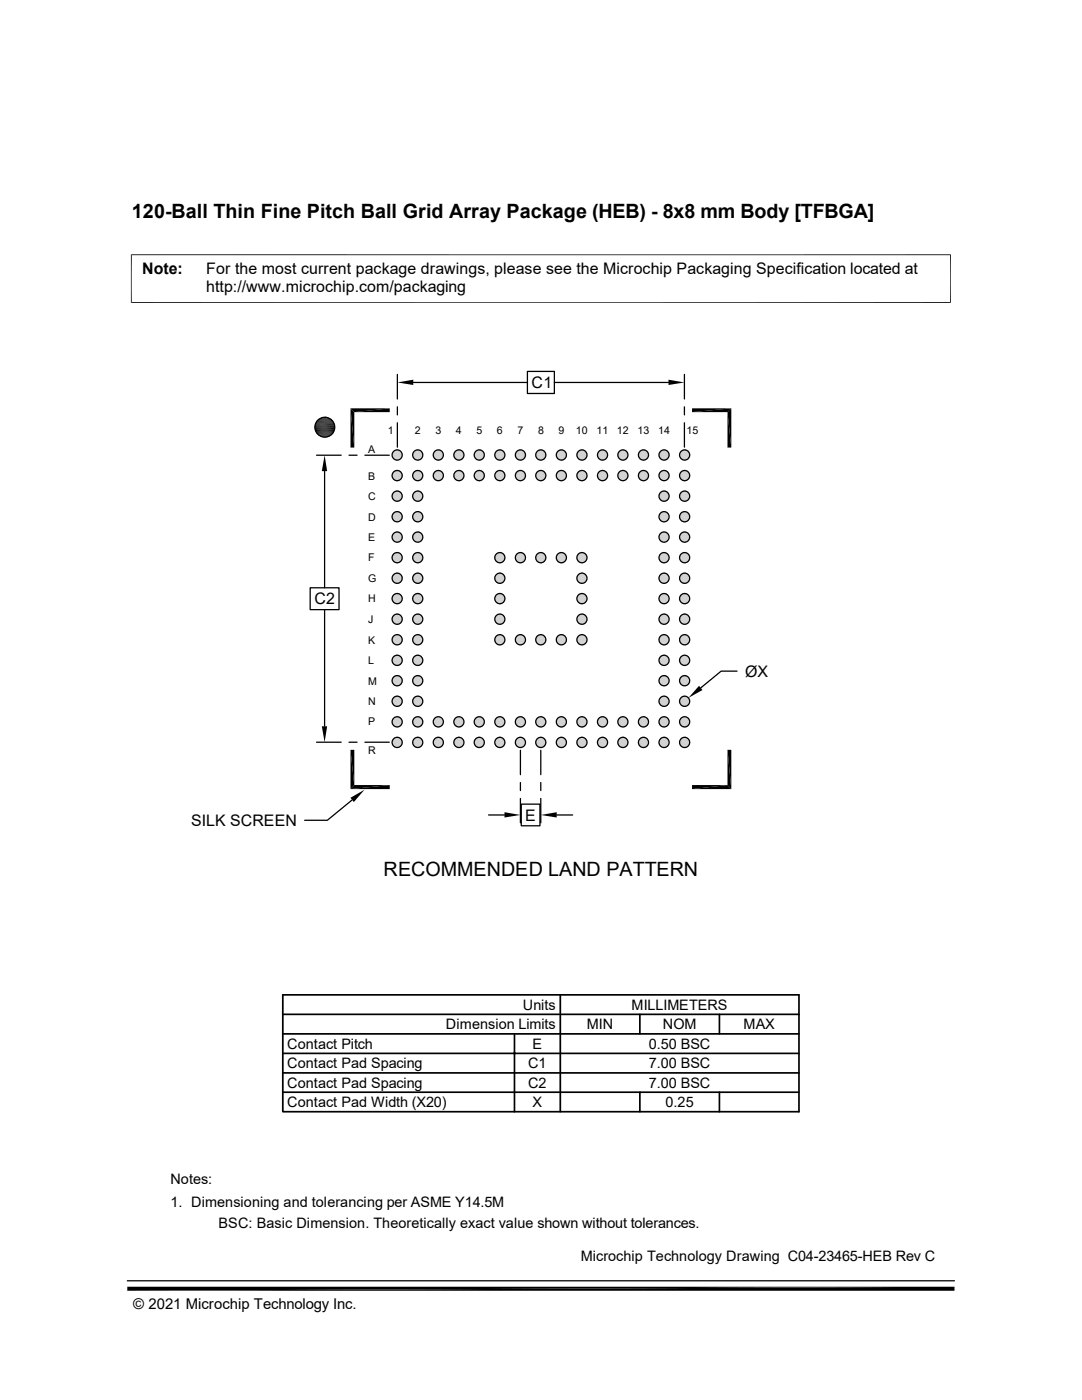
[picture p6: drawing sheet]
<svg xmlns="http://www.w3.org/2000/svg" width="216mm" height="279mm" viewBox="0 0 216 279" stroke-linecap="round" stroke-linejoin="round" font-family="sans-serif">
<defs><g id="words">
<g font-size="3.9">
<text x="26.3" y="43.5">120-Ball Thin Fine Pitch Ball Grid Array Package (HEB) - 8x8 mm Body [TFBGA]</text>
<text x="76.5" y="174.8">RECOMMENDED LAND PATTERN</text>
</g>
<g font-size="3.2">
<text x="28.4" y="54.6">Note:</text>
<text x="41.1" y="54.6">For the most current package drawings, please see the Microchip Packaging Specification located at</text>
<text x="41.1" y="58.3">http://www.microchip.com/packaging</text>
<text x="106.1" y="77.4">C1</text>
<text x="62.7" y="120.6">C2</text>
<text x="148.7" y="135">ØX</text>
<text x="38.1" y="164.8">SILK SCREEN</text>
<text x="104.8" y="163.8">E</text>
</g>
<text font-size="3" x="26.6" y="261.3">© 2021 Microchip Technology Inc.</text>
<g font-size="2.9">
<text x="104.3" y="201.5">Units</text>
<text x="126" y="201.5">MILLIMETERS</text>
<text x="57.3" y="209.3">Contact Pitch</text>
<text x="89" y="205.4">Dimension Limits</text>
<text x="106.3" y="209.3">E</text>
<text x="117.1" y="205.4">MIN</text>
<text x="129.5" y="209.3">0.50 BSC</text>
<text x="132.2" y="205.4">NOM</text>
<text x="148.4" y="205.4">MAX</text>
<text x="57.3" y="213.2">Contact Pad Spacing</text>
<text x="105.4" y="213.2">C1</text>
<text x="129.5" y="213.2">7.00 BSC</text>
<text x="57.3" y="217.1">Contact Pad Spacing</text>
<text x="57.3" y="221">Contact Pad Width (X20)</text>
<text x="105.4" y="217.1">C2</text>
<text x="106.3" y="221">X</text>
<text x="129.5" y="217.1">7.00 BSC</text>
<text x="132.8" y="221">0.25</text>
<text x="34" y="236.3">Notes:</text>
<text x="34" y="240.9">1. Dimensioning and tolerancing per ASME Y14.5M</text>
<text x="43.6" y="245">BSC: Basic Dimension. Theoretically exact value shown without tolerances.</text>
<text x="115.9" y="251.6">Microchip Technology Drawing C04-23465-HEB Rev C</text>
</g>
<g font-size="2.1">
<text x="77.4" y="86.6">1</text>
<text x="82.8" y="86.6">2</text>
<text x="86.9" y="86.6">3</text>
<text x="91" y="86.6">4</text>
<text x="95.1" y="86.6">5</text>
<text x="99.1" y="86.6">6</text>
<text x="103.2" y="86.6">7</text>
<text x="107.4" y="86.6">8</text>
<text x="111.4" y="86.6">9</text>
<text x="114.9" y="86.6">10</text>
<text x="119" y="86.6">11</text>
<text x="123.1" y="86.6">12</text>
<text x="127.2" y="86.6">13</text>
<text x="131.3" y="86.6">14</text>
<text x="137" y="86.6">15</text>
<text x="73.5" y="95.7">B</text>
<text x="73.5" y="90.3">A</text>
<text x="73.5" y="99.8">C</text>
<text x="73.5" y="108">E</text>
<text x="73.5" y="103.9">D</text>
<text x="73.5" y="112.1">F</text>
<text x="73.5" y="116.2">G</text>
<text x="73.5" y="124.3">J</text>
<text x="73.5" y="120.2">H</text>
<text x="73.5" y="128.4">K</text>
<text x="73.5" y="136.6">M</text>
<text x="73.5" y="132.5">L</text>
<text x="73.5" y="140.7">N</text>
<text x="73.5" y="144.8">P</text>
<text x="73.5" y="150.5">R</text>
</g>
</g></defs>
<g fill="#c0c0c0">
<path d="M79.1 89.8h.3z"/>
<path d="M83.2 89.8h.3z"/>
<path d="M87.3 89.8h.2z"/>
<path d="M91.4 89.8h.3z"/>
<path d="M95.5 89.8h.3z"/>
<path d="M99.6 89.8h.3z"/>
<path d="M103.7 89.8h.2z"/>
<path d="M107.8 89.8h.2z"/>
<path d="M111.9 89.8h.2z"/>
<path d="M116 89.8h.2z"/>
<path d="M120.1 89.8h.2z"/>
<path d="M124.2 89.8h.2z"/>
<path d="M128.3 89.8h.2z"/>
<path d="M132.4 89.8h.2z"/>
<path d="M136.4 89.8h.3z"/>
<path d="M136.4 89.8h.4z"/>
<path d="M132.3 89.8h.5z"/>
<path d="M132.4 89.8h.4z"/>
<path d="M128.2 89.8h.5z"/>
<path d="M128.3 89.8h.4z"/>
<path d="M124.1 89.8h.4z"/>
<path d="M124.2 89.8h.3z"/>
<path d="M120 89.8h.4z"/>
<path d="M120.1 89.8h.3z"/>
<path d="M115.9 89.8h.5z"/>
<path d="M116 89.8h.4z"/>
<path d="M111.8 89.8h.5z"/>
<path d="M111.9 89.8h.4z"/>
<path d="M107.7 89.8h.5z"/>
<path d="M107.8 89.8h.4z"/>
<path d="M103.6 89.8h.5z"/>
<path d="M103.7 89.8h.4z"/>
<path d="M99.5 89.8h.5z"/>
<path d="M99.6 89.8h.4z"/>
<path d="M95.4 89.8h.5z"/>
<path d="M95.5 89.8h.4z"/>
<path d="M91.3 89.8h.5z"/>
<path d="M91.4 89.8h.4z"/>
<path d="M87.3 89.8h.4z"/>
<path d="M83.1 89.8h.5z"/>
<path d="M83.2 89.8h.4z"/>
<path d="M79 89.8h.5z"/>
<path d="M79.1 89.8h.4z"/>
<path d="M136.3 89.8h.6z"/>
<path d="M136.4 89.8h.5z"/>
<path d="M132.2 89.8h.6z"/>
<path d="M128.1 89.8h.6z"/>
<path d="M124 89.8h.6z"/>
<path d="M124.1 89.8h.5z"/>
<path d="M119.9 89.8h.6z"/>
<path d="M120 89.8h.5z"/>
<path d="M115.8 89.8h.7z"/>
<path d="M115.9 89.8h.6z"/>
<path d="M111.7 89.8h.7z"/>
<path d="M111.8 89.8h.6z"/>
<path d="M107.6 89.8h.6z"/>
<path d="M103.5 89.8h.6z"/>
<path d="M99.4 89.8h.7z"/>
<path d="M99.5 89.8h.6z"/>
<path d="M95.3 89.8h.7z"/>
<path d="M95.4 89.8h.6z"/>
<path d="M91.2 89.8h.7z"/>
<path d="M91.3 89.8h.6z"/>
<path d="M87.1 89.8h.7z"/>
<path d="M87.2 89.8h.6z"/>
<path d="M83 89.8h.7z"/>
<path d="M83.1 89.8h.6z"/>
<path d="M78.9 89.8h.7z"/>
<path d="M79 89.8h.6z"/>
<path d="M136.2 89.9h.8z"/>
<path d="M136.3 89.8l.7 .1z"/>
<path d="M132.1 89.9h.8z"/>
<path d="M132.2 89.8l.7 .1z"/>
<path d="M128 89.9h.8z"/>
<path d="M128.1 89.8l.7 .1z"/>
<path d="M123.9 89.9h.9z"/>
<path d="M124 89.8l.8 .1z"/>
<path d="M119.8 89.9h.8z"/>
<path d="M119.9 89.8l.7 .1z"/>
<path d="M115.7 89.9h.8z"/>
<path d="M115.8 89.8l.7 .1z"/>
<path d="M111.6 89.9h.8z"/>
<path d="M111.7 89.8l.7 .1z"/>
<path d="M107.5 89.9h.9z"/>
<path d="M107.6 89.8l.8 .1z"/>
<path d="M103.4 89.9h.9z"/>
<path d="M103.5 89.8l.8 .1z"/>
<path d="M99.3 89.9h.9z"/>
<path d="M99.4 89.8l.8 .1z"/>
<path d="M95.2 89.9h.9z"/>
<path d="M95.3 89.8l.8 .1z"/>
<path d="M91.1 89.9h.9z"/>
<path d="M91.2 89.8l.8 .1z"/>
<path d="M87 89.9h.9z"/>
<path d="M87.1 89.8l.8 .1z"/>
<path d="M82.9 89.9h.9z"/>
<path d="M83 89.8l.8 .1z"/>
<path d="M78.8 89.9h.9z"/>
<path d="M78.9 89.8l.8 .1z"/>
<path d="M136.1 89.9h1z"/>
<path d="M136.2 89.9h.9z"/>
<path d="M132 89.9h1z"/>
<path d="M132.1 89.9h.9z"/>
<path d="M127.9 89.9h1z"/>
<path d="M128 89.9h.9z"/>
<path d="M123.8 89.9h1z"/>
<path d="M119.7 89.9h1z"/>
<path d="M119.8 89.9h.9z"/>
<path d="M115.6 89.9h1z"/>
<path d="M115.7 89.9h.9z"/>
<path d="M111.5 89.9h1z"/>
<path d="M111.6 89.9h.9z"/>
<path d="M107.4 89.9h1z"/>
<path d="M103.3 89.9h1.1z"/>
<path d="M103.4 89.9h1z"/>
<path d="M99.2 89.9h1z"/>
<path d="M95.1 89.9h1z"/>
<path d="M91 89.9h1z"/>
<path d="M87 89.9h1z"/>
<path d="M82.8 89.9h1.1z"/>
<path d="M82.9 89.9h1z"/>
<path d="M78.7 89.9h1.1z"/>
<path d="M78.8 89.9h1z"/>
<path d="M136.1 89.9l1.1 .1h-1.2z"/>
<path d="M136.1 89.9l1.1 .1z"/>
<path d="M132 89.9l1.1 .1h-1.2z"/>
<path d="M132 89.9l1.1 .1z"/>
<path d="M127.9 89.9l1.1 .1h-1.2z"/>
<path d="M127.9 89.9l1.1 .1z"/>
<path d="M123.8 89.9l1.1 .1z"/>
<path d="M119.6 90h1.2z"/>
<path d="M119.7 89.9l1.1 .1z"/>
<path d="M115.5 90h1.2z"/>
<path d="M115.6 89.9l1.1 .1z"/>
<path d="M111.4 90h1.2z"/>
<path d="M111.5 89.9l1.1 .1z"/>
<path d="M107.4 89.9l1.1 .1z"/>
<path d="M103.3 90h1.1z"/>
<path d="M103.3 89.9l1.1 .1z"/>
<path d="M99.2 89.9l1.1 .1h-1.2z"/>
<path d="M99.2 89.9l1.1 .1z"/>
<path d="M95.1 89.9l1.1 .1h-1.2z"/>
<path d="M95.1 89.9l1.1 .1z"/>
<path d="M91 89.9l1.2 .1z"/>
<path d="M87 89.9l1.1 .1h-1.2z"/>
<path d="M87 89.9l1.1 .1z"/>
<path d="M82.8 89.9l1.1 .1h-1.1z"/>
<path d="M82.8 89.9l1.1 .1z"/>
<path d="M78.7 90h1.1z"/>
<path d="M78.7 89.9l1.1 .1z"/>
<path d="M135.9 90h1.3z"/>
<path d="M136 90h1.2z"/>
<path d="M131.8 90h1.4z"/>
<path d="M131.9 90h1.3z"/>
<path d="M127.7 90h1.4z"/>
<path d="M127.8 90h1.3z"/>
<path d="M123.7 90h1.3z"/>
<path d="M119.5 90h1.4z"/>
<path d="M119.6 90h1.3z"/>
<path d="M115.4 90h1.4z"/>
<path d="M115.5 90h1.3z"/>
<path d="M111.3 90h1.4z"/>
<path d="M111.4 90h1.3z"/>
<path d="M107.3 90h1.3z"/>
<path d="M107.4 90h1.2z"/>
<path d="M103.2 90h1.3z"/>
<path d="M103.3 90h1.2z"/>
<path d="M99.1 90h1.3z"/>
<path d="M95 90h1.3z"/>
<path d="M90.9 90h1.3z"/>
<path d="M91 90h1.2z"/>
<path d="M86.8 90h1.3z"/>
<path d="M86.9 90h1.2z"/>
<path d="M82.7 90h1.3z"/>
<path d="M82.8 90h1.2z"/>
<path d="M78.6 90h1.3z"/>
<path d="M78.7 90h1.2z"/>
<path d="M135.9 90l1.4 .1h-1.5z"/>
<path d="M135.9 90l1.4 .1z"/>
<path d="M131.8 90l1.4 .1z"/>
<path d="M127.7 90l1.5 .1z"/>
<path d="M123.7 90l1.4 .1h-1.5z"/>
<path d="M123.7 90l1.4 .1z"/>
<path d="M119.5 90l1.4 .1h-1.4z"/>
<path d="M119.5 90l1.4 .1z"/>
<path d="M115.4 90l1.4 .1z"/>
<path d="M111.3 90l1.5 .1z"/>
<path d="M107.3 90l1.4 .1h-1.5z"/>
<path d="M107.3 90l1.4 .1z"/>
<path d="M103.2 90l1.4 .1h-1.5z"/>
<path d="M103.2 90l1.4 .1z"/>
<path d="M99.1 90l1.4 .1z"/>
<path d="M95 90l1.4 .1z"/>
<path d="M90.9 90l1.4 .1h-1.5z"/>
<path d="M90.9 90l1.4 .1z"/>
<path d="M86.8 90l1.4 .1h-1.5z"/>
<path d="M86.8 90l1.4 .1z"/>
<path d="M82.7 90l1.4 .1z"/>
<path d="M78.6 90l1.4 .1z"/>
<path d="M135.8 90.2h1.6z"/>
<path d="M135.8 90.1l1.6 .1z"/>
<path d="M131.7 90.2h1.6z"/>
<path d="M131.8 90.1l1.5 .1z"/>
<path d="M127.6 90.2h1.6z"/>
<path d="M127.7 90.1l1.5 .1z"/>
<path d="M123.5 90.2h1.6z"/>
<path d="M123.6 90.1l1.5 .1z"/>
<path d="M119.5 90.1l1.5 .1z"/>
<path d="M115.3 90.2h1.6z"/>
<path d="M115.4 90.1l1.5 .1z"/>
<path d="M111.2 90.2h1.6z"/>
<path d="M111.3 90.1l1.5 .1z"/>
<path d="M107.1 90.2h1.6z"/>
<path d="M107.2 90.1l1.5 .1z"/>
<path d="M103.1 90.1l1.5 .1z"/>
<path d="M98.9 90.2h1.6z"/>
<path d="M99 90.1l1.5 .1z"/>
<path d="M94.8 90.2h1.6z"/>
<path d="M94.9 90.1l1.5 .1z"/>
<path d="M90.8 90.1l1.5 .1z"/>
<path d="M86.7 90.1l1.6 .1z"/>
<path d="M82.5 90.2h1.7z"/>
<path d="M82.6 90.1l1.6 .1z"/>
<path d="M78.4 90.2h1.7z"/>
<path d="M78.5 90.1l1.6 .1z"/>
<path d="M135.8 90.2l1.7 .1z"/>
<path d="M131.7 90.2l1.6 .1z"/>
<path d="M127.6 90.2l1.7 .1z"/>
<path d="M123.5 90.2l1.7 .1z"/>
<path d="M119.4 90.2l1.7 .1z"/>
<path d="M115.3 90.2l1.7 .1z"/>
<path d="M111.2 90.2l1.7 .1z"/>
<path d="M107.1 90.2l1.7 .1z"/>
<path d="M103 90.2l1.7 .1z"/>
<path d="M98.9 90.2l1.7 .1z"/>
<path d="M94.8 90.2l1.7 .1z"/>
<path d="M90.8 90.2l1.6 .1h-1.7z"/>
<path d="M90.8 90.2l1.6 .1z"/>
<path d="M86.7 90.2l1.6 .1z"/>
<path d="M82.5 90.2l1.7 .1z"/>
<path d="M78.4 90.2l1.7 .1z"/>
<path d="M135.7 90.3h1.8z"/>
<path d="M135.8 90.3h1.7z"/>
<path d="M131.7 90.3h1.7h-1.8z"/>
<path d="M131.7 90.3h1.7z"/>
<path d="M127.6 90.3h1.7z"/>
<path d="M123.4 90.3h1.8z"/>
<path d="M119.3 90.3h1.8z"/>
<path d="M119.4 90.3h1.7z"/>
<path d="M115.2 90.3h1.8z"/>
<path d="M115.3 90.3h1.7z"/>
<path d="M111.2 90.3h1.7z"/>
<path d="M107.1 90.3h1.7z"/>
<path d="M102.9 90.3h1.8z"/>
<path d="M103 90.3h1.7z"/>
<path d="M98.9 90.3h1.7z"/>
<path d="M94.8 90.3h1.8z"/>
<path d="M90.7 90.3h1.8z"/>
<path d="M86.6 90.3h1.7h-1.8z"/>
<path d="M86.6 90.3h1.7z"/>
<path d="M82.5 90.3h1.7z"/>
<path d="M78.4 90.3h1.8z"/>
<path d="M135.7 90.3l1.8 .1z"/>
<path d="M131.6 90.3l1.8 .1z"/>
<path d="M127.5 90.3l1.9 .1z"/>
<path d="M123.4 90.3l1.9 .1z"/>
<path d="M119.3 90.3l1.9 .1z"/>
<path d="M115.2 90.3l1.9 .1z"/>
<path d="M111.1 90.3l1.9 .1z"/>
<path d="M107 90.3l1.9 .1z"/>
<path d="M102.9 90.3l1.9 .1z"/>
<path d="M98.8 90.3l1.9 .1z"/>
<path d="M94.7 90.3l1.9 .1z"/>
<path d="M90.6 90.3l1.9 .1z"/>
<path d="M86.5 90.3l1.9 .1z"/>
<path d="M82.5 90.3l1.8 .1z"/>
<path d="M78.4 90.3l1.8 .1z"/>
<path d="M135.6 90.4l2 .1z"/>
<path d="M131.6 90.4l1.9 .1z"/>
<path d="M127.5 90.4l1.9 .1z"/>
<path d="M123.4 90.4l1.9 .1z"/>
<path d="M119.3 90.4l1.9 .1z"/>
<path d="M115.2 90.4l1.9 .1z"/>
<path d="M111.1 90.4l1.9 .1z"/>
<path d="M107 90.4l1.9 .1z"/>
<path d="M102.9 90.4l1.9 .1z"/>
<path d="M98.8 90.4l1.9 .1z"/>
<path d="M94.7 90.4l1.9 .1z"/>
<path d="M90.6 90.4l1.9 .1z"/>
<path d="M86.5 90.4l1.9 .1z"/>
<path d="M82.4 90.4l1.9 .1z"/>
<path d="M78.3 90.4l1.9 .1z"/>
<path d="M135.6 90.5l2 .1h-2z"/>
<path d="M135.6 90.5h2v.1z"/>
</g>
<path d="M131.5 90.6h2" fill="none" stroke="#c0c0c0" stroke-width=".2"/>
<g fill="#c0c0c0">
<path d="M131.5 90.5h2v.1z"/>
<path d="M127.4 90.5l2 .1h-2z"/>
<path d="M127.4 90.5h2v.1z"/>
<path d="M123.3 90.5l2 .1h-2z"/>
<path d="M123.3 90.5h2v.1z"/>
<path d="M119.3 90.5l1.9 .1h-2z"/>
<path d="M119.3 90.5h1.9v.1z"/>
</g>
<path d="M115.1 90.6h2" fill="none" stroke="#c0c0c0" stroke-width=".2"/>
<g fill="#c0c0c0">
<path d="M115.1 90.5h2v.1z"/>
<path d="M111 90.5l2 .1h-2z"/>
<path d="M111 90.5h2v.1z"/>
<path d="M106.9 90.5l2 .1h-2z"/>
<path d="M106.9 90.5h2v.1z"/>
</g>
<path d="M102.8 90.6h2.1" fill="none" stroke="#c0c0c0" stroke-width=".2"/>
<path d="M102.9 90.5h1.9l.1 .1z" fill="#c0c0c0"/>
<path d="M98.7 90.6h2.1" fill="none" stroke="#c0c0c0" stroke-width=".2"/>
<g fill="#c0c0c0">
<path d="M98.8 90.5h1.9l.1 .1z"/>
<path d="M94.7 90.5l1.9 .1h-1.9z"/>
<path d="M94.7 90.5h1.9v.1z"/>
<path d="M90.6 90.5l1.9 .1h-1.9z"/>
<path d="M90.6 90.5h1.9v.1z"/>
</g>
<path d="M86.4 90.6h2.1" fill="none" stroke="#c0c0c0" stroke-width=".2"/>
<path d="M86.5 90.5h1.9l.1 .1z" fill="#c0c0c0"/>
<path d="M82.3 90.6h2.1" fill="none" stroke="#c0c0c0" stroke-width=".2"/>
<g fill="#c0c0c0">
<path d="M82.4 90.5h1.9l.1 .1z"/>
<path d="M78.3 90.5l2 .1h-2z"/>
<path d="M78.3 90.5h1.9l.1 .1z"/>
</g>
<path d="M127.4 90.7h2M131.5 90.7h2M135.6 90.7h2" fill="none" stroke="#c0c0c0" stroke-width=".2"/>
<path d="M127.4 90.6l2 .1z" fill="#c0c0c0"/>
<path d="M123.3 90.7h2" fill="none" stroke="#c0c0c0" stroke-width=".2"/>
<path d="M123.3 90.6l2 .1z" fill="#c0c0c0"/>
<path d="M111 90.7h2M115.1 90.7h2M119.2 90.7h2" fill="none" stroke="#c0c0c0" stroke-width=".2"/>
<path d="M111 90.6l2 .1z" fill="#c0c0c0"/>
<path d="M106.9 90.7h2" fill="none" stroke="#c0c0c0" stroke-width=".2"/>
<path d="M106.9 90.6l2 .1z" fill="#c0c0c0"/>
<path d="M94.6 90.7h2M98.7 90.7h2.1M102.8 90.7h2.1" fill="none" stroke="#c0c0c0" stroke-width=".2"/>
<path d="M94.7 90.6l1.9 .1z" fill="#c0c0c0"/>
<path d="M90.5 90.7h2" fill="none" stroke="#c0c0c0" stroke-width=".2"/>
<path d="M90.6 90.6l1.9 .1z" fill="#c0c0c0"/>
<path d="M78.2 90.7h2.1M82.3 90.7h2.1M86.4 90.7h2.1" fill="none" stroke="#c0c0c0" stroke-width=".2"/>
<path d="M78.3 90.6l2 .1z" fill="#c0c0c0"/>
<g fill="none" stroke="#c0c0c0" stroke-width=".2">
<path d="M78.2 90.8h2.1M78.2 90.9h2.1M82.3 90.8h2.1M82.3 90.9h2.1M86.4 90.8h2.1M86.4 90.9h2.1M90.5 90.8h2.1M90.5 90.9h2.1M94.6 90.8h2M94.6 90.9h2M98.7 90.8h2.1M98.7 90.9h2.1"/>
<path d="M102.8 90.8h2.1M102.8 90.9h2.1M106.9 90.8h2.1M106.9 90.9h2.1M111 90.8h2M111 90.9h2M115.1 90.8h2M115.1 90.9h2M119.2 90.8h2M119.2 90.9h2M123.3 90.8h2M123.3 90.9h2"/>
<path d="M127.4 90.8h2M127.4 90.9h2M131.5 90.8h2M131.5 90.9h2M135.6 90.8h2M135.6 90.9h2"/>
</g>
<path d="M135.6 90.9l2 .1z" fill="#c0c0c0"/>
<path d="M123.3 91h2M127.4 91h2M131.5 91h2M135.6 91h2" fill="none" stroke="#c0c0c0" stroke-width=".2"/>
<path d="M119.2 90.9l2 .1z" fill="#c0c0c0"/>
<path d="M78.2 91h2.1M82.3 91h2.1M86.4 91h2.1M90.5 91h2M94.6 91h2M98.7 91h2.1M102.8 91h2.1M106.9 91h2M111 91h2M115.1 91h2M119.2 91h2" fill="none" stroke="#c0c0c0" stroke-width=".2"/>
<g fill="#c0c0c0">
<path d="M135.6 91l2 .1z"/>
<path d="M131.5 91l2 .1z"/>
</g>
<path d="M131.5 91.1h2" fill="none" stroke="#c0c0c0" stroke-width=".2"/>
<g fill="#c0c0c0">
<path d="M127.4 91l2 .1z"/>
<path d="M127.4 91h2z"/>
<path d="M123.3 91l2 .1z"/>
<path d="M119.2 91l2 .1z"/>
<path d="M115.1 91l2 .1z"/>
</g>
<path d="M115.1 91.1h2" fill="none" stroke="#c0c0c0" stroke-width=".2"/>
<g fill="#c0c0c0">
<path d="M111 91l2 .1z"/>
<path d="M111 91h2z"/>
<path d="M106.9 91l2 .1z"/>
<path d="M102.8 91l2 .1z"/>
</g>
<path d="M102.8 91.1h2.1" fill="none" stroke="#c0c0c0" stroke-width=".2"/>
<path d="M98.7 91l2 .1z" fill="#c0c0c0"/>
<path d="M98.7 91.1h2.1" fill="none" stroke="#c0c0c0" stroke-width=".2"/>
<g fill="#c0c0c0">
<path d="M94.7 91l1.9 .1z"/>
<path d="M94.7 91h1.9z"/>
<path d="M90.6 91l1.9 .1z"/>
<path d="M86.4 91l2 .1z"/>
</g>
<path d="M86.4 91.1h2.1" fill="none" stroke="#c0c0c0" stroke-width=".2"/>
<path d="M82.3 91l2 .1z" fill="#c0c0c0"/>
<path d="M82.3 91.1h2.1" fill="none" stroke="#c0c0c0" stroke-width=".2"/>
<g fill="#c0c0c0">
<path d="M78.3 91l1.9 .1z"/>
<path d="M78.3 91h2z"/>
<path d="M135.6 91.1l1.9 .1z"/>
<path d="M135.6 91.1h2z"/>
<path d="M131.5 91.1l1.9 .1z"/>
<path d="M131.5 91.1h2z"/>
<path d="M127.4 91.1l2 .1z"/>
<path d="M123.3 91.1l2 .1z"/>
<path d="M123.3 91.1h2z"/>
<path d="M119.3 91.1l1.9 .1z"/>
<path d="M119.3 91.1h1.9z"/>
<path d="M115.1 91.1l2 .1z"/>
<path d="M115.1 91.1h2z"/>
<path d="M111 91.1l2 .1z"/>
<path d="M106.9 91.1l2 .1z"/>
<path d="M106.9 91.1h2z"/>
<path d="M102.9 91.1l1.9 .1z"/>
<path d="M102.9 91.1h1.9z"/>
<path d="M98.8 91.1l1.9 .1z"/>
<path d="M98.8 91.1h1.9z"/>
<path d="M94.7 91.1l1.9 .1z"/>
<path d="M90.6 91.1l1.9 .1z"/>
<path d="M90.6 91.1h1.9z"/>
<path d="M86.5 91.1l1.9 .1z"/>
<path d="M86.5 91.1h1.9z"/>
<path d="M82.4 91.1l1.9 .1z"/>
<path d="M82.4 91.1h1.9z"/>
<path d="M78.3 91.1l1.9 .1z"/>
<path d="M135.6 91.2l1.9 .1z"/>
<path d="M135.6 91.2h1.9z"/>
<path d="M131.6 91.2l1.8 .1z"/>
<path d="M131.6 91.2h1.8z"/>
<path d="M127.5 91.2l1.8 .1z"/>
<path d="M127.5 91.2h1.9z"/>
<path d="M123.4 91.2l1.8 .1z"/>
<path d="M123.4 91.2h1.9z"/>
<path d="M119.3 91.2l1.8 .1z"/>
<path d="M119.3 91.2h1.9z"/>
<path d="M115.2 91.2l1.8 .1z"/>
<path d="M115.2 91.2h1.9z"/>
<path d="M111.1 91.2l1.8 .1z"/>
<path d="M111.1 91.2h1.9z"/>
<path d="M107 91.2l1.8 .1z"/>
<path d="M107 91.2h1.9z"/>
<path d="M102.9 91.2l1.8 .1z"/>
<path d="M102.9 91.2h1.9z"/>
<path d="M98.8 91.2l1.8 .1z"/>
<path d="M98.8 91.2h1.9z"/>
<path d="M94.7 91.2l1.9 .1z"/>
<path d="M94.7 91.2h1.9z"/>
<path d="M90.6 91.2l1.9 .1z"/>
<path d="M90.6 91.2h1.9z"/>
<path d="M86.5 91.2l1.8 .1z"/>
<path d="M86.5 91.2h1.9z"/>
<path d="M82.4 91.2l1.8 .1z"/>
<path d="M82.4 91.2h1.9z"/>
<path d="M78.3 91.2l1.9 .1z"/>
<path d="M78.3 91.2h1.9z"/>
<path d="M135.7 91.3l1.8 .1z"/>
<path d="M135.7 91.3h1.8z"/>
<path d="M131.6 91.3l1.7 .1z"/>
<path d="M131.6 91.3h1.8z"/>
<path d="M127.5 91.3l1.8 .1z"/>
<path d="M127.5 91.3h1.8z"/>
<path d="M123.4 91.3l1.8 .1z"/>
<path d="M123.4 91.3h1.8z"/>
<path d="M119.3 91.3l1.8 .1z"/>
<path d="M119.3 91.3h1.8z"/>
<path d="M115.2 91.3l1.8 .1z"/>
<path d="M115.2 91.3h1.8z"/>
<path d="M111.1 91.3l1.8 .1z"/>
<path d="M111.1 91.3h1.8z"/>
<path d="M107 91.3l1.8 .1z"/>
<path d="M107 91.3h1.8z"/>
<path d="M102.9 91.3l1.8 .1z"/>
<path d="M102.9 91.3h1.8z"/>
<path d="M98.8 91.3l1.8 .1z"/>
<path d="M98.8 91.3h1.8z"/>
<path d="M94.7 91.3l1.8 .1z"/>
<path d="M94.7 91.3h1.9z"/>
<path d="M90.6 91.3l1.8 .1z"/>
<path d="M90.6 91.3h1.9z"/>
<path d="M86.5 91.3l1.8 .1z"/>
<path d="M86.5 91.3h1.8z"/>
<path d="M82.5 91.3l1.7 .1z"/>
<path d="M82.5 91.3h1.7z"/>
<path d="M78.4 91.3l1.7 .1z"/>
<path d="M78.4 91.3h1.8z"/>
<path d="M135.8 91.4h1.6z"/>
<path d="M135.8 91.4h1.7z"/>
<path d="M131.7 91.4h1.6z"/>
<path d="M127.6 91.4h1.6z"/>
<path d="M127.6 91.4h1.7z"/>
<path d="M123.4 91.4h1.7z"/>
<path d="M123.4 91.4h1.8z"/>
<path d="M119.4 91.4h1.6z"/>
<path d="M119.4 91.4h1.7z"/>
<path d="M115.3 91.4h1.6z"/>
<path d="M115.3 91.4h1.7z"/>
<path d="M111.2 91.4h1.6z"/>
<path d="M111.2 91.4h1.7z"/>
<path d="M107.1 91.4h1.6z"/>
<path d="M107.1 91.4h1.7z"/>
<path d="M103 91.4h1.6z"/>
<path d="M103 91.4h1.7z"/>
<path d="M98.9 91.4h1.6z"/>
<path d="M98.9 91.4h1.7z"/>
<path d="M94.8 91.4h1.6z"/>
<path d="M94.8 91.4h1.7z"/>
<path d="M90.7 91.4h1.6z"/>
<path d="M90.7 91.4h1.7z"/>
<path d="M86.6 91.4h1.7z"/>
<path d="M82.5 91.4h1.7z"/>
<path d="M78.4 91.4h1.7z"/>
<path d="M135.8 91.4l1.5 .1z"/>
<path d="M131.7 91.4l1.5 .1z"/>
<path d="M127.6 91.4l1.6 .1z"/>
<path d="M123.5 91.4l1.6 .1z"/>
<path d="M123.5 91.4h1.6z"/>
<path d="M119.4 91.4l1.5 .1z"/>
<path d="M115.3 91.4l1.5 .1z"/>
<path d="M111.2 91.4l1.6 .1z"/>
<path d="M107.1 91.4l1.6 .1z"/>
<path d="M103 91.4l1.6 .1z"/>
<path d="M98.9 91.4l1.6 .1z"/>
<path d="M94.8 91.4l1.6 .1z"/>
<path d="M90.8 91.4l1.5 .1z"/>
<path d="M90.8 91.4h1.5z"/>
<path d="M86.7 91.4l1.5 .1z"/>
<path d="M86.7 91.4h1.6z"/>
<path d="M82.5 91.4l1.6 .1z"/>
<path d="M78.4 91.4l1.6 .1z"/>
<path d="M135.8 91.5l1.4 .1z"/>
<path d="M135.8 91.5h1.5z"/>
<path d="M131.8 91.5l1.4 .1z"/>
<path d="M131.8 91.5h1.4z"/>
<path d="M127.7 91.5l1.4 .1z"/>
<path d="M127.7 91.5h1.5z"/>
<path d="M123.6 91.5l1.4 .1z"/>
<path d="M123.6 91.5h1.5z"/>
<path d="M119.5 91.5l1.4 .1z"/>
<path d="M119.5 91.5h1.4z"/>
<path d="M115.4 91.5l1.4 .1z"/>
<path d="M115.4 91.5h1.4z"/>
<path d="M111.3 91.5l1.4 .1z"/>
<path d="M111.3 91.5h1.5z"/>
<path d="M107.2 91.5l1.4 .1z"/>
<path d="M107.2 91.5h1.5z"/>
<path d="M103.1 91.5l1.4 .1z"/>
<path d="M103.1 91.5h1.5z"/>
<path d="M99 91.5l1.4 .1z"/>
<path d="M99 91.5h1.5z"/>
<path d="M94.9 91.5l1.4 .1z"/>
<path d="M94.9 91.5h1.5z"/>
<path d="M90.8 91.5l1.4 .1z"/>
<path d="M90.8 91.5h1.5z"/>
<path d="M86.7 91.5l1.4 .1z"/>
<path d="M86.7 91.5h1.5z"/>
<path d="M82.6 91.5l1.4 .1z"/>
<path d="M82.6 91.5h1.5z"/>
<path d="M78.5 91.5l1.4 .1z"/>
<path d="M78.5 91.5h1.5z"/>
<path d="M135.9 91.6l1.3 .1z"/>
<path d="M135.9 91.6h1.3z"/>
<path d="M131.8 91.6l1.3 .1z"/>
<path d="M131.8 91.6h1.4z"/>
<path d="M127.7 91.6l1.3 .1z"/>
<path d="M127.7 91.6h1.4z"/>
<path d="M123.7 91.6l1.2 .1z"/>
<path d="M123.7 91.6h1.3z"/>
<path d="M119.5 91.6l1.3 .1z"/>
<path d="M119.5 91.6h1.4z"/>
<path d="M115.4 91.6l1.3 .1z"/>
<path d="M115.4 91.6h1.4z"/>
<path d="M111.3 91.6l1.3 .1z"/>
<path d="M111.3 91.6h1.4z"/>
<path d="M107.3 91.6l1.2 .1z"/>
<path d="M107.3 91.6h1.3z"/>
<path d="M103.2 91.6l1.2 .1z"/>
<path d="M103.2 91.6h1.3z"/>
<path d="M99.1 91.6l1.2 .1z"/>
<path d="M99.1 91.6h1.3z"/>
<path d="M95 91.6l1.2 .1z"/>
<path d="M95 91.6h1.3z"/>
<path d="M90.9 91.6l1.3 .1z"/>
<path d="M90.9 91.6h1.3z"/>
<path d="M86.8 91.6l1.3 .1z"/>
<path d="M86.8 91.6h1.3z"/>
<path d="M82.7 91.6l1.2 .1z"/>
<path d="M82.7 91.6h1.3z"/>
<path d="M78.6 91.6l1.2 .1z"/>
<path d="M78.6 91.6h1.3z"/>
<path d="M136 91.7h1.1z"/>
<path d="M136 91.7h1.2z"/>
<path d="M131.9 91.7h1.1z"/>
<path d="M131.9 91.7h1.2z"/>
<path d="M127.8 91.7h1.1z"/>
<path d="M127.8 91.7h1.2z"/>
<path d="M123.7 91.7h1.1z"/>
<path d="M123.7 91.7h1.2z"/>
<path d="M119.6 91.7h1.1z"/>
<path d="M119.6 91.7h1.2z"/>
<path d="M115.5 91.7h1.1z"/>
<path d="M115.5 91.7h1.2z"/>
<path d="M111.4 91.7h1.1z"/>
<path d="M111.4 91.7h1.2z"/>
<path d="M107.4 91.7h1z"/>
<path d="M107.4 91.7h1.1z"/>
<path d="M103.3 91.7h1.1z"/>
<path d="M99.1 91.7h1.1z"/>
<path d="M99.1 91.7h1.2z"/>
<path d="M95 91.7h1.1z"/>
<path d="M95 91.7h1.2z"/>
<path d="M91 91.7h1z"/>
<path d="M91 91.7h1.2z"/>
<path d="M86.9 91.7h1.1z"/>
<path d="M86.9 91.7h1.2z"/>
<path d="M82.8 91.7h1.1z"/>
<path d="M78.7 91.7h1.1z"/>
<path d="M136.1 91.7h.9z"/>
<path d="M136.1 91.7h1z"/>
<path d="M132 91.7h.9z"/>
<path d="M132 91.7h1z"/>
<path d="M127.9 91.7h.9z"/>
<path d="M127.9 91.7h1z"/>
<path d="M123.8 91.7h1z"/>
<path d="M119.7 91.7h.9z"/>
<path d="M119.7 91.7h1z"/>
<path d="M115.6 91.7h.9z"/>
<path d="M115.6 91.7h1z"/>
<path d="M111.5 91.7h.9z"/>
<path d="M111.5 91.7h1z"/>
<path d="M103.3 91.7h1z"/>
<path d="M99.2 91.7h1z"/>
<path d="M95.1 91.7h1z"/>
<path d="M87 91.7h.9z"/>
<path d="M87 91.7h1z"/>
<path d="M82.8 91.7h1z"/>
<path d="M78.7 91.7h1z"/>
<path d="M136.2 91.7l.7 .1z"/>
<path d="M136.2 91.7h.8z"/>
<path d="M132.1 91.7l.7 .1z"/>
<path d="M132.1 91.7h.8z"/>
<path d="M128 91.7l.7 .1z"/>
<path d="M128 91.7h.8z"/>
<path d="M123.9 91.7l.7 .1z"/>
<path d="M123.9 91.7h.9z"/>
<path d="M119.8 91.7l.7 .1z"/>
<path d="M119.8 91.7h.8z"/>
<path d="M115.7 91.7l.8 .1z"/>
<path d="M115.7 91.7h.8z"/>
<path d="M111.6 91.7l.8 .1z"/>
<path d="M111.6 91.7h.8z"/>
<path d="M107.5 91.7l.7 .1z"/>
<path d="M107.5 91.7h.9z"/>
<path d="M103.4 91.7l.7 .1z"/>
<path d="M103.4 91.7h.9z"/>
<path d="M99.3 91.7l.8 .1z"/>
<path d="M99.3 91.7h.9z"/>
<path d="M95.2 91.7l.8 .1z"/>
<path d="M95.2 91.7h.9z"/>
<path d="M91.1 91.7l.8 .1z"/>
<path d="M91.1 91.7h.9z"/>
<path d="M87 91.7l.8 .1z"/>
<path d="M82.9 91.7l.8 .1z"/>
<path d="M82.9 91.7h.9z"/>
<path d="M78.8 91.7l.8 .1z"/>
<path d="M78.8 91.7h.9z"/>
<path d="M136.3 91.8h.5z"/>
<path d="M136.3 91.8h.6z"/>
<path d="M132.2 91.8h.6z"/>
<path d="M128.1 91.8h.6z"/>
<path d="M124 91.8h.5z"/>
<path d="M124 91.8h.6z"/>
<path d="M119.9 91.8h.5z"/>
<path d="M119.9 91.8h.6z"/>
<path d="M115.8 91.8h.6z"/>
<path d="M115.8 91.8h.7z"/>
<path d="M111.7 91.8h.6z"/>
<path d="M111.7 91.8h.7z"/>
<path d="M107.6 91.8h.6z"/>
<path d="M103.5 91.8h.6z"/>
<path d="M99.4 91.8h.6z"/>
<path d="M99.4 91.8h.7z"/>
<path d="M95.3 91.8h.6z"/>
<path d="M95.3 91.8h.7z"/>
<path d="M91.2 91.8h.6z"/>
<path d="M91.2 91.8h.7z"/>
<path d="M87.1 91.8h.6z"/>
<path d="M87.1 91.8h.7z"/>
<path d="M83 91.8h.6z"/>
<path d="M83 91.8h.7z"/>
<path d="M78.9 91.8h.6z"/>
<path d="M78.9 91.8h.7z"/>
<path d="M79.1 91.8h.3z"/>
<path d="M83.2 91.8h.3z"/>
<path d="M87.3 91.8h.2z"/>
<path d="M91.4 91.8h.3z"/>
<path d="M95.5 91.8h.3z"/>
<path d="M99.6 91.8h.3z"/>
<path d="M103.7 91.8h.2z"/>
<path d="M107.8 91.8h.2z"/>
<path d="M111.9 91.8h.2z"/>
<path d="M116 91.8h.2z"/>
<path d="M120.1 91.8h.2z"/>
<path d="M124.2 91.8h.2z"/>
<path d="M128.3 91.8h.2z"/>
<path d="M132.4 91.8h.2z"/>
<path d="M136.4 91.8h.3z"/>
<path d="M136.4 91.8h.4z"/>
<path d="M132.3 91.8h.3z"/>
<path d="M132.3 91.8h.5z"/>
<path d="M128.2 91.8h.3z"/>
<path d="M128.2 91.8h.5z"/>
<path d="M124.1 91.8h.3z"/>
<path d="M124.1 91.8h.4z"/>
<path d="M120 91.8h.3z"/>
<path d="M120 91.8h.4z"/>
<path d="M115.9 91.8h.3z"/>
<path d="M115.9 91.8h.5z"/>
<path d="M111.8 91.8h.3z"/>
<path d="M111.8 91.8h.5z"/>
<path d="M107.7 91.8h.3z"/>
<path d="M107.7 91.8h.5z"/>
<path d="M103.6 91.8h.3z"/>
<path d="M103.6 91.8h.5z"/>
<path d="M99.5 91.8h.4z"/>
<path d="M99.5 91.8h.5z"/>
<path d="M95.4 91.8h.4z"/>
<path d="M95.4 91.8h.5z"/>
<path d="M91.3 91.8h.4z"/>
<path d="M91.3 91.8h.5z"/>
<path d="M87.2 91.8h.3z"/>
<path d="M87.2 91.8h.5z"/>
<path d="M83.1 91.8h.4z"/>
<path d="M83.1 91.8h.5z"/>
<path d="M79 91.8h.4z"/>
<path d="M79 91.8h.5z"/>
<path d="M79.1 93.9h.3z"/>
<path d="M83.2 93.9h.3z"/>
<path d="M87.3 93.9h.2z"/>
<path d="M91.4 93.9h.3z"/>
<path d="M95.5 93.9h.3z"/>
<path d="M99.6 93.9h.3z"/>
<path d="M103.7 93.9h.2z"/>
<path d="M107.8 93.9h.2z"/>
<path d="M111.9 93.9h.2z"/>
<path d="M116 93.9h.2z"/>
<path d="M120.1 93.9h.2z"/>
<path d="M124.2 93.9h.2z"/>
<path d="M128.3 93.9h.2z"/>
<path d="M132.4 93.9h.2z"/>
<path d="M136.4 93.9h.3z"/>
<path d="M136.4 93.9h.4z"/>
<path d="M132.3 93.9h.5z"/>
<path d="M132.4 93.9h.4z"/>
<path d="M128.2 93.9h.5z"/>
<path d="M128.3 93.9h.4z"/>
<path d="M124.1 93.9h.4z"/>
<path d="M124.2 93.9h.3z"/>
<path d="M120 93.9h.4z"/>
<path d="M120.1 93.9h.3z"/>
<path d="M115.9 93.9h.5z"/>
<path d="M116 93.9h.4z"/>
<path d="M111.8 93.9h.5z"/>
<path d="M111.9 93.9h.4z"/>
<path d="M107.7 93.9h.5z"/>
<path d="M107.8 93.9h.4z"/>
<path d="M103.6 93.9h.5z"/>
<path d="M103.7 93.9h.4z"/>
<path d="M99.5 93.9h.5z"/>
<path d="M99.6 93.9h.4z"/>
<path d="M95.4 93.9h.5z"/>
<path d="M95.5 93.9h.4z"/>
<path d="M91.3 93.9h.5z"/>
<path d="M91.4 93.9h.4z"/>
<path d="M87.3 93.9h.4z"/>
<path d="M83.1 93.9h.5z"/>
<path d="M83.2 93.9h.4z"/>
<path d="M79 93.9h.5z"/>
<path d="M79.1 93.9h.4z"/>
<path d="M136.3 93.9h.6z"/>
<path d="M136.4 93.9h.5z"/>
<path d="M132.2 93.9h.6z"/>
<path d="M128.1 93.9h.6z"/>
<path d="M124 93.9h.6z"/>
<path d="M124.1 93.9h.5z"/>
<path d="M119.9 93.9h.6z"/>
<path d="M120 93.9h.5z"/>
<path d="M115.8 93.9h.7z"/>
<path d="M115.9 93.9h.6z"/>
<path d="M111.7 93.9h.7z"/>
<path d="M111.8 93.9h.6z"/>
<path d="M107.6 93.9h.6z"/>
<path d="M103.5 93.9h.6z"/>
<path d="M99.4 93.9h.7z"/>
<path d="M99.5 93.9h.6z"/>
<path d="M95.3 93.9h.7z"/>
<path d="M95.4 93.9h.6z"/>
<path d="M91.2 93.9h.7z"/>
<path d="M91.3 93.9h.6z"/>
<path d="M87.1 93.9h.7z"/>
<path d="M87.2 93.9h.6z"/>
<path d="M83 93.9h.7z"/>
<path d="M83.1 93.9h.6z"/>
<path d="M78.9 93.9h.7z"/>
<path d="M79 93.9h.6z"/>
<path d="M136.2 94h.8z"/>
<path d="M136.3 93.9l.7 .1z"/>
<path d="M132.1 94h.8z"/>
<path d="M132.2 93.9l.7 .1z"/>
<path d="M128 94h.8z"/>
<path d="M128.1 93.9l.7 .1z"/>
<path d="M123.9 94h.9z"/>
<path d="M124 93.9l.8 .1z"/>
<path d="M119.8 94h.8z"/>
<path d="M119.9 93.9l.7 .1z"/>
<path d="M115.7 94h.8z"/>
<path d="M115.8 93.9l.7 .1z"/>
<path d="M111.6 94h.8z"/>
<path d="M111.7 93.9l.7 .1z"/>
<path d="M107.5 94h.9z"/>
<path d="M107.6 93.9l.8 .1z"/>
<path d="M103.4 94h.9z"/>
<path d="M103.5 93.9l.8 .1z"/>
<path d="M99.3 94h.9z"/>
<path d="M99.4 93.9l.8 .1z"/>
<path d="M95.2 94h.9z"/>
<path d="M95.3 93.9l.8 .1z"/>
<path d="M91.1 94h.9z"/>
<path d="M91.2 93.9l.8 .1z"/>
<path d="M87 94h.9z"/>
<path d="M87.1 93.9l.8 .1z"/>
<path d="M82.9 94h.9z"/>
<path d="M83 93.9l.8 .1z"/>
<path d="M78.8 94h.9z"/>
<path d="M78.9 93.9l.8 .1z"/>
<path d="M136.1 94h1z"/>
<path d="M136.2 94h.9z"/>
<path d="M132 94h1z"/>
<path d="M132.1 94h.9z"/>
<path d="M127.9 94h1z"/>
<path d="M128 94h.9z"/>
<path d="M123.8 94h1z"/>
<path d="M119.7 94h1z"/>
<path d="M119.8 94h.9z"/>
<path d="M115.6 94h1z"/>
<path d="M115.7 94h.9z"/>
<path d="M111.5 94h1z"/>
<path d="M111.6 94h.9z"/>
<path d="M107.4 94h1z"/>
<path d="M103.3 94h1.1z"/>
<path d="M103.4 94h1z"/>
<path d="M99.2 94h1z"/>
<path d="M95.1 94h1z"/>
<path d="M91 94h1z"/>
<path d="M87 94h1z"/>
<path d="M82.8 94h1.1z"/>
<path d="M82.9 94h1z"/>
<path d="M78.7 94h1.1z"/>
<path d="M78.8 94h1z"/>
<path d="M136 94.1h1.2z"/>
<path d="M136.1 94l1.1 .1z"/>
<path d="M131.9 94.1h1.2z"/>
<path d="M132 94l1.1 .1z"/>
<path d="M127.8 94.1h1.2z"/>
<path d="M127.9 94l1.1 .1z"/>
<path d="M123.8 94l1.1 .1z"/>
<path d="M119.6 94.1h1.2z"/>
<path d="M119.7 94l1.1 .1z"/>
<path d="M115.5 94.1h1.2z"/>
<path d="M115.6 94l1.1 .1z"/>
<path d="M111.4 94.1h1.2z"/>
<path d="M111.5 94l1.1 .1z"/>
<path d="M107.4 94.1h1.1z"/>
<path d="M107.4 94l1.1 .1z"/>
<path d="M103.3 94.1h1.1z"/>
<path d="M103.3 94l1.1 .1z"/>
<path d="M99.1 94.1h1.2z"/>
<path d="M99.2 94l1.1 .1z"/>
<path d="M95 94.1h1.2z"/>
<path d="M95.1 94l1.1 .1z"/>
<path d="M91 94l1.2 .1z"/>
<path d="M86.9 94.1h1.2z"/>
<path d="M87 94l1.1 .1z"/>
<path d="M82.8 94.1h1.1z"/>
<path d="M82.8 94l1.1 .1z"/>
<path d="M78.7 94.1h1.1z"/>
<path d="M78.7 94l1.1 .1z"/>
<path d="M135.9 94.1h1.3z"/>
<path d="M131.8 94.1h1.4z"/>
<path d="M131.9 94.1h1.3z"/>
<path d="M127.8 94.1h1.3h-1.4z"/>
<path d="M127.8 94.1h1.3z"/>
<path d="M123.7 94.1h1.3h-1.3z"/>
<path d="M123.7 94.1h1.3z"/>
<path d="M119.6 94.1h1.3h-1.4z"/>
<path d="M119.6 94.1h1.3z"/>
<path d="M115.5 94.1h1.3h-1.4z"/>
<path d="M115.5 94.1h1.3z"/>
<path d="M111.4 94.1h1.3h-1.4z"/>
<path d="M111.4 94.1h1.3z"/>
<path d="M107.3 94.1h1.3z"/>
<path d="M107.4 94.1h1.2z"/>
<path d="M103.2 94.1h1.3z"/>
<path d="M103.3 94.1h1.2z"/>
<path d="M99.1 94.1h1.3z"/>
<path d="M95 94.1h1.3z"/>
<path d="M91 94.1h1.2h-1.3z"/>
<path d="M91 94.1h1.2z"/>
<path d="M86.9 94.1h1.2h-1.3z"/>
<path d="M82.8 94.1h1.2h-1.3z"/>
<path d="M82.8 94.1h1.2z"/>
<path d="M78.7 94.1h1.2h-1.3z"/>
<path d="M78.7 94.1h1.2z"/>
<path d="M135.8 94.2h1.5z"/>
<path d="M135.9 94.1l1.4 .1z"/>
<path d="M131.8 94.1l1.4 .1z"/>
<path d="M127.7 94.1l1.5 .1z"/>
<path d="M123.6 94.2h1.5z"/>
<path d="M123.7 94.1l1.4 .1z"/>
<path d="M119.5 94.2h1.4z"/>
<path d="M119.5 94.1l1.4 .1z"/>
<path d="M115.4 94.1l1.4 .1z"/>
<path d="M111.3 94.1l1.5 .1z"/>
<path d="M107.2 94.2h1.5z"/>
<path d="M107.3 94.1l1.4 .1z"/>
<path d="M103.1 94.2h1.5z"/>
<path d="M103.2 94.1l1.4 .1z"/>
<path d="M99.1 94.1l1.4 .1z"/>
<path d="M95 94.1l1.4 .1z"/>
<path d="M90.8 94.2h1.5z"/>
<path d="M90.9 94.1l1.4 .1z"/>
<path d="M86.7 94.2h1.5z"/>
<path d="M86.8 94.1l1.4 .1z"/>
<path d="M82.7 94.1l1.4 .1z"/>
<path d="M78.6 94.1l1.4 .1z"/>
<path d="M135.8 94.2l1.6 .1z"/>
<path d="M131.7 94.3h1.6z"/>
<path d="M131.8 94.2l1.5 .1z"/>
<path d="M127.7 94.2l1.5 .1h-1.6z"/>
<path d="M127.7 94.2l1.5 .1z"/>
<path d="M123.6 94.2l1.5 .1h-1.6z"/>
<path d="M123.6 94.2l1.5 .1z"/>
<path d="M119.5 94.2l1.5 .1z"/>
<path d="M115.3 94.3h1.6z"/>
<path d="M115.4 94.2l1.5 .1z"/>
<path d="M111.2 94.3h1.6z"/>
<path d="M111.3 94.2l1.5 .1z"/>
<path d="M107.1 94.3h1.6z"/>
<path d="M107.2 94.2l1.5 .1z"/>
<path d="M103.1 94.2l1.5 .1z"/>
<path d="M98.9 94.3h1.6z"/>
<path d="M99 94.2l1.5 .1z"/>
<path d="M94.8 94.3h1.6z"/>
<path d="M94.9 94.2l1.5 .1z"/>
<path d="M90.8 94.2l1.5 .1z"/>
<path d="M86.7 94.2l1.6 .1z"/>
<path d="M82.6 94.2l1.6 .1h-1.7z"/>
<path d="M82.6 94.2l1.6 .1z"/>
<path d="M78.5 94.2l1.6 .1h-1.7z"/>
<path d="M78.5 94.2l1.6 .1z"/>
<path d="M135.8 94.3l1.7 .1z"/>
<path d="M131.7 94.3l1.6 .1z"/>
<path d="M127.6 94.3l1.7 .1z"/>
<path d="M123.5 94.3l1.7 .1z"/>
<path d="M119.4 94.3l1.7 .1z"/>
<path d="M115.3 94.3l1.7 .1z"/>
<path d="M111.2 94.3l1.7 .1z"/>
<path d="M107.1 94.3l1.7 .1z"/>
<path d="M103 94.3l1.7 .1z"/>
<path d="M98.9 94.3l1.7 .1z"/>
<path d="M94.8 94.3l1.7 .1z"/>
<path d="M90.8 94.3l1.6 .1h-1.7z"/>
<path d="M90.8 94.3l1.6 .1z"/>
<path d="M86.7 94.3l1.6 .1z"/>
<path d="M82.5 94.3l1.7 .1z"/>
<path d="M78.4 94.3l1.7 .1z"/>
<path d="M135.7 94.4h1.8z"/>
<path d="M135.8 94.4h1.7z"/>
<path d="M131.7 94.4h1.7h-1.8z"/>
<path d="M131.7 94.4h1.7z"/>
<path d="M127.6 94.4h1.7z"/>
<path d="M123.4 94.4h1.8z"/>
<path d="M119.3 94.4h1.8z"/>
<path d="M119.4 94.4h1.7z"/>
<path d="M115.2 94.4h1.8z"/>
<path d="M115.3 94.4h1.7z"/>
<path d="M111.2 94.4h1.7z"/>
<path d="M107.1 94.4h1.7z"/>
<path d="M102.9 94.4h1.8z"/>
<path d="M103 94.4h1.7z"/>
<path d="M98.9 94.4h1.7z"/>
<path d="M94.8 94.4h1.8z"/>
<path d="M90.7 94.4h1.8z"/>
<path d="M86.6 94.4h1.7h-1.8z"/>
<path d="M86.6 94.4h1.7z"/>
<path d="M82.5 94.4h1.7z"/>
<path d="M78.4 94.4h1.8z"/>
<path d="M135.7 94.4l1.8 .1z"/>
<path d="M131.6 94.4l1.8 .1z"/>
<path d="M127.5 94.4l1.9 .1z"/>
<path d="M123.4 94.4l1.9 .1z"/>
<path d="M119.3 94.4l1.9 .1z"/>
<path d="M115.2 94.4l1.9 .1z"/>
<path d="M111.1 94.4l1.9 .1z"/>
<path d="M107 94.4l1.9 .1z"/>
<path d="M102.9 94.4l1.9 .1z"/>
<path d="M98.8 94.4l1.9 .1z"/>
<path d="M94.7 94.4l1.9 .1z"/>
<path d="M90.6 94.4l1.9 .1z"/>
<path d="M86.5 94.4l1.9 .1z"/>
<path d="M82.5 94.4l1.8 .1z"/>
<path d="M78.4 94.4l1.8 .1z"/>
<path d="M135.6 94.5l2 .1z"/>
<path d="M131.6 94.5l1.9 .1z"/>
<path d="M127.5 94.5l1.9 .1z"/>
<path d="M123.4 94.5l1.9 .1z"/>
<path d="M119.3 94.5l1.9 .1z"/>
<path d="M115.2 94.5l1.9 .1z"/>
<path d="M111.1 94.5l1.9 .1z"/>
<path d="M107 94.5l1.9 .1z"/>
<path d="M102.9 94.5l1.9 .1z"/>
<path d="M98.8 94.5l1.9 .1z"/>
<path d="M94.7 94.5l1.9 .1z"/>
<path d="M90.6 94.5l1.9 .1z"/>
<path d="M86.5 94.5l1.9 .1z"/>
<path d="M82.4 94.5l1.9 .1z"/>
<path d="M78.3 94.5l1.9 .1z"/>
<path d="M135.6 94.6l2 .1z"/>
</g>
<path d="M131.5 94.7h2" fill="none" stroke="#c0c0c0" stroke-width=".2"/>
<g fill="#c0c0c0">
<path d="M131.5 94.6l2 .1z"/>
<path d="M127.4 94.6l2 .1z"/>
<path d="M123.3 94.6l2 .1z"/>
<path d="M119.3 94.6l1.9 .1z"/>
</g>
<path d="M115.1 94.7h2" fill="none" stroke="#c0c0c0" stroke-width=".2"/>
<g fill="#c0c0c0">
<path d="M115.1 94.6l2 .1z"/>
<path d="M111 94.6l2 .1z"/>
<path d="M106.9 94.6l2 .1z"/>
</g>
<path d="M102.8 94.7h2.1" fill="none" stroke="#c0c0c0" stroke-width=".2"/>
<path d="M102.9 94.6l2 .1z" fill="#c0c0c0"/>
<path d="M98.7 94.7h2.1" fill="none" stroke="#c0c0c0" stroke-width=".2"/>
<g fill="#c0c0c0">
<path d="M98.8 94.6l2 .1z"/>
<path d="M94.7 94.6l1.9 .1z"/>
<path d="M90.6 94.6l1.9 .1z"/>
</g>
<path d="M86.4 94.7h2.1" fill="none" stroke="#c0c0c0" stroke-width=".2"/>
<path d="M86.5 94.6l2 .1z" fill="#c0c0c0"/>
<path d="M82.3 94.7h2.1" fill="none" stroke="#c0c0c0" stroke-width=".2"/>
<g fill="#c0c0c0">
<path d="M82.4 94.6l2 .1z"/>
<path d="M78.3 94.6l2 .1z"/>
</g>
<path d="M127.4 94.8h2M131.5 94.8h2M135.6 94.8h2" fill="none" stroke="#c0c0c0" stroke-width=".2"/>
<path d="M127.4 94.7h2v.1z" fill="#c0c0c0"/>
<path d="M123.3 94.8h2" fill="none" stroke="#c0c0c0" stroke-width=".2"/>
<path d="M123.3 94.7h2v.1z" fill="#c0c0c0"/>
<path d="M111 94.8h2M115.1 94.8h2M119.2 94.8h2" fill="none" stroke="#c0c0c0" stroke-width=".2"/>
<path d="M111 94.7h2v.1z" fill="#c0c0c0"/>
<path d="M106.9 94.8h2" fill="none" stroke="#c0c0c0" stroke-width=".2"/>
<path d="M106.9 94.7h2v.1z" fill="#c0c0c0"/>
<path d="M94.6 94.8h2M98.7 94.8h2.1M102.8 94.8h2.1" fill="none" stroke="#c0c0c0" stroke-width=".2"/>
<path d="M94.7 94.7h1.9v.1z" fill="#c0c0c0"/>
<path d="M90.5 94.8h2" fill="none" stroke="#c0c0c0" stroke-width=".2"/>
<path d="M90.6 94.7h1.9v.1z" fill="#c0c0c0"/>
<path d="M78.2 94.8h2.1M82.3 94.8h2.1M86.4 94.8h2.1" fill="none" stroke="#c0c0c0" stroke-width=".2"/>
<path d="M78.3 94.7h2v.1z" fill="#c0c0c0"/>
<g fill="none" stroke="#c0c0c0" stroke-width=".2">
<path d="M78.2 94.9h2.1M78.2 95h2.1M82.3 94.9h2.1M82.3 95h2.1M86.4 94.9h2.1M86.4 95h2.1M90.5 94.9h2.1M90.5 95h2.1M94.6 94.9h2M94.6 95h2M98.7 94.9h2.1M98.7 95h2.1"/>
<path d="M102.8 94.9h2.1M102.8 95h2.1M106.9 94.9h2.1M106.9 95h2.1M111 94.9h2M111 95h2M115.1 94.9h2M115.1 95h2M119.2 94.9h2M119.2 95h2M123.3 94.9h2M123.3 95h2"/>
<path d="M127.4 94.9h2M127.4 95h2M131.5 94.9h2M131.5 95h2M135.6 94.9h2M135.6 95h2"/>
</g>
<path d="M135.6 95l2 .1h-2z" fill="#c0c0c0"/>
<path d="M123.3 95.1h2M127.4 95.1h2M131.5 95.1h2M135.6 95.1h2" fill="none" stroke="#c0c0c0" stroke-width=".2"/>
<path d="M119.2 95l2 .1h-2z" fill="#c0c0c0"/>
<path d="M78.2 95.1h2.1M82.3 95.1h2.1M86.4 95.1h2.1M90.5 95.1h2M94.6 95.1h2M98.7 95.1h2.1M102.8 95.1h2.1M106.9 95.1h2M111 95.1h2M115.1 95.1h2M119.2 95.1h2" fill="none" stroke="#c0c0c0" stroke-width=".2"/>
<g fill="#c0c0c0">
<path d="M135.6 95.1l2 .1z"/>
<path d="M131.5 95.1l2 .1z"/>
</g>
<path d="M131.5 95.2h2" fill="none" stroke="#c0c0c0" stroke-width=".2"/>
<g fill="#c0c0c0">
<path d="M127.4 95.1l2 .1z"/>
<path d="M127.4 95.1h2z"/>
<path d="M123.3 95.1l2 .1z"/>
<path d="M119.2 95.1l2 .1z"/>
<path d="M115.1 95.1l2 .1z"/>
</g>
<path d="M115.1 95.2h2" fill="none" stroke="#c0c0c0" stroke-width=".2"/>
<g fill="#c0c0c0">
<path d="M111 95.1l2 .1z"/>
<path d="M111 95.1h2z"/>
<path d="M106.9 95.1l2 .1z"/>
<path d="M102.8 95.1l2 .1z"/>
</g>
<path d="M102.8 95.2h2.1" fill="none" stroke="#c0c0c0" stroke-width=".2"/>
<path d="M98.7 95.1l2 .1z" fill="#c0c0c0"/>
<path d="M98.7 95.2h2.1" fill="none" stroke="#c0c0c0" stroke-width=".2"/>
<g fill="#c0c0c0">
<path d="M94.7 95.1l1.9 .1z"/>
<path d="M94.7 95.1h1.9z"/>
<path d="M90.6 95.1l1.9 .1z"/>
<path d="M86.4 95.1l2 .1z"/>
</g>
<path d="M86.4 95.2h2.1" fill="none" stroke="#c0c0c0" stroke-width=".2"/>
<path d="M82.3 95.1l2 .1z" fill="#c0c0c0"/>
<path d="M82.3 95.2h2.1" fill="none" stroke="#c0c0c0" stroke-width=".2"/>
<g fill="#c0c0c0">
<path d="M78.3 95.1l1.9 .1z"/>
<path d="M78.3 95.1h2z"/>
<path d="M135.6 95.2l1.9 .1z"/>
<path d="M135.6 95.2h2z"/>
<path d="M131.5 95.2l1.9 .1z"/>
<path d="M131.5 95.2h2z"/>
<path d="M127.4 95.2l2 .1z"/>
<path d="M123.3 95.2l2 .1z"/>
<path d="M123.3 95.2h2z"/>
<path d="M119.3 95.2l1.9 .1z"/>
<path d="M119.3 95.2h1.9z"/>
<path d="M115.1 95.2l2 .1z"/>
<path d="M115.1 95.2h2z"/>
<path d="M111 95.2l2 .1z"/>
<path d="M106.9 95.2l2 .1z"/>
<path d="M106.9 95.2h2z"/>
<path d="M102.9 95.2l1.9 .1z"/>
<path d="M102.9 95.2h1.9z"/>
<path d="M98.8 95.2l1.9 .1z"/>
<path d="M98.8 95.2h1.9z"/>
<path d="M94.7 95.2l1.9 .1z"/>
<path d="M90.6 95.2l1.9 .1z"/>
<path d="M90.6 95.2h1.9z"/>
<path d="M86.5 95.2l1.9 .1z"/>
<path d="M86.5 95.2h1.9z"/>
<path d="M82.4 95.2l1.9 .1z"/>
<path d="M82.4 95.2h1.9z"/>
<path d="M78.3 95.2l1.9 .1z"/>
<path d="M135.6 95.3l1.9 .1z"/>
<path d="M135.6 95.3h1.9z"/>
<path d="M131.6 95.3l1.8 .1z"/>
<path d="M131.6 95.3h1.8z"/>
<path d="M127.5 95.3l1.8 .1z"/>
<path d="M127.5 95.3h1.9z"/>
<path d="M123.4 95.3l1.8 .1z"/>
<path d="M123.4 95.3h1.9z"/>
<path d="M119.3 95.3l1.8 .1z"/>
<path d="M119.3 95.3h1.9z"/>
<path d="M115.2 95.3l1.8 .1z"/>
<path d="M115.2 95.3h1.9z"/>
<path d="M111.1 95.3l1.8 .1z"/>
<path d="M111.1 95.3h1.9z"/>
<path d="M107 95.3l1.8 .1z"/>
<path d="M107 95.3h1.9z"/>
<path d="M102.9 95.3l1.8 .1z"/>
<path d="M102.9 95.3h1.9z"/>
<path d="M98.8 95.3l1.8 .1z"/>
<path d="M98.8 95.3h1.9z"/>
<path d="M94.7 95.3l1.9 .1z"/>
<path d="M94.7 95.3h1.9z"/>
<path d="M90.6 95.3l1.9 .1z"/>
<path d="M90.6 95.3h1.9z"/>
<path d="M86.5 95.3l1.8 .1z"/>
<path d="M86.5 95.3h1.9z"/>
<path d="M82.4 95.3l1.8 .1z"/>
<path d="M82.4 95.3h1.9z"/>
<path d="M78.3 95.3l1.9 .1z"/>
<path d="M78.3 95.3h1.9z"/>
<path d="M135.7 95.4l1.8 .1z"/>
<path d="M135.7 95.4h1.8z"/>
<path d="M131.6 95.4l1.7 .1z"/>
<path d="M131.6 95.4h1.8z"/>
<path d="M127.5 95.4l1.8 .1z"/>
<path d="M127.5 95.4h1.8z"/>
<path d="M123.4 95.4l1.8 .1z"/>
<path d="M123.4 95.4h1.8z"/>
<path d="M119.3 95.4l1.8 .1z"/>
<path d="M119.3 95.4h1.8z"/>
<path d="M115.2 95.4l1.8 .1z"/>
<path d="M115.2 95.4h1.8z"/>
<path d="M111.1 95.4l1.8 .1z"/>
<path d="M111.1 95.4h1.8z"/>
<path d="M107 95.4l1.8 .1z"/>
<path d="M107 95.4h1.8z"/>
<path d="M102.9 95.4l1.8 .1z"/>
<path d="M102.9 95.4h1.8z"/>
<path d="M98.8 95.4l1.8 .1z"/>
<path d="M98.8 95.4h1.8z"/>
<path d="M94.7 95.4l1.8 .1z"/>
<path d="M94.7 95.4h1.9z"/>
<path d="M90.6 95.4l1.8 .1z"/>
<path d="M90.6 95.4h1.9z"/>
<path d="M86.5 95.4l1.8 .1z"/>
<path d="M86.5 95.4h1.8z"/>
<path d="M82.5 95.4l1.7 .1z"/>
<path d="M82.5 95.4h1.7z"/>
<path d="M78.4 95.4l1.7 .1z"/>
<path d="M78.4 95.4h1.8z"/>
<path d="M135.8 95.5h1.6z"/>
<path d="M135.8 95.5h1.7z"/>
<path d="M131.7 95.5h1.6z"/>
<path d="M127.6 95.5h1.6z"/>
<path d="M127.6 95.5h1.7z"/>
<path d="M123.4 95.5h1.7z"/>
<path d="M123.4 95.5h1.8z"/>
<path d="M119.4 95.5h1.6z"/>
<path d="M119.4 95.5h1.7z"/>
<path d="M115.3 95.5h1.6z"/>
<path d="M115.3 95.5h1.7z"/>
<path d="M111.2 95.5h1.6z"/>
<path d="M111.2 95.5h1.7z"/>
<path d="M107.1 95.5h1.6z"/>
<path d="M107.1 95.5h1.7z"/>
<path d="M103 95.5h1.6z"/>
<path d="M103 95.5h1.7z"/>
<path d="M98.9 95.5h1.6z"/>
<path d="M98.9 95.5h1.7z"/>
<path d="M94.8 95.5h1.6z"/>
<path d="M94.8 95.5h1.7z"/>
<path d="M90.7 95.5h1.6z"/>
<path d="M90.7 95.5h1.7z"/>
<path d="M86.6 95.5h1.7z"/>
<path d="M82.5 95.5h1.7z"/>
<path d="M78.4 95.5h1.7z"/>
<path d="M135.8 95.5l1.5 .1z"/>
<path d="M131.7 95.5l1.5 .1z"/>
<path d="M127.6 95.5l1.6 .1z"/>
<path d="M123.5 95.5l1.6 .1z"/>
<path d="M123.5 95.5h1.6z"/>
<path d="M119.4 95.5l1.5 .1z"/>
<path d="M115.3 95.5l1.5 .1z"/>
<path d="M111.2 95.5l1.6 .1z"/>
<path d="M107.1 95.5l1.6 .1z"/>
<path d="M103 95.5l1.6 .1z"/>
<path d="M98.9 95.5l1.6 .1z"/>
<path d="M94.8 95.5l1.6 .1z"/>
<path d="M90.8 95.5l1.5 .1z"/>
<path d="M90.8 95.5h1.5z"/>
<path d="M86.7 95.5l1.5 .1z"/>
<path d="M86.7 95.5h1.6z"/>
<path d="M82.5 95.5l1.6 .1z"/>
<path d="M78.4 95.5l1.6 .1z"/>
<path d="M135.8 95.6l1.4 .1z"/>
<path d="M135.8 95.6h1.5z"/>
<path d="M131.8 95.6l1.4 .1z"/>
<path d="M131.8 95.6h1.4z"/>
<path d="M127.7 95.6l1.4 .1z"/>
<path d="M127.7 95.6h1.5z"/>
<path d="M123.6 95.6l1.4 .1z"/>
<path d="M123.6 95.6h1.5z"/>
<path d="M119.5 95.6l1.4 .1z"/>
<path d="M119.5 95.6h1.4z"/>
<path d="M115.4 95.6l1.4 .1z"/>
<path d="M115.4 95.6h1.4z"/>
<path d="M111.3 95.6l1.4 .1z"/>
<path d="M111.3 95.6h1.5z"/>
<path d="M107.2 95.6l1.4 .1z"/>
<path d="M107.2 95.6h1.5z"/>
<path d="M103.1 95.6l1.4 .1z"/>
<path d="M103.1 95.6h1.5z"/>
<path d="M99 95.6l1.4 .1z"/>
<path d="M99 95.6h1.5z"/>
<path d="M94.9 95.6l1.4 .1z"/>
<path d="M94.9 95.6h1.5z"/>
<path d="M90.8 95.6l1.4 .1z"/>
<path d="M90.8 95.6h1.5z"/>
<path d="M86.7 95.6l1.4 .1z"/>
<path d="M86.7 95.6h1.5z"/>
<path d="M82.6 95.6l1.4 .1z"/>
<path d="M82.6 95.6h1.5z"/>
<path d="M78.5 95.6l1.4 .1z"/>
<path d="M78.5 95.6h1.5z"/>
<path d="M135.9 95.7l1.3 .1z"/>
<path d="M135.9 95.7h1.3z"/>
<path d="M131.8 95.7l1.3 .1z"/>
<path d="M131.8 95.7h1.4z"/>
<path d="M127.7 95.7l1.3 .1z"/>
<path d="M127.7 95.7h1.4z"/>
<path d="M123.7 95.7l1.2 .1z"/>
<path d="M123.7 95.7h1.3z"/>
<path d="M119.5 95.7l1.3 .1z"/>
<path d="M119.5 95.7h1.4z"/>
<path d="M115.4 95.7l1.3 .1z"/>
<path d="M115.4 95.7h1.4z"/>
<path d="M111.3 95.7l1.3 .1z"/>
<path d="M111.3 95.7h1.4z"/>
<path d="M107.3 95.7l1.2 .1z"/>
<path d="M107.3 95.7h1.3z"/>
<path d="M103.2 95.7l1.2 .1z"/>
<path d="M103.2 95.7h1.3z"/>
<path d="M99.1 95.7l1.2 .1z"/>
<path d="M99.1 95.7h1.3z"/>
<path d="M95 95.7l1.2 .1z"/>
<path d="M95 95.7h1.3z"/>
<path d="M90.9 95.7l1.3 .1z"/>
<path d="M90.9 95.7h1.3z"/>
<path d="M86.8 95.7l1.3 .1z"/>
<path d="M86.8 95.7h1.3z"/>
<path d="M82.7 95.7l1.2 .1z"/>
<path d="M82.7 95.7h1.3z"/>
<path d="M78.6 95.7l1.2 .1z"/>
<path d="M78.6 95.7h1.3z"/>
<path d="M136 95.8h1.1z"/>
<path d="M136 95.8h1.2z"/>
<path d="M131.9 95.8h1.1z"/>
<path d="M131.9 95.8h1.2z"/>
<path d="M127.8 95.8h1.1z"/>
<path d="M127.8 95.8h1.2z"/>
<path d="M123.7 95.8h1.1z"/>
<path d="M123.7 95.8h1.2z"/>
<path d="M119.6 95.8h1.1z"/>
<path d="M119.6 95.8h1.2z"/>
<path d="M115.5 95.8h1.1z"/>
<path d="M115.5 95.8h1.2z"/>
<path d="M111.4 95.8h1.1z"/>
<path d="M111.4 95.8h1.2z"/>
<path d="M107.4 95.8h1z"/>
<path d="M107.4 95.8h1.1z"/>
<path d="M103.3 95.8h1.1z"/>
<path d="M99.1 95.8h1.1z"/>
<path d="M99.1 95.8h1.2z"/>
<path d="M95 95.8h1.1z"/>
<path d="M95 95.8h1.2z"/>
<path d="M91 95.8h1z"/>
<path d="M91 95.8h1.2z"/>
<path d="M86.9 95.8h1.1z"/>
<path d="M86.9 95.8h1.2z"/>
<path d="M82.8 95.8h1.1z"/>
<path d="M78.7 95.8h1.1z"/>
<path d="M136.1 95.8h.9z"/>
<path d="M136.1 95.8h1z"/>
<path d="M132 95.8h.9z"/>
<path d="M132 95.8h1z"/>
<path d="M127.9 95.8h.9z"/>
<path d="M127.9 95.8h1z"/>
<path d="M123.8 95.8h1z"/>
<path d="M119.7 95.8h.9z"/>
<path d="M119.7 95.8h1z"/>
<path d="M115.6 95.8h.9z"/>
<path d="M115.6 95.8h1z"/>
<path d="M111.5 95.8h.9z"/>
<path d="M111.5 95.8h1z"/>
<path d="M103.3 95.8h1z"/>
<path d="M99.2 95.8h1z"/>
<path d="M95.1 95.8h1z"/>
<path d="M87 95.8h.9z"/>
<path d="M87 95.8h1z"/>
<path d="M82.8 95.8h1z"/>
<path d="M78.7 95.8h1z"/>
<path d="M136.2 95.8l.7 .1z"/>
<path d="M136.2 95.8h.8z"/>
<path d="M132.1 95.8l.7 .1z"/>
<path d="M132.1 95.8h.8z"/>
<path d="M128 95.8l.7 .1z"/>
<path d="M128 95.8h.8z"/>
<path d="M123.9 95.8l.7 .1z"/>
<path d="M123.9 95.8h.9z"/>
<path d="M119.8 95.8l.7 .1z"/>
<path d="M119.8 95.8h.8z"/>
<path d="M115.7 95.8l.8 .1z"/>
<path d="M115.7 95.8h.8z"/>
<path d="M111.6 95.8l.8 .1z"/>
<path d="M111.6 95.8h.8z"/>
<path d="M107.5 95.8l.7 .1z"/>
<path d="M107.5 95.8h.9z"/>
<path d="M103.4 95.8l.7 .1z"/>
<path d="M103.4 95.8h.9z"/>
<path d="M99.3 95.8l.8 .1z"/>
<path d="M99.3 95.8h.9z"/>
<path d="M95.2 95.8l.8 .1z"/>
<path d="M95.2 95.8h.9z"/>
<path d="M91.1 95.8l.8 .1z"/>
<path d="M91.1 95.8h.9z"/>
<path d="M87 95.8l.8 .1z"/>
<path d="M82.9 95.8l.8 .1z"/>
<path d="M82.9 95.8h.9z"/>
<path d="M78.8 95.8l.8 .1z"/>
<path d="M78.8 95.8h.9z"/>
<path d="M136.3 95.9h.5z"/>
<path d="M136.3 95.9h.6z"/>
<path d="M132.2 95.9h.6z"/>
<path d="M128.1 95.9h.6z"/>
<path d="M124 95.9h.5z"/>
<path d="M124 95.9h.6z"/>
<path d="M119.9 95.9h.5z"/>
<path d="M119.9 95.9h.6z"/>
<path d="M115.8 95.9h.6z"/>
<path d="M115.8 95.9h.7z"/>
<path d="M111.7 95.9h.6z"/>
<path d="M111.7 95.9h.7z"/>
<path d="M107.6 95.9h.6z"/>
<path d="M103.5 95.9h.6z"/>
<path d="M99.4 95.9h.6z"/>
<path d="M99.4 95.9h.7z"/>
<path d="M95.3 95.9h.6z"/>
<path d="M95.3 95.9h.7z"/>
<path d="M91.2 95.9h.6z"/>
<path d="M91.2 95.9h.7z"/>
<path d="M87.1 95.9h.6z"/>
<path d="M87.1 95.9h.7z"/>
<path d="M83 95.9h.6z"/>
<path d="M83 95.9h.7z"/>
<path d="M78.9 95.9h.6z"/>
<path d="M78.9 95.9h.7z"/>
<path d="M79.1 95.9h.3z"/>
<path d="M83.2 95.9h.3z"/>
<path d="M87.3 95.9h.2z"/>
<path d="M91.4 95.9h.3z"/>
<path d="M95.5 95.9h.3z"/>
<path d="M99.6 95.9h.3z"/>
<path d="M103.7 95.9h.2z"/>
<path d="M107.8 95.9h.2z"/>
<path d="M111.9 95.9h.2z"/>
<path d="M116 95.9h.2z"/>
<path d="M120.1 95.9h.2z"/>
<path d="M124.2 95.9h.2z"/>
<path d="M128.3 95.9h.2z"/>
<path d="M132.4 95.9h.2z"/>
<path d="M136.4 95.9h.3z"/>
<path d="M136.4 95.9h.4z"/>
<path d="M132.3 95.9h.3z"/>
<path d="M132.3 95.9h.5z"/>
<path d="M128.2 95.9h.3z"/>
<path d="M128.2 95.9h.5z"/>
<path d="M124.1 95.9h.3z"/>
<path d="M124.1 95.9h.4z"/>
<path d="M120 95.9h.3z"/>
<path d="M120 95.9h.4z"/>
<path d="M115.9 95.9h.3z"/>
<path d="M115.9 95.9h.5z"/>
<path d="M111.8 95.9h.3z"/>
<path d="M111.8 95.9h.5z"/>
<path d="M107.7 95.9h.3z"/>
<path d="M107.7 95.9h.5z"/>
<path d="M103.6 95.9h.3z"/>
<path d="M103.6 95.9h.5z"/>
<path d="M99.5 95.9h.4z"/>
<path d="M99.5 95.9h.5z"/>
<path d="M95.4 95.9h.4z"/>
<path d="M95.4 95.9h.5z"/>
<path d="M91.3 95.9h.4z"/>
<path d="M91.3 95.9h.5z"/>
<path d="M87.2 95.9h.3z"/>
<path d="M87.2 95.9h.5z"/>
<path d="M83.1 95.9h.4z"/>
<path d="M83.1 95.9h.5z"/>
<path d="M79 95.9h.4z"/>
<path d="M79 95.9h.5z"/>
<path d="M79.1 98h.3z"/>
<path d="M83.2 98h.3z"/>
<path d="M132.4 98h.2z"/>
<path d="M136.4 98h.3z"/>
<path d="M136.4 98h.4z"/>
<path d="M132.3 98h.5z"/>
<path d="M132.4 98h.4z"/>
<path d="M83.1 98h.5z"/>
<path d="M83.2 98h.4z"/>
<path d="M79 98h.5z"/>
<path d="M79.1 98h.4z"/>
<path d="M136.3 98h.6z"/>
<path d="M136.4 98h.5z"/>
<path d="M132.2 98h.6z"/>
<path d="M83 98h.7z"/>
<path d="M83.1 98h.6z"/>
<path d="M78.9 98h.7z"/>
<path d="M79 98h.6z"/>
<path d="M136.2 98.1h.8z"/>
<path d="M136.3 98l.7 .1z"/>
<path d="M132.1 98.1h.8z"/>
<path d="M132.2 98l.7 .1z"/>
<path d="M82.9 98.1h.9z"/>
<path d="M83 98l.8 .1z"/>
<path d="M78.8 98.1h.9z"/>
<path d="M78.9 98l.8 .1z"/>
<path d="M136.1 98.1h1z"/>
<path d="M136.2 98.1h.9z"/>
<path d="M132 98.1h1z"/>
<path d="M132.1 98.1h.9z"/>
<path d="M82.8 98.1h1.1z"/>
<path d="M82.9 98.1h1z"/>
<path d="M78.7 98.1h1.1z"/>
<path d="M78.8 98.1h1z"/>
<path d="M136 98.2h1.2z"/>
<path d="M136.1 98.1l1.1 .1z"/>
<path d="M131.9 98.2h1.2z"/>
<path d="M132 98.1l1.1 .1z"/>
<path d="M82.8 98.2h1.1z"/>
<path d="M82.8 98.1l1.1 .1z"/>
<path d="M78.7 98.2h1.1z"/>
<path d="M78.7 98.1l1.1 .1z"/>
<path d="M135.9 98.2h1.3z"/>
<path d="M131.8 98.2h1.4z"/>
<path d="M131.9 98.2h1.3z"/>
<path d="M82.7 98.2h1.3z"/>
<path d="M82.8 98.2h1.2z"/>
<path d="M78.6 98.2h1.3z"/>
<path d="M78.7 98.2h1.2z"/>
<path d="M135.9 98.2l1.4 .1h-1.5z"/>
<path d="M135.9 98.2l1.4 .1z"/>
<path d="M131.8 98.2l1.4 .1z"/>
<path d="M82.7 98.2l1.4 .1z"/>
<path d="M78.6 98.2l1.4 .1z"/>
<path d="M135.8 98.3l1.6 .1z"/>
<path d="M131.8 98.3l1.5 .1h-1.6z"/>
<path d="M131.8 98.3l1.5 .1z"/>
<path d="M82.6 98.3l1.6 .1h-1.7z"/>
<path d="M82.6 98.3l1.6 .1z"/>
<path d="M78.5 98.3l1.6 .1h-1.7z"/>
<path d="M78.5 98.3l1.6 .1z"/>
<path d="M135.8 98.4l1.7 .1z"/>
<path d="M131.7 98.4l1.6 .1z"/>
<path d="M82.5 98.4l1.7 .1z"/>
<path d="M78.4 98.4l1.7 .1z"/>
<path d="M135.7 98.6h1.8z"/>
<path d="M135.8 98.5l1.7 .1z"/>
<path d="M131.7 98.5l1.7 .1h-1.8z"/>
<path d="M131.7 98.5l1.7 .1z"/>
<path d="M82.5 98.5l1.7 .1z"/>
<path d="M78.4 98.5l1.8 .1z"/>
<path d="M131.6 98.6h1.8z"/>
<path d="M82.5 98.6h1.8z"/>
<path d="M78.4 98.6h1.8z"/>
<path d="M135.6 98.6l2 .1z"/>
<path d="M131.6 98.6l1.9 .1z"/>
<path d="M82.4 98.6l1.9 .1z"/>
<path d="M78.3 98.6l1.9 .1z"/>
<path d="M135.6 98.7l2 .1z"/>
</g>
<path d="M131.5 98.8h2" fill="none" stroke="#c0c0c0" stroke-width=".2"/>
<path d="M131.5 98.7l2 .1z" fill="#c0c0c0"/>
<path d="M82.3 98.8h2.1" fill="none" stroke="#c0c0c0" stroke-width=".2"/>
<g fill="#c0c0c0">
<path d="M82.4 98.7l2 .1z"/>
<path d="M78.3 98.7l2 .1z"/>
</g>
<path d="M78.2 98.8h2.1M82.3 98.8h2.1M131.5 98.8h2M135.6 98.8h2" fill="none" stroke="#c0c0c0" stroke-width=".2"/>
<path d="M78.3 98.8l2 .1z" fill="#c0c0c0"/>
<path d="M78.2 99h2.1M78.2 99.1h2.1M82.3 99h2.1M82.3 99.1h2.1M131.5 99h2M131.5 99.1h2M135.6 99h2M135.6 99.1h2" fill="none" stroke="#c0c0c0" stroke-width=".2"/>
<path d="M135.6 99.1l2 .1z" fill="#c0c0c0"/>
<path d="M78.2 99.1h2.1M82.3 99.1h2.1M131.5 99.1h2M135.6 99.1h2" fill="none" stroke="#c0c0c0" stroke-width=".2"/>
<g fill="#c0c0c0">
<path d="M135.6 99.2l2 .1h-2z"/>
<path d="M135.6 99.2h2v.1z"/>
<path d="M131.5 99.2l2 .1h-2z"/>
</g>
<path d="M131.5 99.3h2" fill="none" stroke="#c0c0c0" stroke-width=".2"/>
<path d="M82.3 99.2l2 .1h-1.9z" fill="#c0c0c0"/>
<path d="M82.3 99.3h2.1" fill="none" stroke="#c0c0c0" stroke-width=".2"/>
<g fill="#c0c0c0">
<path d="M78.3 99.2l1.9 .1h-1.9z"/>
<path d="M78.3 99.2h2l-.1 .1z"/>
<path d="M135.6 99.3l1.9 .1z"/>
<path d="M135.6 99.3h2z"/>
<path d="M131.5 99.3l1.9 .1z"/>
<path d="M131.5 99.3h2z"/>
<path d="M82.4 99.3l1.9 .1z"/>
<path d="M82.4 99.3h1.9z"/>
<path d="M78.3 99.3l1.9 .1z"/>
<path d="M135.6 99.4l1.9 .1z"/>
<path d="M135.6 99.4h1.9z"/>
<path d="M131.6 99.4l1.8 .1z"/>
<path d="M131.6 99.4h1.8z"/>
<path d="M82.4 99.4l1.8 .1z"/>
<path d="M82.4 99.4h1.9z"/>
<path d="M78.3 99.4l1.9 .1z"/>
<path d="M78.3 99.4h1.9z"/>
<path d="M135.7 99.5l1.8 .1z"/>
<path d="M135.7 99.5h1.8z"/>
<path d="M131.6 99.5l1.7 .1z"/>
<path d="M131.6 99.5h1.8z"/>
<path d="M82.5 99.5l1.7 .1z"/>
<path d="M82.5 99.5h1.7z"/>
<path d="M78.4 99.5l1.7 .1z"/>
<path d="M78.4 99.5h1.8z"/>
<path d="M135.8 99.6l1.6 .1z"/>
<path d="M135.8 99.6h1.7z"/>
<path d="M131.7 99.6l1.6 .1z"/>
<path d="M131.7 99.6h1.6z"/>
<path d="M82.5 99.6l1.7 .1z"/>
<path d="M82.5 99.6h1.7z"/>
<path d="M78.4 99.6l1.7 .1z"/>
<path d="M78.4 99.6h1.7z"/>
<path d="M135.8 99.7h1.5z"/>
<path d="M135.8 99.7h1.6z"/>
<path d="M131.7 99.7h1.5z"/>
<path d="M131.7 99.7h1.6z"/>
<path d="M82.5 99.7h1.6z"/>
<path d="M82.5 99.7h1.7z"/>
<path d="M78.4 99.7h1.6z"/>
<path d="M78.4 99.7h1.7z"/>
<path d="M135.8 99.7l1.4 .1z"/>
<path d="M131.8 99.7l1.4 .1z"/>
<path d="M131.8 99.7h1.4z"/>
<path d="M82.6 99.7l1.4 .1z"/>
<path d="M82.6 99.7h1.5z"/>
<path d="M78.5 99.7l1.4 .1z"/>
<path d="M78.5 99.7h1.5z"/>
<path d="M135.9 99.8h1.3z"/>
<path d="M131.8 99.8h1.3z"/>
<path d="M131.8 99.8h1.4z"/>
<path d="M82.7 99.8h1.2z"/>
<path d="M82.7 99.8h1.3z"/>
<path d="M78.6 99.8h1.2z"/>
<path d="M78.6 99.8h1.3z"/>
<path d="M136 99.8l1.1 .1z"/>
<path d="M136 99.8h1.2z"/>
<path d="M131.9 99.8l1.1 .1z"/>
<path d="M131.9 99.8h1.2z"/>
<path d="M82.8 99.8l1.1 .1z"/>
<path d="M82.8 99.8h1.1z"/>
<path d="M78.7 99.8l1.1 .1z"/>
<path d="M78.7 99.8h1.1z"/>
<path d="M136.1 99.9h.9z"/>
<path d="M136.1 99.9h1z"/>
<path d="M132 99.9h.9z"/>
<path d="M132 99.9h1z"/>
<path d="M82.8 99.9h1z"/>
<path d="M82.8 99.9h1.1z"/>
<path d="M78.7 99.9h1z"/>
<path d="M78.7 99.9h1.1z"/>
<path d="M136.2 99.9l.7 .1z"/>
<path d="M136.2 99.9h.8z"/>
<path d="M132.1 99.9l.7 .1z"/>
<path d="M132.1 99.9h.8z"/>
<path d="M82.9 99.9l.8 .1z"/>
<path d="M82.9 99.9h.9z"/>
<path d="M78.8 99.9l.8 .1z"/>
<path d="M78.8 99.9h.9z"/>
<path d="M136.3 100h.5z"/>
<path d="M136.3 100h.6z"/>
<path d="M132.2 100h.6z"/>
<path d="M83 100h.6z"/>
<path d="M83 100h.7z"/>
<path d="M78.9 100h.6z"/>
<path d="M78.9 100h.7z"/>
<path d="M79.1 100h.3z"/>
<path d="M83.2 100h.3z"/>
<path d="M132.4 100h.2z"/>
<path d="M136.4 100h.3z"/>
<path d="M136.4 100h.4z"/>
<path d="M132.3 100h.3z"/>
<path d="M132.3 100h.5z"/>
<path d="M83.1 100h.4z"/>
<path d="M83.1 100h.5z"/>
<path d="M79 100h.4z"/>
<path d="M79 100h.5z"/>
<path d="M79.1 102.1h.3z"/>
<path d="M83.2 102.1h.3z"/>
<path d="M132.4 102.1h.2z"/>
<path d="M136.4 102.1h.3z"/>
<path d="M136.4 102.1h.4z"/>
<path d="M132.3 102.1h.5z"/>
<path d="M132.4 102.1h.4z"/>
<path d="M83.1 102.1h.5z"/>
<path d="M83.2 102.1h.4z"/>
<path d="M79 102.1h.5z"/>
<path d="M79.1 102.1h.4z"/>
<path d="M136.3 102.2h.6z"/>
<path d="M136.4 102.1l.5 .1z"/>
<path d="M132.2 102.2h.6z"/>
<path d="M132.3 102.1l.5 .1z"/>
<path d="M83 102.2h.7z"/>
<path d="M83.1 102.1l.6 .1z"/>
<path d="M78.9 102.2h.7z"/>
<path d="M79 102.1l.6 .1z"/>
<path d="M136.2 102.2h.8z"/>
<path d="M136.3 102.2h.7z"/>
<path d="M132.1 102.2h.8z"/>
<path d="M132.2 102.2h.7z"/>
<path d="M82.9 102.2h.9z"/>
<path d="M83 102.2h.8z"/>
<path d="M78.8 102.2h.9z"/>
<path d="M78.9 102.2h.8z"/>
<path d="M136.1 102.2h1z"/>
<path d="M136.2 102.2h.9z"/>
<path d="M132 102.2h1z"/>
<path d="M132.1 102.2h.9z"/>
<path d="M82.8 102.2h1.1z"/>
<path d="M82.9 102.2h1z"/>
<path d="M78.7 102.2h1.1z"/>
<path d="M78.8 102.2h1z"/>
<path d="M136 102.3h1.2z"/>
<path d="M136.1 102.2l1.1 .1z"/>
<path d="M131.9 102.3h1.2z"/>
<path d="M132 102.2l1.1 .1z"/>
<path d="M82.8 102.3h1.1z"/>
<path d="M82.8 102.2l1.1 .1z"/>
<path d="M78.7 102.3h1.1z"/>
<path d="M78.7 102.2l1.1 .1z"/>
<path d="M135.9 102.3h1.3z"/>
<path d="M131.8 102.3h1.4z"/>
<path d="M131.9 102.3h1.3z"/>
<path d="M82.7 102.3h1.3z"/>
<path d="M82.8 102.3h1.2z"/>
<path d="M78.6 102.3h1.3z"/>
<path d="M78.7 102.3h1.2z"/>
<path d="M135.9 102.3l1.4 .1h-1.5z"/>
<path d="M135.9 102.3l1.4 .1z"/>
<path d="M131.8 102.3l1.4 .1z"/>
<path d="M82.7 102.3l1.4 .1z"/>
<path d="M78.6 102.3l1.4 .1z"/>
<path d="M135.8 102.4l1.6 .1z"/>
<path d="M131.8 102.4l1.5 .1h-1.6z"/>
<path d="M131.8 102.4l1.5 .1z"/>
<path d="M82.6 102.4l1.6 .1h-1.7z"/>
<path d="M82.6 102.4l1.6 .1z"/>
<path d="M78.5 102.4l1.6 .1h-1.7z"/>
<path d="M78.5 102.4l1.6 .1z"/>
<path d="M135.8 102.5h1.7z"/>
<path d="M131.7 102.5h1.6z"/>
<path d="M82.5 102.5h1.7z"/>
<path d="M78.4 102.5h1.7z"/>
<path d="M135.8 102.5l1.7 .1h-1.8z"/>
<path d="M135.8 102.5l1.7 .1z"/>
<path d="M131.7 102.5l1.7 .1h-1.8z"/>
<path d="M131.7 102.5l1.7 .1z"/>
<path d="M82.5 102.5l1.7 .1z"/>
<path d="M78.4 102.5l1.8 .1z"/>
<path d="M135.7 102.6l1.8 .1h-1.9z"/>
<path d="M135.7 102.6h1.8v.1z"/>
<path d="M131.6 102.6l1.8 .1h-1.8z"/>
<path d="M131.6 102.6h1.8v.1z"/>
<path d="M82.5 102.6l1.8 .1h-1.9z"/>
<path d="M82.5 102.6h1.7l.1 .1z"/>
<path d="M78.4 102.6l1.8 .1h-1.9z"/>
<path d="M78.4 102.6h1.8v.1z"/>
<path d="M135.6 102.7l2 .1z"/>
<path d="M131.6 102.7l1.9 .1z"/>
<path d="M82.4 102.7l1.9 .1z"/>
<path d="M78.3 102.7l1.9 .1z"/>
<path d="M135.6 102.8l2 .1z"/>
</g>
<path d="M131.5 102.9h2" fill="none" stroke="#c0c0c0" stroke-width=".2"/>
<path d="M131.5 102.8l2 .1z" fill="#c0c0c0"/>
<path d="M82.3 102.9h2.1" fill="none" stroke="#c0c0c0" stroke-width=".2"/>
<g fill="#c0c0c0">
<path d="M82.4 102.8l2 .1z"/>
<path d="M78.3 102.8l2 .1z"/>
</g>
<path d="M78.2 103h2.1M82.3 103h2.1M131.5 103h2M135.6 103h2" fill="none" stroke="#c0c0c0" stroke-width=".2"/>
<path d="M78.3 102.9l2 .1z" fill="#c0c0c0"/>
<path d="M78.2 103.1h2.1M78.2 103.2h2.1M82.3 103.1h2.1M82.3 103.2h2.1M131.5 103.1h2M131.5 103.2h2M135.6 103.1h2M135.6 103.2h2" fill="none" stroke="#c0c0c0" stroke-width=".2"/>
<path d="M135.6 103.2l2 .1z" fill="#c0c0c0"/>
<path d="M78.2 103.3h2.1M82.3 103.3h2.1M131.5 103.3h2M135.6 103.3h2" fill="none" stroke="#c0c0c0" stroke-width=".2"/>
<g fill="#c0c0c0">
<path d="M135.6 103.3l2 .1z"/>
<path d="M131.5 103.3l2 .1z"/>
</g>
<path d="M131.5 103.3h2" fill="none" stroke="#c0c0c0" stroke-width=".2"/>
<path d="M82.3 103.3l2 .1z" fill="#c0c0c0"/>
<path d="M82.3 103.3h2.1" fill="none" stroke="#c0c0c0" stroke-width=".2"/>
<g fill="#c0c0c0">
<path d="M78.3 103.3l1.9 .1z"/>
<path d="M78.3 103.3h2z"/>
<path d="M135.6 103.4l1.9 .1h-1.9z"/>
<path d="M135.6 103.4h2l-.1 .1z"/>
<path d="M131.5 103.4l1.9 .1h-1.8z"/>
<path d="M131.5 103.4h2l-.1 .1z"/>
<path d="M82.4 103.4l1.9 .1h-1.9z"/>
<path d="M82.4 103.4h1.9v.1z"/>
<path d="M78.3 103.4l1.9 .1h-1.9z"/>
<path d="M78.3 103.4h1.9v.1z"/>
<path d="M135.6 103.5l1.9 .1z"/>
<path d="M135.6 103.5h1.9z"/>
<path d="M131.6 103.5l1.8 .1z"/>
<path d="M131.6 103.5h1.8z"/>
<path d="M82.4 103.5l1.8 .1z"/>
<path d="M82.4 103.5h1.9z"/>
<path d="M78.3 103.5l1.9 .1z"/>
<path d="M78.3 103.5h1.9z"/>
<path d="M135.7 103.6l1.8 .1z"/>
<path d="M135.7 103.6h1.8z"/>
<path d="M131.6 103.6l1.7 .1z"/>
<path d="M131.6 103.6h1.8z"/>
<path d="M82.5 103.6l1.7 .1z"/>
<path d="M82.5 103.6h1.7z"/>
<path d="M78.4 103.6l1.7 .1z"/>
<path d="M78.4 103.6h1.8z"/>
<path d="M135.8 103.7h1.6z"/>
<path d="M135.8 103.7h1.7z"/>
<path d="M131.7 103.7h1.6z"/>
<path d="M82.5 103.7h1.7z"/>
<path d="M78.4 103.7h1.7z"/>
<path d="M135.8 103.7l1.5 .1z"/>
<path d="M131.7 103.7l1.5 .1z"/>
<path d="M82.5 103.7l1.6 .1z"/>
<path d="M78.4 103.7l1.6 .1z"/>
<path d="M135.8 103.8l1.4 .1z"/>
<path d="M135.8 103.8h1.5z"/>
<path d="M131.8 103.8l1.4 .1z"/>
<path d="M131.8 103.8h1.4z"/>
<path d="M82.6 103.8l1.4 .1z"/>
<path d="M82.6 103.8h1.5z"/>
<path d="M78.5 103.8l1.4 .1z"/>
<path d="M78.5 103.8h1.5z"/>
<path d="M135.9 103.9h1.3z"/>
<path d="M131.8 103.9h1.3z"/>
<path d="M131.8 103.9h1.4z"/>
<path d="M82.7 103.9h1.2z"/>
<path d="M82.7 103.9h1.3z"/>
<path d="M78.6 103.9h1.2z"/>
<path d="M78.6 103.9h1.3z"/>
<path d="M136 103.9l1.1 .1z"/>
<path d="M136 103.9h1.2z"/>
<path d="M131.9 103.9l1.1 .1z"/>
<path d="M131.9 103.9h1.2z"/>
<path d="M82.8 103.9l1.1 .1z"/>
<path d="M82.8 103.9h1.1z"/>
<path d="M78.7 103.9l1.1 .1z"/>
<path d="M78.7 103.9h1.1z"/>
<path d="M136.1 104l.9 .1z"/>
<path d="M136.1 104h1z"/>
<path d="M132 104l.9 .1z"/>
<path d="M132 104h1z"/>
<path d="M82.8 104l1 .1z"/>
<path d="M82.8 104h1.1z"/>
<path d="M78.7 104l1 .1z"/>
<path d="M78.7 104h1.1z"/>
<path d="M136.2 104.1h.7z"/>
<path d="M136.2 104.1h.8z"/>
<path d="M132.1 104.1h.7z"/>
<path d="M132.1 104.1h.8z"/>
<path d="M82.9 104.1h.8z"/>
<path d="M82.9 104.1h.9z"/>
<path d="M78.8 104.1h.8z"/>
<path d="M78.8 104.1h.9z"/>
<path d="M136.3 104.1h.5z"/>
<path d="M136.3 104.1h.6z"/>
<path d="M132.2 104.1h.6z"/>
<path d="M83 104.1h.6z"/>
<path d="M83 104.1h.7z"/>
<path d="M78.9 104.1h.6z"/>
<path d="M78.9 104.1h.7z"/>
<path d="M79.1 104.1h.3z"/>
<path d="M83.2 104.1h.3z"/>
<path d="M132.4 104.1h.2z"/>
<path d="M136.4 104.1h.3z"/>
<path d="M136.4 104.1h.4z"/>
<path d="M132.3 104.1h.3z"/>
<path d="M132.3 104.1h.5z"/>
<path d="M83.1 104.1h.4z"/>
<path d="M83.1 104.1h.5z"/>
<path d="M79 104.1h.4z"/>
<path d="M79 104.1h.5z"/>
<path d="M79.1 106.2h.3z"/>
<path d="M83.2 106.2h.3z"/>
<path d="M132.4 106.2h.2z"/>
<path d="M136.4 106.2h.3z"/>
<path d="M136.4 106.2h.4z"/>
<path d="M132.3 106.2h.5z"/>
<path d="M132.4 106.2h.4z"/>
<path d="M83.1 106.2h.5z"/>
<path d="M83.2 106.2h.4z"/>
<path d="M79 106.2h.5z"/>
<path d="M79.1 106.2h.4z"/>
<path d="M136.3 106.2h.6z"/>
<path d="M136.4 106.2h.5z"/>
<path d="M132.2 106.2h.6z"/>
<path d="M83 106.2h.7z"/>
<path d="M83.1 106.2h.6z"/>
<path d="M78.9 106.2h.7z"/>
<path d="M79 106.2h.6z"/>
<path d="M136.2 106.3h.8z"/>
<path d="M136.3 106.2l.7 .1z"/>
<path d="M132.1 106.3h.8z"/>
<path d="M132.2 106.2l.7 .1z"/>
<path d="M82.9 106.3h.9z"/>
<path d="M83 106.2l.8 .1z"/>
<path d="M78.8 106.3h.9z"/>
<path d="M78.9 106.2l.8 .1z"/>
<path d="M136.1 106.3h1z"/>
<path d="M136.2 106.3h.9z"/>
<path d="M132 106.3h1z"/>
<path d="M132.1 106.3h.9z"/>
<path d="M82.8 106.3h1.1z"/>
<path d="M82.9 106.3h1z"/>
<path d="M78.7 106.3h1.1z"/>
<path d="M78.8 106.3h1z"/>
<path d="M136.1 106.3l1.1 .1h-1.2z"/>
<path d="M136.1 106.3l1.1 .1z"/>
<path d="M132 106.3l1.1 .1h-1.2z"/>
<path d="M132 106.3l1.1 .1z"/>
<path d="M82.8 106.4h1.1z"/>
<path d="M82.8 106.3l1.1 .1z"/>
<path d="M78.7 106.3l1.1 .1h-1.1z"/>
<path d="M78.7 106.3l1.1 .1z"/>
<path d="M135.9 106.4h1.3z"/>
<path d="M136 106.4h1.2z"/>
<path d="M131.8 106.4h1.4z"/>
<path d="M131.9 106.4h1.3z"/>
<path d="M82.7 106.4h1.3z"/>
<path d="M82.8 106.4h1.2z"/>
<path d="M78.6 106.4h1.3z"/>
<path d="M78.7 106.4h1.2z"/>
<path d="M135.9 106.4l1.4 .1h-1.5z"/>
<path d="M135.9 106.4l1.4 .1z"/>
<path d="M131.8 106.4l1.4 .1z"/>
<path d="M82.7 106.4l1.4 .1z"/>
<path d="M78.6 106.4l1.4 .1z"/>
<path d="M135.8 106.6h1.6z"/>
<path d="M135.8 106.5l1.6 .1z"/>
<path d="M131.7 106.6h1.6z"/>
<path d="M131.8 106.5l1.5 .1z"/>
<path d="M82.5 106.6h1.7z"/>
<path d="M82.6 106.5l1.6 .1z"/>
<path d="M78.4 106.6h1.7z"/>
<path d="M78.5 106.5l1.6 .1z"/>
<path d="M135.8 106.6h1.7z"/>
<path d="M135.8 106.6l1.7 .1h-1.8z"/>
<path d="M135.8 106.6l1.7 .1z"/>
<path d="M131.7 106.6l1.7 .1h-1.8z"/>
<path d="M131.7 106.6l1.7 .1z"/>
<path d="M82.5 106.6l1.7 .1z"/>
<path d="M78.4 106.6l1.8 .1z"/>
<path d="M135.7 106.7l1.8 .1z"/>
<path d="M131.6 106.7l1.8 .1z"/>
<path d="M82.5 106.7l1.8 .1z"/>
<path d="M78.4 106.7l1.8 .1z"/>
<path d="M135.6 106.8l2 .1z"/>
<path d="M131.6 106.8l1.9 .1z"/>
<path d="M82.4 106.8l1.9 .1z"/>
<path d="M78.3 106.8l1.9 .1z"/>
<path d="M135.6 106.9l2 .1h-2z"/>
<path d="M135.6 106.9h2v.1z"/>
</g>
<path d="M131.5 107h2" fill="none" stroke="#c0c0c0" stroke-width=".2"/>
<path d="M131.5 106.9h2v.1z" fill="#c0c0c0"/>
<path d="M82.3 107h2.1" fill="none" stroke="#c0c0c0" stroke-width=".2"/>
<g fill="#c0c0c0">
<path d="M82.4 106.9h1.9l.1 .1z"/>
<path d="M78.3 106.9l2 .1h-2z"/>
<path d="M78.3 106.9h1.9l.1 .1z"/>
</g>
<path d="M78.2 107.1h2.1M82.3 107.1h2.1M131.5 107.1h2M135.6 107.1h2" fill="none" stroke="#c0c0c0" stroke-width=".2"/>
<path d="M78.3 107l2 .1z" fill="#c0c0c0"/>
<path d="M78.2 107.1h2.1M78.2 107.3h2.1M82.3 107.1h2.1M82.3 107.3h2.1M131.5 107.1h2M131.5 107.3h2M135.6 107.1h2M135.6 107.3h2" fill="none" stroke="#c0c0c0" stroke-width=".2"/>
<path d="M135.6 107.3l2 .1z" fill="#c0c0c0"/>
<path d="M78.2 107.4h2.1M82.3 107.4h2.1M131.5 107.4h2M135.6 107.4h2" fill="none" stroke="#c0c0c0" stroke-width=".2"/>
<g fill="#c0c0c0">
<path d="M135.6 107.4l2 .1z"/>
<path d="M131.5 107.4l2 .1z"/>
</g>
<path d="M131.5 107.4h2" fill="none" stroke="#c0c0c0" stroke-width=".2"/>
<path d="M82.3 107.4l2 .1z" fill="#c0c0c0"/>
<path d="M82.3 107.4h2.1" fill="none" stroke="#c0c0c0" stroke-width=".2"/>
<g fill="#c0c0c0">
<path d="M78.3 107.4l1.9 .1z"/>
<path d="M78.3 107.4h2z"/>
<path d="M135.6 107.5l1.9 .1z"/>
<path d="M135.6 107.5h2z"/>
<path d="M131.5 107.5l1.9 .1z"/>
<path d="M131.5 107.5h2z"/>
<path d="M82.4 107.5l1.9 .1z"/>
<path d="M82.4 107.5h1.9z"/>
<path d="M78.3 107.5l1.9 .1z"/>
<path d="M135.6 107.6l1.9 .1z"/>
<path d="M135.6 107.6h1.9z"/>
<path d="M131.6 107.6l1.8 .1z"/>
<path d="M131.6 107.6h1.8z"/>
<path d="M82.4 107.6l1.8 .1z"/>
<path d="M82.4 107.6h1.9z"/>
<path d="M78.3 107.6l1.9 .1z"/>
<path d="M78.3 107.6h1.9z"/>
<path d="M135.7 107.7h1.8z"/>
<path d="M131.6 107.7h1.7z"/>
<path d="M131.6 107.7h1.8z"/>
<path d="M82.5 107.7h1.7z"/>
<path d="M78.4 107.7h1.7z"/>
<path d="M78.4 107.7h1.8z"/>
<path d="M135.8 107.7l1.6 .1z"/>
<path d="M135.8 107.7h1.7z"/>
<path d="M131.7 107.7l1.6 .1z"/>
<path d="M131.7 107.7h1.6z"/>
<path d="M82.5 107.7l1.7 .1z"/>
<path d="M78.4 107.7l1.7 .1z"/>
<path d="M135.8 107.8l1.5 .1z"/>
<path d="M135.8 107.8h1.6z"/>
<path d="M131.7 107.8l1.5 .1z"/>
<path d="M131.7 107.8h1.6z"/>
<path d="M82.5 107.8l1.6 .1z"/>
<path d="M82.5 107.8h1.7z"/>
<path d="M78.4 107.8l1.6 .1z"/>
<path d="M78.4 107.8h1.7z"/>
<path d="M135.8 107.9l1.4 .1z"/>
<path d="M135.8 107.9h1.5z"/>
<path d="M131.8 107.9l1.4 .1z"/>
<path d="M131.8 107.9h1.4z"/>
<path d="M82.6 107.9l1.4 .1z"/>
<path d="M82.6 107.9h1.5z"/>
<path d="M78.5 107.9l1.4 .1z"/>
<path d="M78.5 107.9h1.5z"/>
<path d="M135.9 108h1.3z"/>
<path d="M131.8 108h1.3z"/>
<path d="M131.8 108h1.4z"/>
<path d="M82.7 108h1.2z"/>
<path d="M82.7 108h1.3z"/>
<path d="M78.6 108h1.2z"/>
<path d="M78.6 108h1.3z"/>
<path d="M136 108l1.1 .1z"/>
<path d="M136 108h1.2z"/>
<path d="M131.9 108l1.1 .1z"/>
<path d="M131.9 108h1.2z"/>
<path d="M82.8 108l1.1 .1z"/>
<path d="M82.8 108h1.1z"/>
<path d="M78.7 108l1.1 .1z"/>
<path d="M78.7 108h1.1z"/>
<path d="M136.1 108.1h.9z"/>
<path d="M136.1 108.1h1z"/>
<path d="M132 108.1h.9z"/>
<path d="M132 108.1h1z"/>
<path d="M82.8 108.1h1z"/>
<path d="M82.8 108.1h1.1z"/>
<path d="M78.7 108.1h1z"/>
<path d="M78.7 108.1h1.1z"/>
<path d="M136.2 108.1l.7 .1z"/>
<path d="M136.2 108.1h.8z"/>
<path d="M132.1 108.1l.7 .1z"/>
<path d="M132.1 108.1h.8z"/>
<path d="M82.9 108.1l.8 .1z"/>
<path d="M82.9 108.1h.9z"/>
<path d="M78.8 108.1l.8 .1z"/>
<path d="M78.8 108.1h.9z"/>
<path d="M136.3 108.2h.5z"/>
<path d="M136.3 108.2h.6z"/>
<path d="M132.2 108.2h.6z"/>
<path d="M83 108.2h.6z"/>
<path d="M83 108.2h.7z"/>
<path d="M78.9 108.2h.6z"/>
<path d="M78.9 108.2h.7z"/>
<path d="M79.1 108.2h.3z"/>
<path d="M83.2 108.2h.3z"/>
<path d="M132.4 108.2h.2z"/>
<path d="M136.4 108.2h.3z"/>
<path d="M136.4 108.2h.4z"/>
<path d="M132.3 108.2h.3z"/>
<path d="M132.3 108.2h.5z"/>
<path d="M83.1 108.2h.4z"/>
<path d="M83.1 108.2h.5z"/>
<path d="M79 108.2h.4z"/>
<path d="M79 108.2h.5z"/>
<path d="M79.1 110.3h.3z"/>
<path d="M83.2 110.3h.3z"/>
<path d="M99.6 110.3h.3z"/>
<path d="M103.7 110.3h.2z"/>
<path d="M107.8 110.3h.2z"/>
<path d="M111.9 110.3h.2z"/>
<path d="M116 110.3h.2z"/>
<path d="M132.4 110.3h.2z"/>
<path d="M136.4 110.3h.3z"/>
<path d="M136.4 110.3h.4z"/>
<path d="M132.3 110.3h.5z"/>
<path d="M132.4 110.3h.4z"/>
<path d="M115.9 110.3h.5z"/>
<path d="M116 110.3h.4z"/>
<path d="M111.8 110.3h.5z"/>
<path d="M111.9 110.3h.4z"/>
<path d="M107.7 110.3h.5z"/>
<path d="M107.8 110.3h.4z"/>
<path d="M103.7 110.3h.4z"/>
<path d="M99.5 110.3h.5z"/>
<path d="M99.6 110.3h.4z"/>
<path d="M83.1 110.3h.5z"/>
<path d="M83.2 110.3h.4z"/>
<path d="M79 110.3h.5z"/>
<path d="M79.1 110.3h.4z"/>
<path d="M136.3 110.3h.6z"/>
<path d="M136.4 110.3h.5z"/>
<path d="M132.2 110.3h.6z"/>
<path d="M115.8 110.3h.7z"/>
<path d="M115.9 110.3h.6z"/>
<path d="M111.7 110.3h.7z"/>
<path d="M111.8 110.3h.6z"/>
<path d="M107.6 110.3h.6z"/>
<path d="M103.5 110.3h.6z"/>
<path d="M103.6 110.3h.5z"/>
<path d="M99.4 110.3h.7z"/>
<path d="M99.5 110.3h.6z"/>
<path d="M83 110.3h.7z"/>
<path d="M83.1 110.3h.6z"/>
<path d="M78.9 110.3h.7z"/>
<path d="M79 110.3h.6z"/>
<path d="M136.2 110.4h.8z"/>
<path d="M136.3 110.3l.7 .1z"/>
<path d="M132.1 110.4h.8z"/>
<path d="M132.2 110.3l.7 .1z"/>
<path d="M115.7 110.4h.8z"/>
<path d="M115.8 110.3l.7 .1z"/>
<path d="M111.6 110.4h.8z"/>
<path d="M111.7 110.3l.7 .1z"/>
<path d="M107.5 110.4h.9z"/>
<path d="M107.6 110.3l.8 .1z"/>
<path d="M103.4 110.4h.9z"/>
<path d="M103.5 110.3l.8 .1z"/>
<path d="M99.3 110.4h.9z"/>
<path d="M99.4 110.3l.8 .1z"/>
<path d="M82.9 110.4h.9z"/>
<path d="M83 110.3l.8 .1z"/>
<path d="M78.8 110.4h.9z"/>
<path d="M78.9 110.3l.8 .1z"/>
<path d="M136.1 110.4h1z"/>
<path d="M136.2 110.4h.9z"/>
<path d="M132 110.4h1z"/>
<path d="M132.1 110.4h.9z"/>
<path d="M115.6 110.4h1z"/>
<path d="M115.7 110.4h.9z"/>
<path d="M111.5 110.4h1z"/>
<path d="M111.6 110.4h.9z"/>
<path d="M107.4 110.4h1z"/>
<path d="M103.3 110.4h1.1z"/>
<path d="M103.4 110.4h1z"/>
<path d="M99.2 110.4h1z"/>
<path d="M82.8 110.4h1.1z"/>
<path d="M82.9 110.4h1z"/>
<path d="M78.7 110.4h1.1z"/>
<path d="M78.8 110.4h1z"/>
<path d="M136 110.4h1.2z"/>
<path d="M136.1 110.4h1.1z"/>
<path d="M131.9 110.4h1.2z"/>
<path d="M132 110.4h1.1z"/>
<path d="M115.5 110.4h1.2z"/>
<path d="M115.6 110.4h1.1z"/>
<path d="M111.4 110.4h1.2z"/>
<path d="M111.5 110.4h1.1z"/>
<path d="M107.4 110.4h1.1z"/>
<path d="M99.1 110.4h1.2z"/>
<path d="M99.2 110.4h1.1z"/>
<path d="M136 110.4l1.2 .1h-1.3z"/>
<path d="M136 110.4l1.2 .1z"/>
<path d="M131.9 110.4l1.3 .1h-1.4z"/>
<path d="M131.9 110.4l1.3 .1z"/>
<path d="M115.5 110.4l1.3 .1h-1.4z"/>
<path d="M115.5 110.4l1.3 .1z"/>
<path d="M111.4 110.4l1.3 .1h-1.4z"/>
<path d="M111.4 110.4l1.3 .1z"/>
<path d="M107.4 110.4l1.2 .1h-1.3z"/>
<path d="M107.4 110.4l1.2 .1z"/>
<path d="M103.3 110.4l1.2 .1h-1.3z"/>
<path d="M103.3 110.4l1.2 .1z"/>
<path d="M99.1 110.4l1.3 .1h-1.3z"/>
<path d="M99.1 110.4l1.3 .1z"/>
<path d="M82.8 110.4l1.2 .1h-1.3z"/>
<path d="M82.8 110.4l1.2 .1z"/>
<path d="M78.7 110.4l1.2 .1h-1.3z"/>
<path d="M78.7 110.4l1.2 .1z"/>
<path d="M135.8 110.6h1.5z"/>
<path d="M135.9 110.5l1.4 .1z"/>
<path d="M131.8 110.5l1.4 .1z"/>
<path d="M115.4 110.5l1.4 .1z"/>
<path d="M111.3 110.5l1.5 .1z"/>
<path d="M107.2 110.6h1.5z"/>
<path d="M107.3 110.5l1.4 .1z"/>
<path d="M103.1 110.6h1.5z"/>
<path d="M103.2 110.5l1.4 .1z"/>
<path d="M99 110.6h1.5z"/>
<path d="M99.1 110.5l1.4 .1z"/>
<path d="M82.7 110.5l1.4 .1z"/>
<path d="M78.6 110.5l1.4 .1z"/>
<path d="M135.8 110.6l1.6 .1z"/>
<path d="M131.7 110.7h1.6z"/>
<path d="M131.8 110.6l1.5 .1z"/>
<path d="M115.3 110.7h1.6z"/>
<path d="M115.4 110.6l1.5 .1z"/>
<path d="M111.3 110.6l1.5 .1h-1.6z"/>
<path d="M111.3 110.6l1.5 .1z"/>
<path d="M107.2 110.6l1.5 .1h-1.6z"/>
<path d="M107.2 110.6l1.5 .1z"/>
<path d="M103.1 110.6l1.5 .1z"/>
<path d="M99 110.6l1.5 .1h-1.6z"/>
<path d="M99 110.6l1.5 .1z"/>
<path d="M82.5 110.7h1.7z"/>
<path d="M82.6 110.6l1.6 .1z"/>
<path d="M78.4 110.7h1.7z"/>
<path d="M78.5 110.6l1.6 .1z"/>
<path d="M135.8 110.7h1.7z"/>
<path d="M115.3 110.7h1.7z"/>
<path d="M111.2 110.7h1.7z"/>
<path d="M107.1 110.7h1.7z"/>
<path d="M103 110.7h1.7z"/>
<path d="M98.9 110.7h1.7z"/>
<path d="M135.7 110.8h1.8z"/>
<path d="M135.8 110.7l1.7 .1z"/>
<path d="M131.7 110.7l1.7 .1h-1.8z"/>
<path d="M131.7 110.7l1.7 .1z"/>
<path d="M115.3 110.7l1.7 .1h-1.8z"/>
<path d="M115.3 110.7l1.7 .1z"/>
<path d="M111.2 110.7l1.7 .1z"/>
<path d="M107.1 110.7l1.7 .1z"/>
<path d="M103 110.7l1.7 .1h-1.8z"/>
<path d="M103 110.7l1.7 .1z"/>
<path d="M98.9 110.7l1.7 .1z"/>
<path d="M82.5 110.7l1.7 .1z"/>
<path d="M78.4 110.7l1.8 .1z"/>
<path d="M135.7 110.8l1.8 .1z"/>
<path d="M131.6 110.8l1.8 .1z"/>
<path d="M115.2 110.8l1.9 .1z"/>
<path d="M111.1 110.8l1.9 .1z"/>
<path d="M107 110.8l1.9 .1z"/>
<path d="M102.9 110.8l1.9 .1z"/>
<path d="M98.8 110.8l1.9 .1z"/>
<path d="M82.5 110.8l1.8 .1z"/>
<path d="M78.4 110.8l1.8 .1z"/>
<path d="M135.6 110.9l2 .1z"/>
<path d="M131.6 110.9l1.9 .1z"/>
<path d="M115.2 110.9l1.9 .1z"/>
<path d="M111.1 110.9l1.9 .1z"/>
<path d="M107 110.9l1.9 .1z"/>
<path d="M102.9 110.9l1.9 .1z"/>
<path d="M98.8 110.9l1.9 .1z"/>
<path d="M82.4 110.9l1.9 .1z"/>
<path d="M78.3 110.9l1.9 .1z"/>
<path d="M135.6 111l2 .1z"/>
</g>
<path d="M131.5 111h2" fill="none" stroke="#c0c0c0" stroke-width=".2"/>
<path d="M131.5 111l2 .1z" fill="#c0c0c0"/>
<path d="M115.1 111h2" fill="none" stroke="#c0c0c0" stroke-width=".2"/>
<g fill="#c0c0c0">
<path d="M115.1 111l2 .1z"/>
<path d="M111 111l2 .1z"/>
<path d="M106.9 111l2 .1z"/>
</g>
<path d="M102.8 111h2.1" fill="none" stroke="#c0c0c0" stroke-width=".2"/>
<path d="M102.9 111l2 .1z" fill="#c0c0c0"/>
<path d="M98.7 111h2.1" fill="none" stroke="#c0c0c0" stroke-width=".2"/>
<path d="M98.8 111l2 .1z" fill="#c0c0c0"/>
<path d="M82.3 111h2.1" fill="none" stroke="#c0c0c0" stroke-width=".2"/>
<g fill="#c0c0c0">
<path d="M82.4 111l2 .1z"/>
<path d="M78.3 111l2 .1z"/>
</g>
<path d="M111 111.1h2M115.1 111.1h2M131.5 111.1h2M135.6 111.1h2" fill="none" stroke="#c0c0c0" stroke-width=".2"/>
<path d="M111 111.1h2v.1z" fill="#c0c0c0"/>
<path d="M106.9 111.1h2" fill="none" stroke="#c0c0c0" stroke-width=".2"/>
<path d="M106.9 111.1h2v.1z" fill="#c0c0c0"/>
<path d="M78.2 111.1h2.1M82.3 111.1h2.1M98.7 111.1h2.1M102.8 111.1h2.1" fill="none" stroke="#c0c0c0" stroke-width=".2"/>
<path d="M78.3 111.1h2v.1z" fill="#c0c0c0"/>
<path d="M78.2 111.3h2.1M82.3 111.3h2.1M98.7 111.3h2.1M102.8 111.3h2.1M106.9 111.3h2.1M111 111.3h2M115.1 111.3h2M131.5 111.3h2M135.6 111.3h2" fill="none" stroke="#c0c0c0" stroke-width=".2"/>
<path d="M135.6 111.4l2 .1h-2z" fill="#c0c0c0"/>
<path d="M78.2 111.4h2.1M82.3 111.4h2.1M98.7 111.4h2.1M102.8 111.4h2.1M106.9 111.4h2M111 111.4h2M115.1 111.4h2M131.5 111.4h2M135.6 111.4h2" fill="none" stroke="#c0c0c0" stroke-width=".2"/>
<g fill="#c0c0c0">
<path d="M135.6 111.5l2 .1z"/>
<path d="M131.5 111.5l2 .1z"/>
</g>
<path d="M131.5 111.5h2" fill="none" stroke="#c0c0c0" stroke-width=".2"/>
<path d="M115.1 111.5l2 .1z" fill="#c0c0c0"/>
<path d="M115.1 111.5h2" fill="none" stroke="#c0c0c0" stroke-width=".2"/>
<g fill="#c0c0c0">
<path d="M111 111.5l2 .1z"/>
<path d="M111 111.5h2z"/>
<path d="M106.9 111.5l2 .1z"/>
<path d="M102.8 111.5l2 .1z"/>
</g>
<path d="M102.8 111.5h2.1" fill="none" stroke="#c0c0c0" stroke-width=".2"/>
<path d="M98.7 111.5l2 .1z" fill="#c0c0c0"/>
<path d="M98.7 111.5h2.1" fill="none" stroke="#c0c0c0" stroke-width=".2"/>
<path d="M82.3 111.5l2 .1z" fill="#c0c0c0"/>
<path d="M82.3 111.5h2.1" fill="none" stroke="#c0c0c0" stroke-width=".2"/>
<g fill="#c0c0c0">
<path d="M78.3 111.5l1.9 .1z"/>
<path d="M78.3 111.5h2z"/>
<path d="M135.6 111.6l1.9 .1z"/>
<path d="M135.6 111.6h2z"/>
<path d="M131.5 111.6l1.9 .1z"/>
<path d="M131.5 111.6h2z"/>
<path d="M115.1 111.6l2 .1z"/>
<path d="M115.1 111.6h2z"/>
<path d="M111 111.6l2 .1z"/>
<path d="M106.9 111.6l2 .1z"/>
<path d="M106.9 111.6h2z"/>
<path d="M102.9 111.6l1.9 .1z"/>
<path d="M102.9 111.6h1.9z"/>
<path d="M98.8 111.6l1.9 .1z"/>
<path d="M98.8 111.6h1.9z"/>
<path d="M82.4 111.6l1.9 .1z"/>
<path d="M82.4 111.6h1.9z"/>
<path d="M78.3 111.6l1.9 .1z"/>
<path d="M135.6 111.7l1.9 .1z"/>
<path d="M135.6 111.7h1.9z"/>
<path d="M131.6 111.7l1.8 .1z"/>
<path d="M131.6 111.7h1.8z"/>
<path d="M115.2 111.7l1.8 .1z"/>
<path d="M115.2 111.7h1.9z"/>
<path d="M111.1 111.7l1.8 .1z"/>
<path d="M111.1 111.7h1.9z"/>
<path d="M107 111.7l1.8 .1z"/>
<path d="M107 111.7h1.9z"/>
<path d="M102.9 111.7l1.8 .1z"/>
<path d="M102.9 111.7h1.9z"/>
<path d="M98.8 111.7l1.8 .1z"/>
<path d="M98.8 111.7h1.9z"/>
<path d="M82.4 111.7l1.8 .1z"/>
<path d="M82.4 111.7h1.9z"/>
<path d="M78.3 111.7l1.9 .1z"/>
<path d="M78.3 111.7h1.9z"/>
<path d="M135.7 111.8h1.8z"/>
<path d="M131.6 111.8h1.7z"/>
<path d="M131.6 111.8h1.8z"/>
<path d="M115.2 111.8h1.8z"/>
<path d="M111.1 111.8h1.8z"/>
<path d="M107 111.8h1.8z"/>
<path d="M102.9 111.8h1.8z"/>
<path d="M98.8 111.8h1.8z"/>
<path d="M82.5 111.8h1.7z"/>
<path d="M78.4 111.8h1.7z"/>
<path d="M78.4 111.8h1.8z"/>
<path d="M135.8 111.8l1.6 .1z"/>
<path d="M135.8 111.8h1.7z"/>
<path d="M131.7 111.8l1.6 .1z"/>
<path d="M131.7 111.8h1.6z"/>
<path d="M115.3 111.8l1.6 .1z"/>
<path d="M115.3 111.8h1.7z"/>
<path d="M111.2 111.8l1.6 .1z"/>
<path d="M111.2 111.8h1.7z"/>
<path d="M107.1 111.8l1.6 .1z"/>
<path d="M107.1 111.8h1.7z"/>
<path d="M103 111.8l1.6 .1z"/>
<path d="M103 111.8h1.7z"/>
<path d="M98.9 111.8l1.6 .1z"/>
<path d="M98.9 111.8h1.7z"/>
<path d="M82.5 111.8l1.7 .1z"/>
<path d="M78.4 111.8l1.7 .1z"/>
<path d="M135.8 111.9l1.5 .1z"/>
<path d="M135.8 111.9h1.6z"/>
<path d="M131.7 111.9l1.5 .1z"/>
<path d="M131.7 111.9h1.6z"/>
<path d="M115.3 111.9l1.5 .1z"/>
<path d="M115.3 111.9h1.6z"/>
<path d="M111.2 111.9l1.6 .1z"/>
<path d="M111.2 111.9h1.6z"/>
<path d="M107.1 111.9l1.6 .1z"/>
<path d="M107.1 111.9h1.6z"/>
<path d="M103 111.9l1.6 .1z"/>
<path d="M103 111.9h1.6z"/>
<path d="M98.9 111.9l1.6 .1z"/>
<path d="M98.9 111.9h1.6z"/>
<path d="M82.5 111.9l1.6 .1z"/>
<path d="M82.5 111.9h1.7z"/>
<path d="M78.4 111.9l1.6 .1z"/>
<path d="M78.4 111.9h1.7z"/>
<path d="M135.8 112l1.4 .1z"/>
<path d="M135.8 112h1.5z"/>
<path d="M131.8 112l1.4 .1z"/>
<path d="M131.8 112h1.4z"/>
<path d="M115.4 112l1.4 .1z"/>
<path d="M115.4 112h1.4z"/>
<path d="M111.3 112l1.4 .1z"/>
<path d="M111.3 112h1.5z"/>
<path d="M107.2 112l1.4 .1z"/>
<path d="M107.2 112h1.5z"/>
<path d="M103.1 112l1.4 .1z"/>
<path d="M103.1 112h1.5z"/>
<path d="M99 112l1.4 .1z"/>
<path d="M99 112h1.5z"/>
<path d="M82.6 112l1.4 .1z"/>
<path d="M82.6 112h1.5z"/>
<path d="M78.5 112l1.4 .1z"/>
<path d="M78.5 112h1.5z"/>
<path d="M135.9 112.1h1.3z"/>
<path d="M131.8 112.1h1.3z"/>
<path d="M131.8 112.1h1.4z"/>
<path d="M115.4 112.1h1.3z"/>
<path d="M115.4 112.1h1.4z"/>
<path d="M111.3 112.1h1.3z"/>
<path d="M111.3 112.1h1.4z"/>
<path d="M107.3 112.1h1.2z"/>
<path d="M107.3 112.1h1.3z"/>
<path d="M103.2 112.1h1.2z"/>
<path d="M103.2 112.1h1.3z"/>
<path d="M99.1 112.1h1.2z"/>
<path d="M99.1 112.1h1.3z"/>
<path d="M82.7 112.1h1.2z"/>
<path d="M82.7 112.1h1.3z"/>
<path d="M78.6 112.1h1.2z"/>
<path d="M78.6 112.1h1.3z"/>
<path d="M136 112.1l1.1 .1z"/>
<path d="M136 112.1h1.2z"/>
<path d="M131.9 112.1l1.1 .1z"/>
<path d="M131.9 112.1h1.2z"/>
<path d="M115.5 112.1l1.1 .1z"/>
<path d="M115.5 112.1h1.2z"/>
<path d="M111.4 112.1l1.1 .1z"/>
<path d="M111.4 112.1h1.2z"/>
<path d="M107.4 112.1l1 .1z"/>
<path d="M107.4 112.1h1.1z"/>
<path d="M103.3 112.1l1.1 .1z"/>
<path d="M103.3 112.1h1.1z"/>
<path d="M99.1 112.1l1.1 .1z"/>
<path d="M82.8 112.1l1.1 .1z"/>
<path d="M82.8 112.1h1.1z"/>
<path d="M78.7 112.1l1.1 .1z"/>
<path d="M78.7 112.1h1.1z"/>
<path d="M136.1 112.2h.9z"/>
<path d="M136.1 112.2h1z"/>
<path d="M132 112.2h.9z"/>
<path d="M132 112.2h1z"/>
<path d="M115.6 112.2h.9z"/>
<path d="M115.6 112.2h1z"/>
<path d="M111.5 112.2h.9z"/>
<path d="M111.5 112.2h1z"/>
<path d="M107.4 112.2h1z"/>
<path d="M103.3 112.2h1z"/>
<path d="M103.3 112.2h1.1z"/>
<path d="M99.2 112.2h1z"/>
<path d="M82.8 112.2h1z"/>
<path d="M82.8 112.2h1.1z"/>
<path d="M78.7 112.2h1z"/>
<path d="M78.7 112.2h1.1z"/>
<path d="M136.2 112.2l.7 .1z"/>
<path d="M136.2 112.2h.8z"/>
<path d="M132.1 112.2l.7 .1z"/>
<path d="M132.1 112.2h.8z"/>
<path d="M115.7 112.2l.8 .1z"/>
<path d="M115.7 112.2h.8z"/>
<path d="M111.6 112.2l.8 .1z"/>
<path d="M111.6 112.2h.8z"/>
<path d="M107.5 112.2l.7 .1z"/>
<path d="M107.5 112.2h.9z"/>
<path d="M103.4 112.2l.7 .1z"/>
<path d="M103.4 112.2h.9z"/>
<path d="M99.3 112.2l.8 .1z"/>
<path d="M99.3 112.2h.9z"/>
<path d="M82.9 112.2l.8 .1z"/>
<path d="M82.9 112.2h.9z"/>
<path d="M78.8 112.2l.8 .1z"/>
<path d="M78.8 112.2h.9z"/>
<path d="M136.3 112.3h.5z"/>
<path d="M136.3 112.3h.6z"/>
<path d="M132.2 112.3h.6z"/>
<path d="M115.8 112.3h.6z"/>
<path d="M115.8 112.3h.7z"/>
<path d="M111.7 112.3h.6z"/>
<path d="M111.7 112.3h.7z"/>
<path d="M107.6 112.3h.6z"/>
<path d="M103.5 112.3h.6z"/>
<path d="M99.4 112.3h.6z"/>
<path d="M99.4 112.3h.7z"/>
<path d="M83 112.3h.6z"/>
<path d="M83 112.3h.7z"/>
<path d="M78.9 112.3h.6z"/>
<path d="M78.9 112.3h.7z"/>
<path d="M79.1 112.3h.3z"/>
<path d="M83.2 112.3h.3z"/>
<path d="M99.6 112.3h.3z"/>
<path d="M103.7 112.3h.2z"/>
<path d="M107.8 112.3h.2z"/>
<path d="M111.9 112.3h.2z"/>
<path d="M116 112.3h.2z"/>
<path d="M132.4 112.3h.2z"/>
<path d="M136.4 112.3h.3z"/>
<path d="M136.4 112.3h.4z"/>
<path d="M132.3 112.3h.3z"/>
<path d="M132.3 112.3h.5z"/>
<path d="M115.9 112.3h.3z"/>
<path d="M115.9 112.3h.5z"/>
<path d="M111.8 112.3h.3z"/>
<path d="M111.8 112.3h.5z"/>
<path d="M107.7 112.3h.3z"/>
<path d="M107.7 112.3h.5z"/>
<path d="M103.6 112.3h.3z"/>
<path d="M103.6 112.3h.5z"/>
<path d="M99.5 112.3h.4z"/>
<path d="M99.5 112.3h.5z"/>
<path d="M83.1 112.3h.4z"/>
<path d="M83.1 112.3h.5z"/>
<path d="M79 112.3h.4z"/>
<path d="M79 112.3h.5z"/>
<path d="M79.1 114.4h.3z"/>
<path d="M83.2 114.4h.3z"/>
<path d="M99.6 114.4h.3z"/>
<path d="M116 114.4h.2z"/>
<path d="M132.4 114.4h.2z"/>
<path d="M136.4 114.4h.3z"/>
<path d="M136.4 114.4h.4z"/>
<path d="M132.3 114.4h.5z"/>
<path d="M132.4 114.4h.4z"/>
<path d="M115.9 114.4h.5z"/>
<path d="M116 114.4h.4z"/>
<path d="M99.5 114.4h.5z"/>
<path d="M99.6 114.4h.4z"/>
<path d="M83.1 114.4h.5z"/>
<path d="M83.2 114.4h.4z"/>
<path d="M79 114.4h.5z"/>
<path d="M79.1 114.4h.4z"/>
<path d="M136.3 114.4h.6z"/>
<path d="M136.4 114.4h.5z"/>
<path d="M132.2 114.4h.6z"/>
<path d="M115.8 114.4h.7z"/>
<path d="M115.9 114.4h.6z"/>
<path d="M99.4 114.4h.7z"/>
<path d="M99.5 114.4h.6z"/>
<path d="M83 114.4h.7z"/>
<path d="M83.1 114.4h.6z"/>
<path d="M78.9 114.4h.7z"/>
<path d="M79 114.4h.6z"/>
<path d="M136.2 114.5h.8z"/>
<path d="M136.3 114.4l.7 .1z"/>
<path d="M132.1 114.5h.8z"/>
<path d="M132.2 114.4l.7 .1z"/>
<path d="M115.7 114.5h.8z"/>
<path d="M115.8 114.4l.7 .1z"/>
<path d="M99.3 114.5h.9z"/>
<path d="M99.4 114.4l.8 .1z"/>
<path d="M82.9 114.5h.9z"/>
<path d="M83 114.4l.8 .1z"/>
<path d="M78.8 114.5h.9z"/>
<path d="M78.9 114.4l.8 .1z"/>
<path d="M136.1 114.5h1z"/>
<path d="M136.2 114.5h.9z"/>
<path d="M132 114.5h1z"/>
<path d="M132.1 114.5h.9z"/>
<path d="M115.6 114.5h1z"/>
<path d="M115.7 114.5h.9z"/>
<path d="M99.2 114.5h1z"/>
<path d="M82.8 114.5h1.1z"/>
<path d="M82.9 114.5h1z"/>
<path d="M78.7 114.5h1.1z"/>
<path d="M78.8 114.5h1z"/>
<path d="M136 114.6h1.2z"/>
<path d="M136.1 114.5l1.1 .1z"/>
<path d="M131.9 114.6h1.2z"/>
<path d="M132 114.5l1.1 .1z"/>
<path d="M115.5 114.6h1.2z"/>
<path d="M115.6 114.5l1.1 .1z"/>
<path d="M99.1 114.6h1.2z"/>
<path d="M99.2 114.5l1.1 .1z"/>
<path d="M82.8 114.6h1.1z"/>
<path d="M82.8 114.5l1.1 .1z"/>
<path d="M78.7 114.6h1.1z"/>
<path d="M78.7 114.5l1.1 .1z"/>
<path d="M135.9 114.6h1.3z"/>
<path d="M131.8 114.6h1.4z"/>
<path d="M131.9 114.6h1.3z"/>
<path d="M115.4 114.6h1.4z"/>
<path d="M115.5 114.6h1.3z"/>
<path d="M99.1 114.6h1.3z"/>
<path d="M82.7 114.6h1.3z"/>
<path d="M82.8 114.6h1.2z"/>
<path d="M78.6 114.6h1.3z"/>
<path d="M78.7 114.6h1.2z"/>
<path d="M135.9 114.6l1.4 .1h-1.5z"/>
<path d="M135.9 114.6l1.4 .1z"/>
<path d="M131.8 114.6l1.4 .1z"/>
<path d="M115.4 114.6l1.4 .1z"/>
<path d="M99.1 114.6l1.4 .1z"/>
<path d="M82.7 114.6l1.4 .1z"/>
<path d="M78.6 114.6l1.4 .1z"/>
<path d="M135.8 114.7l1.6 .1z"/>
<path d="M131.7 114.8h1.6z"/>
<path d="M131.8 114.7l1.5 .1z"/>
<path d="M115.3 114.8h1.6z"/>
<path d="M115.4 114.7l1.5 .1z"/>
<path d="M99 114.7l1.5 .1h-1.6z"/>
<path d="M99 114.7l1.5 .1z"/>
<path d="M82.5 114.8h1.7z"/>
<path d="M82.6 114.7l1.6 .1z"/>
<path d="M78.4 114.8h1.7z"/>
<path d="M78.5 114.7l1.6 .1z"/>
<path d="M135.8 114.8l1.7 .1z"/>
<path d="M131.7 114.8l1.6 .1z"/>
<path d="M115.3 114.8l1.7 .1z"/>
<path d="M98.9 114.8l1.7 .1z"/>
<path d="M82.5 114.8l1.7 .1z"/>
<path d="M78.4 114.8l1.7 .1z"/>
<path d="M135.7 114.9h1.8z"/>
<path d="M135.8 114.9h1.7z"/>
<path d="M131.7 114.9h1.7h-1.8z"/>
<path d="M131.7 114.9h1.7z"/>
<path d="M115.3 114.9h1.7h-1.8z"/>
<path d="M115.3 114.9h1.7z"/>
<path d="M98.9 114.9h1.7z"/>
<path d="M82.5 114.9h1.7z"/>
<path d="M78.4 114.9h1.8z"/>
<path d="M135.7 114.9l1.8 .1z"/>
<path d="M131.6 114.9l1.8 .1z"/>
<path d="M115.2 114.9l1.9 .1z"/>
<path d="M98.8 114.9l1.9 .1z"/>
<path d="M82.5 114.9l1.8 .1z"/>
<path d="M78.4 114.9l1.8 .1z"/>
<path d="M135.6 115l2 .1z"/>
<path d="M131.6 115l1.9 .1z"/>
<path d="M115.2 115l1.9 .1z"/>
<path d="M98.8 115l1.9 .1z"/>
<path d="M82.4 115l1.9 .1z"/>
<path d="M78.3 115l1.9 .1z"/>
<path d="M135.6 115.1l2 .1z"/>
</g>
<path d="M131.5 115.1h2" fill="none" stroke="#c0c0c0" stroke-width=".2"/>
<path d="M131.5 115.1l2 .1z" fill="#c0c0c0"/>
<path d="M115.1 115.1h2" fill="none" stroke="#c0c0c0" stroke-width=".2"/>
<path d="M115.1 115.1l2 .1z" fill="#c0c0c0"/>
<path d="M98.7 115.1h2.1" fill="none" stroke="#c0c0c0" stroke-width=".2"/>
<path d="M98.8 115.1l2 .1z" fill="#c0c0c0"/>
<path d="M82.3 115.1h2.1" fill="none" stroke="#c0c0c0" stroke-width=".2"/>
<g fill="#c0c0c0">
<path d="M82.4 115.1l2 .1z"/>
<path d="M78.3 115.1l2 .1z"/>
</g>
<path d="M78.2 115.2h2.1M82.3 115.2h2.1M98.7 115.2h2.1M115.1 115.2h2M131.5 115.2h2M135.6 115.2h2" fill="none" stroke="#c0c0c0" stroke-width=".2"/>
<path d="M78.3 115.2l2 .1z" fill="#c0c0c0"/>
<path d="M78.2 115.3h2.1M78.2 115.4h2.1M82.3 115.3h2.1M82.3 115.4h2.1M98.7 115.3h2.1M98.7 115.4h2.1M115.1 115.3h2M115.1 115.4h2M131.5 115.3h2M131.5 115.4h2M135.6 115.3h2M135.6 115.4h2" fill="none" stroke="#c0c0c0" stroke-width=".2"/>
<path d="M135.6 115.5l2 .1z" fill="#c0c0c0"/>
<path d="M78.2 115.5h2.1M82.3 115.5h2.1M98.7 115.5h2.1M115.1 115.5h2M131.5 115.5h2M135.6 115.5h2" fill="none" stroke="#c0c0c0" stroke-width=".2"/>
<g fill="#c0c0c0">
<path d="M135.6 115.6l2 .1h-2z"/>
<path d="M135.6 115.6h2v.1z"/>
<path d="M131.5 115.6l2 .1h-2z"/>
</g>
<path d="M131.5 115.6h2" fill="none" stroke="#c0c0c0" stroke-width=".2"/>
<path d="M115.1 115.6l2 .1h-2z" fill="#c0c0c0"/>
<path d="M115.1 115.6h2" fill="none" stroke="#c0c0c0" stroke-width=".2"/>
<path d="M98.7 115.6l2 .1h-1.9z" fill="#c0c0c0"/>
<path d="M98.7 115.6h2.1" fill="none" stroke="#c0c0c0" stroke-width=".2"/>
<path d="M82.3 115.6l2 .1h-1.9z" fill="#c0c0c0"/>
<path d="M82.3 115.6h2.1" fill="none" stroke="#c0c0c0" stroke-width=".2"/>
<g fill="#c0c0c0">
<path d="M78.3 115.6l1.9 .1h-1.9z"/>
<path d="M78.3 115.6h2l-.1 .1z"/>
<path d="M135.6 115.7l1.9 .1z"/>
<path d="M135.6 115.7h2z"/>
<path d="M131.5 115.7l1.9 .1z"/>
<path d="M131.5 115.7h2z"/>
<path d="M115.1 115.7l2 .1z"/>
<path d="M115.1 115.7h2z"/>
<path d="M98.8 115.7l1.9 .1z"/>
<path d="M98.8 115.7h1.9z"/>
<path d="M82.4 115.7l1.9 .1z"/>
<path d="M82.4 115.7h1.9z"/>
<path d="M78.3 115.7l1.9 .1z"/>
<path d="M135.6 115.8l1.9 .1z"/>
<path d="M135.6 115.8h1.9z"/>
<path d="M131.6 115.8l1.8 .1z"/>
<path d="M131.6 115.8h1.8z"/>
<path d="M115.2 115.8l1.8 .1z"/>
<path d="M115.2 115.8h1.9z"/>
<path d="M98.8 115.8l1.8 .1z"/>
<path d="M98.8 115.8h1.9z"/>
<path d="M82.4 115.8l1.8 .1z"/>
<path d="M82.4 115.8h1.9z"/>
<path d="M78.3 115.8l1.9 .1z"/>
<path d="M78.3 115.8h1.9z"/>
<path d="M135.7 115.9l1.8 .1z"/>
<path d="M135.7 115.9h1.8z"/>
<path d="M131.6 115.9l1.7 .1z"/>
<path d="M131.6 115.9h1.8z"/>
<path d="M115.2 115.9l1.8 .1z"/>
<path d="M115.2 115.9h1.8z"/>
<path d="M98.8 115.9l1.8 .1z"/>
<path d="M98.8 115.9h1.8z"/>
<path d="M82.5 115.9l1.7 .1z"/>
<path d="M82.5 115.9h1.7z"/>
<path d="M78.4 115.9l1.7 .1z"/>
<path d="M78.4 115.9h1.8z"/>
<path d="M135.8 116h1.6z"/>
<path d="M135.8 116h1.7z"/>
<path d="M131.7 116h1.6z"/>
<path d="M115.3 116h1.6z"/>
<path d="M115.3 116h1.7z"/>
<path d="M98.9 116h1.6z"/>
<path d="M98.9 116h1.7z"/>
<path d="M82.5 116h1.7z"/>
<path d="M78.4 116h1.7z"/>
<path d="M135.8 116l1.5 .1z"/>
<path d="M131.7 116l1.5 .1z"/>
<path d="M115.3 116l1.5 .1z"/>
<path d="M98.9 116l1.6 .1z"/>
<path d="M82.5 116l1.6 .1z"/>
<path d="M78.4 116l1.6 .1z"/>
<path d="M135.8 116.1l1.4 .1z"/>
<path d="M135.8 116.1h1.5z"/>
<path d="M131.8 116.1l1.4 .1z"/>
<path d="M131.8 116.1h1.4z"/>
<path d="M115.4 116.1l1.4 .1z"/>
<path d="M115.4 116.1h1.4z"/>
<path d="M99 116.1l1.4 .1z"/>
<path d="M99 116.1h1.5z"/>
<path d="M82.6 116.1l1.4 .1z"/>
<path d="M82.6 116.1h1.5z"/>
<path d="M78.5 116.1l1.4 .1z"/>
<path d="M78.5 116.1h1.5z"/>
<path d="M135.9 116.2h1.3z"/>
<path d="M131.8 116.2h1.3z"/>
<path d="M131.8 116.2h1.4z"/>
<path d="M115.4 116.2h1.3z"/>
<path d="M115.4 116.2h1.4z"/>
<path d="M99.1 116.2h1.2z"/>
<path d="M99.1 116.2h1.3z"/>
<path d="M82.7 116.2h1.2z"/>
<path d="M82.7 116.2h1.3z"/>
<path d="M78.6 116.2h1.2z"/>
<path d="M78.6 116.2h1.3z"/>
<path d="M136 116.2l1.1 .1z"/>
<path d="M136 116.2h1.2z"/>
<path d="M131.9 116.2l1.1 .1z"/>
<path d="M131.9 116.2h1.2z"/>
<path d="M115.5 116.2l1.1 .1z"/>
<path d="M115.5 116.2h1.2z"/>
<path d="M99.1 116.2l1.1 .1z"/>
<path d="M82.8 116.2l1.1 .1z"/>
<path d="M82.8 116.2h1.1z"/>
<path d="M78.7 116.2l1.1 .1z"/>
<path d="M78.7 116.2h1.1z"/>
<path d="M136.1 116.3h.9z"/>
<path d="M136.1 116.3h1z"/>
<path d="M132 116.3h.9z"/>
<path d="M132 116.3h1z"/>
<path d="M115.6 116.3h.9z"/>
<path d="M115.6 116.3h1z"/>
<path d="M99.2 116.3h1z"/>
<path d="M82.8 116.3h1z"/>
<path d="M82.8 116.3h1.1z"/>
<path d="M78.7 116.3h1z"/>
<path d="M78.7 116.3h1.1z"/>
<path d="M136.2 116.3l.7 .1z"/>
<path d="M136.2 116.3h.8z"/>
<path d="M132.1 116.3l.7 .1z"/>
<path d="M132.1 116.3h.8z"/>
<path d="M115.7 116.3l.8 .1z"/>
<path d="M115.7 116.3h.8z"/>
<path d="M99.3 116.3l.8 .1z"/>
<path d="M99.3 116.3h.9z"/>
<path d="M82.9 116.3l.8 .1z"/>
<path d="M82.9 116.3h.9z"/>
<path d="M78.8 116.3l.8 .1z"/>
<path d="M78.8 116.3h.9z"/>
<path d="M136.3 116.4h.5z"/>
<path d="M136.3 116.4h.6z"/>
<path d="M132.2 116.4h.6z"/>
<path d="M115.8 116.4h.6z"/>
<path d="M115.8 116.4h.7z"/>
<path d="M99.4 116.4h.6z"/>
<path d="M99.4 116.4h.7z"/>
<path d="M83 116.4h.6z"/>
<path d="M83 116.4h.7z"/>
<path d="M78.9 116.4h.6z"/>
<path d="M78.9 116.4h.7z"/>
<path d="M79.1 116.4h.3z"/>
<path d="M83.2 116.4h.3z"/>
<path d="M99.6 116.4h.3z"/>
<path d="M116 116.4h.2z"/>
<path d="M132.4 116.4h.2z"/>
<path d="M136.4 116.4h.3z"/>
<path d="M136.4 116.4h.4z"/>
<path d="M132.3 116.4h.3z"/>
<path d="M132.3 116.4h.5z"/>
<path d="M115.9 116.4h.3z"/>
<path d="M115.9 116.4h.5z"/>
<path d="M99.5 116.4h.4z"/>
<path d="M99.5 116.4h.5z"/>
<path d="M83.1 116.4h.4z"/>
<path d="M83.1 116.4h.5z"/>
<path d="M79 116.4h.4z"/>
<path d="M79 116.4h.5z"/>
<path d="M79.1 118.5h.3z"/>
<path d="M83.2 118.5h.3z"/>
<path d="M99.6 118.5h.3z"/>
<path d="M116 118.5h.2z"/>
<path d="M132.4 118.5h.2z"/>
<path d="M136.4 118.5h.3z"/>
<path d="M136.4 118.5h.4z"/>
<path d="M132.3 118.5h.5z"/>
<path d="M132.4 118.5h.4z"/>
<path d="M115.9 118.5h.5z"/>
<path d="M116 118.5h.4z"/>
<path d="M99.5 118.5h.5z"/>
<path d="M99.6 118.5h.4z"/>
<path d="M83.1 118.5h.5z"/>
<path d="M83.2 118.5h.4z"/>
<path d="M79 118.5h.5z"/>
<path d="M79.1 118.5h.4z"/>
<path d="M136.3 118.5h.6z"/>
<path d="M136.4 118.5h.5z"/>
<path d="M132.2 118.5h.6z"/>
<path d="M115.8 118.5h.7z"/>
<path d="M115.9 118.5h.6z"/>
<path d="M99.4 118.5h.7z"/>
<path d="M99.5 118.5h.6z"/>
<path d="M83 118.5h.7z"/>
<path d="M83.1 118.5h.6z"/>
<path d="M78.9 118.5h.7z"/>
<path d="M79 118.5h.6z"/>
<path d="M136.2 118.5h.8z"/>
<path d="M136.3 118.5h.7z"/>
<path d="M132.1 118.5h.8z"/>
<path d="M132.2 118.5h.7z"/>
<path d="M115.7 118.5h.8z"/>
<path d="M99.3 118.5h.9z"/>
<path d="M99.4 118.5h.8z"/>
<path d="M82.9 118.5h.9z"/>
<path d="M83 118.5h.8z"/>
<path d="M78.8 118.5h.9z"/>
<path d="M78.9 118.5h.8z"/>
<path d="M136.1 118.6h1z"/>
<path d="M136.2 118.5l.9 .1z"/>
<path d="M132 118.6h1z"/>
<path d="M132.1 118.5l.9 .1z"/>
<path d="M115.6 118.6h1z"/>
<path d="M115.7 118.5l.9 .1z"/>
<path d="M99.3 118.5l.9 .1h-1z"/>
<path d="M99.3 118.5l.9 .1z"/>
<path d="M82.8 118.6h1.1z"/>
<path d="M82.9 118.5l1 .1z"/>
<path d="M78.7 118.6h1.1z"/>
<path d="M78.8 118.5l1 .1z"/>
<path d="M136 118.7h1.2z"/>
<path d="M136.1 118.6l1.1 .1z"/>
<path d="M131.9 118.7h1.2z"/>
<path d="M132 118.6l1.1 .1z"/>
<path d="M115.5 118.7h1.2z"/>
<path d="M115.6 118.6l1.1 .1z"/>
<path d="M99.1 118.7h1.2z"/>
<path d="M99.2 118.6l1.1 .1z"/>
<path d="M82.8 118.7h1.1z"/>
<path d="M82.8 118.6l1.1 .1z"/>
<path d="M78.7 118.7h1.1z"/>
<path d="M78.7 118.6l1.1 .1z"/>
<path d="M135.9 118.7h1.3z"/>
<path d="M131.8 118.7h1.4z"/>
<path d="M131.9 118.7h1.3z"/>
<path d="M115.4 118.7h1.4z"/>
<path d="M115.5 118.7h1.3z"/>
<path d="M99.1 118.7h1.3z"/>
<path d="M82.7 118.7h1.3z"/>
<path d="M82.8 118.7h1.2z"/>
<path d="M78.6 118.7h1.3z"/>
<path d="M78.7 118.7h1.2z"/>
<path d="M135.9 118.7l1.4 .1h-1.5z"/>
<path d="M135.9 118.7l1.4 .1z"/>
<path d="M131.8 118.7l1.4 .1z"/>
<path d="M115.4 118.7l1.4 .1z"/>
<path d="M99.1 118.7l1.4 .1z"/>
<path d="M82.7 118.7l1.4 .1z"/>
<path d="M78.6 118.7l1.4 .1z"/>
<path d="M135.8 118.8l1.6 .1z"/>
<path d="M131.7 118.9h1.6z"/>
<path d="M131.8 118.8l1.5 .1z"/>
<path d="M115.3 118.9h1.6z"/>
<path d="M115.4 118.8l1.5 .1z"/>
<path d="M99 118.8l1.5 .1h-1.6z"/>
<path d="M99 118.8l1.5 .1z"/>
<path d="M82.5 118.9h1.7z"/>
<path d="M82.6 118.8l1.6 .1z"/>
<path d="M78.4 118.9h1.7z"/>
<path d="M78.5 118.8l1.6 .1z"/>
<path d="M135.8 118.9h1.7z"/>
<path d="M115.3 118.9h1.7z"/>
<path d="M98.9 118.9h1.7z"/>
<path d="M135.8 118.9l1.7 .1h-1.8z"/>
<path d="M135.8 118.9l1.7 .1z"/>
<path d="M131.7 118.9l1.7 .1h-1.8z"/>
<path d="M131.7 118.9l1.7 .1z"/>
<path d="M115.3 118.9l1.7 .1h-1.8z"/>
<path d="M115.3 118.9l1.7 .1z"/>
<path d="M98.9 118.9l1.7 .1z"/>
<path d="M82.5 118.9l1.7 .1z"/>
<path d="M78.4 118.9l1.8 .1z"/>
<path d="M135.7 119l1.8 .1h-1.9z"/>
<path d="M135.7 119h1.8v.1z"/>
<path d="M131.6 119l1.8 .1h-1.8z"/>
<path d="M131.6 119h1.8v.1z"/>
<path d="M115.2 119l1.9 .1h-1.9z"/>
<path d="M115.2 119h1.8l.1 .1z"/>
<path d="M98.8 119l1.9 .1h-1.9z"/>
<path d="M98.8 119h1.8l.1 .1z"/>
<path d="M82.5 119l1.8 .1h-1.9z"/>
<path d="M82.5 119h1.7l.1 .1z"/>
<path d="M78.4 119l1.8 .1h-1.9z"/>
<path d="M78.4 119h1.8v.1z"/>
<path d="M135.6 119.1l2 .1z"/>
<path d="M131.6 119.1l1.9 .1z"/>
<path d="M115.2 119.1l1.9 .1z"/>
<path d="M98.8 119.1l1.9 .1z"/>
<path d="M82.4 119.1l1.9 .1z"/>
<path d="M78.3 119.1l1.9 .1z"/>
<path d="M135.6 119.2l2 .1z"/>
</g>
<path d="M131.5 119.3h2" fill="none" stroke="#c0c0c0" stroke-width=".2"/>
<path d="M131.5 119.2l2 .1z" fill="#c0c0c0"/>
<path d="M115.1 119.3h2" fill="none" stroke="#c0c0c0" stroke-width=".2"/>
<path d="M115.1 119.2l2 .1z" fill="#c0c0c0"/>
<path d="M98.7 119.3h2.1" fill="none" stroke="#c0c0c0" stroke-width=".2"/>
<path d="M98.8 119.2l2 .1z" fill="#c0c0c0"/>
<path d="M82.3 119.3h2.1" fill="none" stroke="#c0c0c0" stroke-width=".2"/>
<g fill="#c0c0c0">
<path d="M82.4 119.2l2 .1z"/>
<path d="M78.3 119.2l2 .1z"/>
</g>
<path d="M78.2 119.3h2.1M82.3 119.3h2.1M98.7 119.3h2.1M115.1 119.3h2M131.5 119.3h2M135.6 119.3h2" fill="none" stroke="#c0c0c0" stroke-width=".2"/>
<path d="M78.3 119.3l2 .1z" fill="#c0c0c0"/>
<path d="M78.2 119.4h2.1M78.2 119.5h2.1M82.3 119.4h2.1M82.3 119.5h2.1M98.7 119.4h2.1M98.7 119.5h2.1M115.1 119.4h2M115.1 119.5h2M131.5 119.4h2M131.5 119.5h2M135.6 119.4h2M135.6 119.5h2" fill="none" stroke="#c0c0c0" stroke-width=".2"/>
<path d="M135.6 119.6l2 .1z" fill="#c0c0c0"/>
<path d="M78.2 119.6h2.1M82.3 119.6h2.1M98.7 119.6h2.1M115.1 119.6h2M131.5 119.6h2M135.6 119.6h2" fill="none" stroke="#c0c0c0" stroke-width=".2"/>
<g fill="#c0c0c0">
<path d="M135.6 119.7l2 .1z"/>
<path d="M131.5 119.7l2 .1z"/>
</g>
<path d="M131.5 119.7h2" fill="none" stroke="#c0c0c0" stroke-width=".2"/>
<path d="M115.1 119.7l2 .1z" fill="#c0c0c0"/>
<path d="M115.1 119.7h2" fill="none" stroke="#c0c0c0" stroke-width=".2"/>
<path d="M98.7 119.7l2 .1z" fill="#c0c0c0"/>
<path d="M98.7 119.7h2.1" fill="none" stroke="#c0c0c0" stroke-width=".2"/>
<path d="M82.3 119.7l2 .1z" fill="#c0c0c0"/>
<path d="M82.3 119.7h2.1" fill="none" stroke="#c0c0c0" stroke-width=".2"/>
<g fill="#c0c0c0">
<path d="M78.3 119.7l1.9 .1z"/>
<path d="M78.3 119.7h2z"/>
<path d="M135.6 119.8h1.9z"/>
<path d="M135.6 119.8h2z"/>
<path d="M131.5 119.8h1.9z"/>
<path d="M131.5 119.8h2z"/>
<path d="M115.1 119.8h2z"/>
<path d="M98.8 119.8h1.9z"/>
<path d="M82.4 119.8h1.9z"/>
<path d="M78.3 119.8h1.9z"/>
<path d="M135.6 119.8l1.9 .2h-1.8z"/>
<path d="M135.6 119.8h1.9v.2z"/>
<path d="M131.6 119.8l1.8 .2h-1.8z"/>
<path d="M131.6 119.8h1.8v.2z"/>
<path d="M115.2 119.8l1.8 .2h-1.8z"/>
<path d="M115.2 119.8h1.9l-.1 .2z"/>
<path d="M98.8 119.8l1.8 .2h-1.8z"/>
<path d="M98.8 119.8h1.9l-.1 .2z"/>
<path d="M82.4 119.8l1.8 .2h-1.7z"/>
<path d="M82.4 119.8h1.9l-.1 .2z"/>
<path d="M78.3 119.8l1.9 .2h-1.8z"/>
<path d="M78.3 119.8h1.9v.2z"/>
<path d="M135.7 120l1.8 .1z"/>
<path d="M135.7 120h1.8z"/>
<path d="M131.6 120l1.7 .1z"/>
<path d="M131.6 120h1.8z"/>
<path d="M115.2 120l1.8 .1z"/>
<path d="M115.2 120h1.8z"/>
<path d="M98.8 120l1.8 .1z"/>
<path d="M98.8 120h1.8z"/>
<path d="M82.5 120l1.7 .1z"/>
<path d="M82.5 120h1.7z"/>
<path d="M78.4 120l1.7 .1z"/>
<path d="M78.4 120h1.8z"/>
<path d="M135.8 120.1h1.6z"/>
<path d="M135.8 120.1h1.7z"/>
<path d="M131.7 120.1h1.6z"/>
<path d="M115.3 120.1h1.6z"/>
<path d="M115.3 120.1h1.7z"/>
<path d="M98.9 120.1h1.6z"/>
<path d="M98.9 120.1h1.7z"/>
<path d="M82.5 120.1h1.7z"/>
<path d="M78.4 120.1h1.7z"/>
<path d="M135.8 120.1l1.5 .1z"/>
<path d="M131.7 120.1l1.5 .1z"/>
<path d="M115.3 120.1l1.5 .1z"/>
<path d="M98.9 120.1l1.6 .1z"/>
<path d="M82.5 120.1l1.6 .1z"/>
<path d="M78.4 120.1l1.6 .1z"/>
<path d="M135.8 120.2l1.4 .1z"/>
<path d="M135.8 120.2h1.5z"/>
<path d="M131.8 120.2l1.4 .1z"/>
<path d="M131.8 120.2h1.4z"/>
<path d="M115.4 120.2l1.4 .1z"/>
<path d="M115.4 120.2h1.4z"/>
<path d="M99 120.2l1.4 .1z"/>
<path d="M99 120.2h1.5z"/>
<path d="M82.6 120.2l1.4 .1z"/>
<path d="M82.6 120.2h1.5z"/>
<path d="M78.5 120.2l1.4 .1z"/>
<path d="M78.5 120.2h1.5z"/>
<path d="M135.9 120.3h1.3z"/>
<path d="M131.8 120.3h1.3z"/>
<path d="M131.8 120.3h1.4z"/>
<path d="M115.4 120.3h1.3z"/>
<path d="M115.4 120.3h1.4z"/>
<path d="M99.1 120.3h1.2z"/>
<path d="M99.1 120.3h1.3z"/>
<path d="M82.7 120.3h1.2z"/>
<path d="M82.7 120.3h1.3z"/>
<path d="M78.6 120.3h1.2z"/>
<path d="M78.6 120.3h1.3z"/>
<path d="M136 120.3l1.1 .1z"/>
<path d="M136 120.3h1.2z"/>
<path d="M131.9 120.3l1.1 .1z"/>
<path d="M131.9 120.3h1.2z"/>
<path d="M115.5 120.3l1.1 .1z"/>
<path d="M115.5 120.3h1.2z"/>
<path d="M99.1 120.3l1.1 .1z"/>
<path d="M82.8 120.3l1.1 .1z"/>
<path d="M82.8 120.3h1.1z"/>
<path d="M78.7 120.3l1.1 .1z"/>
<path d="M78.7 120.3h1.1z"/>
<path d="M136.1 120.4h.9z"/>
<path d="M136.1 120.4h1z"/>
<path d="M132 120.4h.9z"/>
<path d="M132 120.4h1z"/>
<path d="M115.6 120.4h.9z"/>
<path d="M115.6 120.4h1z"/>
<path d="M99.2 120.4h1z"/>
<path d="M82.8 120.4h1z"/>
<path d="M82.8 120.4h1.1z"/>
<path d="M78.7 120.4h1z"/>
<path d="M78.7 120.4h1.1z"/>
<path d="M136.2 120.4h.7z"/>
<path d="M136.2 120.4h.8z"/>
<path d="M132.1 120.4h.7z"/>
<path d="M132.1 120.4h.8z"/>
<path d="M115.7 120.4h.8z"/>
<path d="M99.3 120.4h.8z"/>
<path d="M99.3 120.4h.9z"/>
<path d="M82.9 120.4h.8z"/>
<path d="M82.9 120.4h.9z"/>
<path d="M78.8 120.4h.8z"/>
<path d="M78.8 120.4h.9z"/>
<path d="M136.3 120.4l.5 .1z"/>
<path d="M136.3 120.4h.6z"/>
<path d="M132.2 120.4l.6 .1z"/>
<path d="M132.2 120.4h.6z"/>
<path d="M115.8 120.4l.6 .1z"/>
<path d="M115.8 120.4h.7z"/>
<path d="M99.4 120.4l.6 .1z"/>
<path d="M99.4 120.4h.7z"/>
<path d="M83 120.4l.6 .1z"/>
<path d="M83 120.4h.7z"/>
<path d="M78.9 120.4l.6 .1z"/>
<path d="M78.9 120.4h.7z"/>
<path d="M79.1 120.5h.3z"/>
<path d="M83.2 120.5h.3z"/>
<path d="M99.6 120.5h.3z"/>
<path d="M116 120.5h.2z"/>
<path d="M132.4 120.5h.2z"/>
<path d="M136.4 120.5h.3z"/>
<path d="M136.4 120.5h.4z"/>
<path d="M132.3 120.5h.3z"/>
<path d="M132.3 120.5h.5z"/>
<path d="M115.9 120.5h.3z"/>
<path d="M115.9 120.5h.5z"/>
<path d="M99.5 120.5h.4z"/>
<path d="M99.5 120.5h.5z"/>
<path d="M83.1 120.5h.4z"/>
<path d="M83.1 120.5h.5z"/>
<path d="M79 120.5h.4z"/>
<path d="M79 120.5h.5z"/>
<path d="M79.1 122.6h.3z"/>
<path d="M83.2 122.6h.3z"/>
<path d="M99.6 122.6h.3z"/>
<path d="M116 122.6h.2z"/>
<path d="M132.4 122.6h.2z"/>
<path d="M136.4 122.6h.3z"/>
<path d="M136.4 122.6h.4z"/>
<path d="M132.3 122.6h.5z"/>
<path d="M132.4 122.6h.4z"/>
<path d="M115.9 122.6h.5z"/>
<path d="M116 122.6h.4z"/>
<path d="M99.5 122.6h.5z"/>
<path d="M99.6 122.6h.4z"/>
<path d="M83.1 122.6h.5z"/>
<path d="M83.2 122.6h.4z"/>
<path d="M79 122.6h.5z"/>
<path d="M79.1 122.6h.4z"/>
<path d="M136.3 122.6h.6z"/>
<path d="M136.4 122.6h.5z"/>
<path d="M132.2 122.6h.6z"/>
<path d="M115.8 122.6h.7z"/>
<path d="M115.9 122.6h.6z"/>
<path d="M99.4 122.6h.7z"/>
<path d="M99.5 122.6h.6z"/>
<path d="M83 122.6h.7z"/>
<path d="M83.1 122.6h.6z"/>
<path d="M78.9 122.6h.7z"/>
<path d="M79 122.6h.6z"/>
<path d="M136.2 122.6h.8z"/>
<path d="M136.3 122.6h.7z"/>
<path d="M132.1 122.6h.8z"/>
<path d="M132.2 122.6h.7z"/>
<path d="M115.7 122.6h.8z"/>
<path d="M99.3 122.6h.9z"/>
<path d="M99.4 122.6h.8z"/>
<path d="M82.9 122.6h.9z"/>
<path d="M83 122.6h.8z"/>
<path d="M78.8 122.6h.9z"/>
<path d="M78.9 122.6h.8z"/>
<path d="M136.1 122.7h1z"/>
<path d="M136.2 122.6l.9 .1z"/>
<path d="M132 122.7h1z"/>
<path d="M132.1 122.6l.9 .1z"/>
<path d="M115.6 122.7h1z"/>
<path d="M115.7 122.6l.9 .1z"/>
<path d="M99.2 122.7h1z"/>
<path d="M99.3 122.6l.9 .1z"/>
<path d="M82.8 122.7h1.1z"/>
<path d="M82.9 122.6l1 .1z"/>
<path d="M78.7 122.7h1.1z"/>
<path d="M78.8 122.6l1 .1z"/>
<path d="M136.1 122.7l1.1 .1h-1.2z"/>
<path d="M136.1 122.7l1.1 .1z"/>
<path d="M132 122.7l1.1 .1h-1.2z"/>
<path d="M132 122.7l1.1 .1z"/>
<path d="M115.6 122.7l1.1 .1h-1.2z"/>
<path d="M115.6 122.7l1.1 .1z"/>
<path d="M99.2 122.7l1.1 .1h-1.2z"/>
<path d="M99.2 122.7l1.1 .1z"/>
<path d="M82.8 122.7l1.1 .1h-1.1z"/>
<path d="M82.8 122.7l1.1 .1z"/>
<path d="M78.7 122.7l1.1 .1h-1.1z"/>
<path d="M78.7 122.7l1.1 .1z"/>
<path d="M135.9 122.8h1.3z"/>
<path d="M136 122.8h1.2z"/>
<path d="M131.8 122.8h1.4z"/>
<path d="M131.9 122.8h1.3z"/>
<path d="M115.4 122.8h1.4z"/>
<path d="M115.5 122.8h1.3z"/>
<path d="M99.1 122.8h1.3z"/>
<path d="M82.7 122.8h1.3z"/>
<path d="M82.8 122.8h1.2z"/>
<path d="M78.6 122.8h1.3z"/>
<path d="M78.7 122.8h1.2z"/>
<path d="M135.9 122.8l1.4 .1h-1.5z"/>
<path d="M135.9 122.8l1.4 .1z"/>
<path d="M131.8 122.8l1.4 .1z"/>
<path d="M115.4 122.8l1.4 .1z"/>
<path d="M99.1 122.8l1.4 .1z"/>
<path d="M82.7 122.8l1.4 .1z"/>
<path d="M78.6 122.8l1.4 .1z"/>
<path d="M135.8 122.9h1.6z"/>
<path d="M131.7 122.9h1.6z"/>
<path d="M131.8 122.9h1.5z"/>
<path d="M115.3 122.9h1.6z"/>
<path d="M115.4 122.9h1.5z"/>
<path d="M98.9 122.9h1.6z"/>
<path d="M99 122.9h1.5z"/>
<path d="M82.5 122.9h1.7z"/>
<path d="M82.6 122.9h1.6z"/>
<path d="M78.4 122.9h1.7z"/>
<path d="M78.5 122.9h1.6z"/>
<path d="M135.8 122.9l1.7 .1z"/>
<path d="M131.7 122.9l1.6 .1z"/>
<path d="M115.3 122.9l1.7 .1z"/>
<path d="M98.9 122.9l1.7 .1z"/>
<path d="M82.5 122.9l1.7 .1z"/>
<path d="M78.4 122.9l1.7 .1z"/>
<path d="M135.8 123l1.7 .1h-1.8z"/>
<path d="M135.8 123l1.7 .1z"/>
<path d="M131.7 123l1.7 .1h-1.8z"/>
<path d="M131.7 123l1.7 .1z"/>
<path d="M115.3 123l1.7 .1h-1.8z"/>
<path d="M115.3 123l1.7 .1z"/>
<path d="M98.9 123l1.7 .1z"/>
<path d="M82.5 123l1.7 .1z"/>
<path d="M78.4 123l1.8 .1z"/>
<path d="M135.7 123.1l1.8 .1z"/>
<path d="M131.6 123.1l1.8 .1z"/>
<path d="M115.2 123.1l1.9 .1z"/>
<path d="M98.8 123.1l1.9 .1z"/>
<path d="M82.5 123.1l1.8 .1z"/>
<path d="M78.4 123.1l1.8 .1z"/>
<path d="M135.6 123.2l2 .1z"/>
<path d="M131.6 123.2l1.9 .1z"/>
<path d="M115.2 123.2l1.9 .1z"/>
<path d="M98.8 123.2l1.9 .1z"/>
<path d="M82.4 123.2l1.9 .1z"/>
<path d="M78.3 123.2l1.9 .1z"/>
<path d="M135.6 123.3l2 .1h-2z"/>
<path d="M135.6 123.3h2v.1z"/>
</g>
<path d="M131.5 123.3h2" fill="none" stroke="#c0c0c0" stroke-width=".2"/>
<path d="M131.5 123.3h2v.1z" fill="#c0c0c0"/>
<path d="M115.1 123.3h2" fill="none" stroke="#c0c0c0" stroke-width=".2"/>
<path d="M115.1 123.3h2v.1z" fill="#c0c0c0"/>
<path d="M98.7 123.3h2.1" fill="none" stroke="#c0c0c0" stroke-width=".2"/>
<path d="M98.8 123.3h1.9l.1 .1z" fill="#c0c0c0"/>
<path d="M82.3 123.3h2.1" fill="none" stroke="#c0c0c0" stroke-width=".2"/>
<g fill="#c0c0c0">
<path d="M82.4 123.3h1.9l.1 .1z"/>
<path d="M78.3 123.3l2 .1h-2z"/>
<path d="M78.3 123.3h1.9l.1 .1z"/>
</g>
<path d="M78.2 123.4h2.1M82.3 123.4h2.1M98.7 123.4h2.1M115.1 123.4h2M131.5 123.4h2M135.6 123.4h2" fill="none" stroke="#c0c0c0" stroke-width=".2"/>
<path d="M78.3 123.4l2 .1z" fill="#c0c0c0"/>
<path d="M78.2 123.5h2.1M78.2 123.6h2.1M82.3 123.5h2.1M82.3 123.6h2.1M98.7 123.5h2.1M98.7 123.6h2.1M115.1 123.5h2M115.1 123.6h2M131.5 123.5h2M131.5 123.6h2M135.6 123.5h2M135.6 123.6h2" fill="none" stroke="#c0c0c0" stroke-width=".2"/>
<path d="M135.6 123.7l2 .1z" fill="#c0c0c0"/>
<path d="M78.2 123.7h2.1M82.3 123.7h2.1M98.7 123.7h2.1M115.1 123.7h2M131.5 123.7h2M135.6 123.7h2" fill="none" stroke="#c0c0c0" stroke-width=".2"/>
<g fill="#c0c0c0">
<path d="M135.6 123.8l2 .1z"/>
<path d="M131.5 123.8l2 .1z"/>
</g>
<path d="M131.5 123.8h2" fill="none" stroke="#c0c0c0" stroke-width=".2"/>
<path d="M115.1 123.8l2 .1z" fill="#c0c0c0"/>
<path d="M115.1 123.8h2" fill="none" stroke="#c0c0c0" stroke-width=".2"/>
<path d="M98.7 123.8l2 .1z" fill="#c0c0c0"/>
<path d="M98.7 123.8h2.1" fill="none" stroke="#c0c0c0" stroke-width=".2"/>
<path d="M82.3 123.8l2 .1z" fill="#c0c0c0"/>
<path d="M82.3 123.8h2.1" fill="none" stroke="#c0c0c0" stroke-width=".2"/>
<g fill="#c0c0c0">
<path d="M78.3 123.8l1.9 .1z"/>
<path d="M78.3 123.8h2z"/>
<path d="M135.6 123.9l1.9 .1z"/>
<path d="M135.6 123.9h2z"/>
<path d="M131.5 123.9l1.9 .1z"/>
<path d="M131.5 123.9h2z"/>
<path d="M115.1 123.9l2 .1z"/>
<path d="M115.1 123.9h2z"/>
<path d="M98.8 123.9l1.9 .1z"/>
<path d="M98.8 123.9h1.9z"/>
<path d="M82.4 123.9l1.9 .1z"/>
<path d="M82.4 123.9h1.9z"/>
<path d="M78.3 123.9l1.9 .1z"/>
<path d="M135.6 124h1.9z"/>
<path d="M131.6 124h1.8z"/>
<path d="M115.2 124h1.8z"/>
<path d="M115.2 124h1.9z"/>
<path d="M98.8 124h1.8z"/>
<path d="M98.8 124h1.9z"/>
<path d="M82.4 124h1.8z"/>
<path d="M82.4 124h1.9z"/>
<path d="M78.3 124h1.9z"/>
<path d="M135.7 124l1.8 .1z"/>
<path d="M135.7 124h1.8z"/>
<path d="M131.6 124l1.7 .1z"/>
<path d="M115.2 124l1.8 .1z"/>
<path d="M98.8 124l1.8 .1z"/>
<path d="M82.5 124l1.7 .1z"/>
<path d="M82.5 124h1.7z"/>
<path d="M78.4 124l1.7 .1z"/>
<path d="M78.4 124h1.8z"/>
<path d="M135.8 124.1l1.6 .1z"/>
<path d="M135.8 124.1h1.7z"/>
<path d="M131.7 124.1l1.6 .1z"/>
<path d="M131.7 124.1h1.6z"/>
<path d="M115.3 124.1l1.6 .1z"/>
<path d="M115.3 124.1h1.7z"/>
<path d="M98.9 124.1l1.6 .1z"/>
<path d="M98.9 124.1h1.7z"/>
<path d="M82.5 124.1l1.7 .1z"/>
<path d="M82.5 124.1h1.7z"/>
<path d="M78.4 124.1l1.7 .1z"/>
<path d="M78.4 124.1h1.7z"/>
<path d="M135.8 124.2l1.5 .1z"/>
<path d="M135.8 124.2h1.6z"/>
<path d="M131.7 124.2l1.5 .1z"/>
<path d="M131.7 124.2h1.6z"/>
<path d="M115.3 124.2l1.5 .1z"/>
<path d="M115.3 124.2h1.6z"/>
<path d="M98.9 124.2l1.6 .1z"/>
<path d="M98.9 124.2h1.6z"/>
<path d="M82.5 124.2l1.6 .1z"/>
<path d="M82.5 124.2h1.7z"/>
<path d="M78.4 124.2l1.6 .1z"/>
<path d="M78.4 124.2h1.7z"/>
<path d="M135.8 124.3l1.4 .1z"/>
<path d="M135.8 124.3h1.5z"/>
<path d="M131.8 124.3l1.4 .1z"/>
<path d="M131.8 124.3h1.4z"/>
<path d="M115.4 124.3l1.4 .1z"/>
<path d="M115.4 124.3h1.4z"/>
<path d="M99 124.3l1.4 .1z"/>
<path d="M99 124.3h1.5z"/>
<path d="M82.6 124.3l1.4 .1z"/>
<path d="M82.6 124.3h1.5z"/>
<path d="M78.5 124.3l1.4 .1z"/>
<path d="M78.5 124.3h1.5z"/>
<path d="M135.9 124.4h1.3z"/>
<path d="M131.8 124.4h1.3z"/>
<path d="M131.8 124.4h1.4z"/>
<path d="M115.4 124.4h1.3z"/>
<path d="M115.4 124.4h1.4z"/>
<path d="M99.1 124.4h1.2z"/>
<path d="M99.1 124.4h1.3z"/>
<path d="M82.7 124.4h1.2z"/>
<path d="M82.7 124.4h1.3z"/>
<path d="M78.6 124.4h1.2z"/>
<path d="M78.6 124.4h1.3z"/>
<path d="M136 124.4l1.1 .1z"/>
<path d="M136 124.4h1.2z"/>
<path d="M131.9 124.4l1.1 .1z"/>
<path d="M131.9 124.4h1.2z"/>
<path d="M115.5 124.4l1.1 .1z"/>
<path d="M115.5 124.4h1.2z"/>
<path d="M99.1 124.4l1.1 .1z"/>
<path d="M82.8 124.4l1.1 .1z"/>
<path d="M82.8 124.4h1.1z"/>
<path d="M78.7 124.4l1.1 .1z"/>
<path d="M78.7 124.4h1.1z"/>
<path d="M136.1 124.5h.9z"/>
<path d="M136.1 124.5h1z"/>
<path d="M132 124.5h.9z"/>
<path d="M132 124.5h1z"/>
<path d="M115.6 124.5h.9z"/>
<path d="M115.6 124.5h1z"/>
<path d="M99.2 124.5h1z"/>
<path d="M82.8 124.5h1z"/>
<path d="M82.8 124.5h1.1z"/>
<path d="M78.7 124.5h1z"/>
<path d="M78.7 124.5h1.1z"/>
<path d="M136.2 124.5h.7z"/>
<path d="M136.2 124.5h.8z"/>
<path d="M132.1 124.5h.7z"/>
<path d="M132.1 124.5h.8z"/>
<path d="M115.7 124.5h.8z"/>
<path d="M99.3 124.5h.8z"/>
<path d="M99.3 124.5h.9z"/>
<path d="M82.9 124.5h.8z"/>
<path d="M82.9 124.5h.9z"/>
<path d="M78.8 124.5h.8z"/>
<path d="M78.8 124.5h.9z"/>
<path d="M136.3 124.5l.5 .1z"/>
<path d="M136.3 124.5h.6z"/>
<path d="M132.2 124.5l.6 .1z"/>
<path d="M132.2 124.5h.6z"/>
<path d="M115.8 124.5l.6 .1z"/>
<path d="M115.8 124.5h.7z"/>
<path d="M99.4 124.5l.6 .1z"/>
<path d="M99.4 124.5h.7z"/>
<path d="M83 124.5l.6 .1z"/>
<path d="M83 124.5h.7z"/>
<path d="M78.9 124.5l.6 .1z"/>
<path d="M78.9 124.5h.7z"/>
<path d="M79.1 124.6h.3z"/>
<path d="M83.2 124.6h.3z"/>
<path d="M99.6 124.6h.3z"/>
<path d="M116 124.6h.2z"/>
<path d="M132.4 124.6h.2z"/>
<path d="M136.4 124.6h.3z"/>
<path d="M136.4 124.6h.4z"/>
<path d="M132.3 124.6h.3z"/>
<path d="M132.3 124.6h.5z"/>
<path d="M115.9 124.6h.3z"/>
<path d="M115.9 124.6h.5z"/>
<path d="M99.5 124.6h.4z"/>
<path d="M99.5 124.6h.5z"/>
<path d="M83.1 124.6h.4z"/>
<path d="M83.1 124.6h.5z"/>
<path d="M79 124.6h.4z"/>
<path d="M79 124.6h.5z"/>
<path d="M79.1 126.7h.3z"/>
<path d="M83.2 126.7h.3z"/>
<path d="M99.6 126.7h.3z"/>
<path d="M103.7 126.7h.2z"/>
<path d="M107.8 126.7h.2z"/>
<path d="M111.9 126.7h.2z"/>
<path d="M116 126.7h.2z"/>
<path d="M132.4 126.7h.2z"/>
<path d="M136.4 126.7h.3z"/>
<path d="M136.4 126.7h.4z"/>
<path d="M132.3 126.7h.5z"/>
<path d="M132.4 126.7h.4z"/>
<path d="M115.9 126.7h.5z"/>
<path d="M116 126.7h.4z"/>
<path d="M111.8 126.7h.5z"/>
<path d="M111.9 126.7h.4z"/>
<path d="M107.7 126.7h.5z"/>
<path d="M107.8 126.7h.4z"/>
<path d="M103.6 126.7h.5z"/>
<path d="M103.7 126.7h.4z"/>
<path d="M99.5 126.7h.5z"/>
<path d="M99.6 126.7h.4z"/>
<path d="M83.1 126.7h.5z"/>
<path d="M83.2 126.7h.4z"/>
<path d="M79 126.7h.5z"/>
<path d="M79.1 126.7h.4z"/>
<path d="M136.3 126.7h.6z"/>
<path d="M136.4 126.7h.5z"/>
<path d="M132.2 126.7h.6z"/>
<path d="M115.8 126.7h.7z"/>
<path d="M115.9 126.7h.6z"/>
<path d="M111.7 126.7h.7z"/>
<path d="M111.8 126.7h.6z"/>
<path d="M107.6 126.7h.6z"/>
<path d="M103.5 126.7h.6z"/>
<path d="M99.4 126.7h.7z"/>
<path d="M99.5 126.7h.6z"/>
<path d="M83 126.7h.7z"/>
<path d="M83.1 126.7h.6z"/>
<path d="M78.9 126.7h.7z"/>
<path d="M79 126.7h.6z"/>
<path d="M136.2 126.7h.8z"/>
<path d="M136.3 126.7h.7z"/>
<path d="M132.1 126.7h.8z"/>
<path d="M132.2 126.7h.7z"/>
<path d="M115.7 126.7h.8z"/>
<path d="M111.6 126.7h.8z"/>
<path d="M107.5 126.7h.9z"/>
<path d="M107.6 126.7h.8z"/>
<path d="M103.4 126.7h.9z"/>
<path d="M103.5 126.7h.8z"/>
<path d="M99.3 126.7h.9z"/>
<path d="M99.4 126.7h.8z"/>
<path d="M82.9 126.7h.9z"/>
<path d="M83 126.7h.8z"/>
<path d="M78.8 126.7h.9z"/>
<path d="M78.9 126.7h.8z"/>
<path d="M136.1 126.8h1z"/>
<path d="M136.2 126.7l.9 .1z"/>
<path d="M132 126.8h1z"/>
<path d="M132.1 126.7l.9 .1z"/>
<path d="M115.6 126.8h1z"/>
<path d="M115.7 126.7l.9 .1z"/>
<path d="M111.5 126.8h1z"/>
<path d="M111.6 126.7l.9 .1z"/>
<path d="M107.4 126.8h1z"/>
<path d="M107.5 126.7l.9 .1z"/>
<path d="M103.3 126.8h1.1z"/>
<path d="M103.4 126.7l1 .1z"/>
<path d="M99.2 126.8h1z"/>
<path d="M99.3 126.7l.9 .1z"/>
<path d="M82.8 126.8h1.1z"/>
<path d="M82.9 126.7l1 .1z"/>
<path d="M78.7 126.8h1.1z"/>
<path d="M78.8 126.7l1 .1z"/>
<path d="M136 126.8h1.2z"/>
<path d="M136.1 126.8h1.1z"/>
<path d="M131.9 126.8h1.2z"/>
<path d="M132 126.8h1.1z"/>
<path d="M115.5 126.8h1.2z"/>
<path d="M115.6 126.8h1.1z"/>
<path d="M111.4 126.8h1.2z"/>
<path d="M111.5 126.8h1.1z"/>
<path d="M107.4 126.8h1.1z"/>
<path d="M99.1 126.8h1.2z"/>
<path d="M99.2 126.8h1.1z"/>
<path d="M136 126.8l1.2 .1h-1.3z"/>
<path d="M136 126.8l1.2 .1z"/>
<path d="M131.9 126.8l1.3 .1h-1.4z"/>
<path d="M131.9 126.8l1.3 .1z"/>
<path d="M115.5 126.8l1.3 .1h-1.4z"/>
<path d="M115.5 126.8l1.3 .1z"/>
<path d="M111.4 126.8l1.3 .1h-1.4z"/>
<path d="M111.4 126.8l1.3 .1z"/>
<path d="M107.4 126.8l1.2 .1h-1.3z"/>
<path d="M107.4 126.8l1.2 .1z"/>
<path d="M103.3 126.8l1.2 .1h-1.3z"/>
<path d="M103.3 126.8l1.2 .1z"/>
<path d="M99.1 126.8l1.3 .1h-1.3z"/>
<path d="M99.1 126.8l1.3 .1z"/>
<path d="M82.8 126.8l1.2 .1h-1.3z"/>
<path d="M82.8 126.8l1.2 .1z"/>
<path d="M78.7 126.8l1.2 .1h-1.3z"/>
<path d="M78.7 126.8l1.2 .1z"/>
<path d="M135.8 127h1.5z"/>
<path d="M135.9 126.9l1.4 .1z"/>
<path d="M131.8 126.9l1.4 .1z"/>
<path d="M115.4 126.9l1.4 .1z"/>
<path d="M111.3 126.9l1.5 .1z"/>
<path d="M107.2 127h1.5z"/>
<path d="M107.3 126.9l1.4 .1z"/>
<path d="M103.1 127h1.5z"/>
<path d="M103.2 126.9l1.4 .1z"/>
<path d="M99.1 126.9l1.4 .1z"/>
<path d="M82.7 126.9l1.4 .1z"/>
<path d="M78.5 127h1.5z"/>
<path d="M78.6 126.9l1.4 .1z"/>
<path d="M135.8 127h1.6z"/>
<path d="M131.8 127h1.5h-1.6z"/>
<path d="M131.8 127h1.5z"/>
<path d="M115.4 127h1.5h-1.6z"/>
<path d="M115.4 127h1.5z"/>
<path d="M111.3 127h1.5h-1.6z"/>
<path d="M111.3 127h1.5z"/>
<path d="M107.2 127h1.5h-1.6z"/>
<path d="M99 127h1.5h-1.6z"/>
<path d="M99 127h1.5z"/>
<path d="M82.6 127h1.6h-1.7z"/>
<path d="M82.6 127h1.6z"/>
<path d="M78.5 127h1.6h-1.7z"/>
<path d="M78.5 127h1.6z"/>
<path d="M135.8 127l1.7 .1z"/>
<path d="M131.7 127l1.6 .1z"/>
<path d="M115.3 127l1.7 .1z"/>
<path d="M111.2 127l1.7 .1z"/>
<path d="M107.1 127l1.7 .1z"/>
<path d="M103 127l1.7 .1z"/>
<path d="M98.9 127l1.7 .1z"/>
<path d="M82.5 127l1.7 .1z"/>
<path d="M78.4 127l1.7 .1z"/>
<path d="M135.8 127.1l1.7 .1h-1.8z"/>
<path d="M135.8 127.1l1.7 .1z"/>
<path d="M131.7 127.1l1.7 .1h-1.8z"/>
<path d="M131.7 127.1l1.7 .1z"/>
<path d="M115.3 127.1l1.7 .1h-1.8z"/>
<path d="M115.3 127.1l1.7 .1z"/>
<path d="M111.2 127.1l1.7 .1z"/>
<path d="M107.1 127.1l1.7 .1z"/>
<path d="M103 127.1l1.7 .1h-1.8z"/>
<path d="M103 127.1l1.7 .1z"/>
<path d="M98.9 127.1l1.7 .1z"/>
<path d="M82.5 127.1l1.7 .1z"/>
<path d="M78.4 127.1l1.8 .1z"/>
<path d="M135.7 127.2l1.8 .1z"/>
<path d="M131.6 127.2l1.8 .1z"/>
<path d="M115.2 127.2l1.9 .1z"/>
<path d="M111.1 127.2l1.9 .1z"/>
<path d="M107 127.2l1.9 .1z"/>
<path d="M102.9 127.2l1.9 .1z"/>
<path d="M98.8 127.2l1.9 .1z"/>
<path d="M82.5 127.2l1.8 .1z"/>
<path d="M78.4 127.2l1.8 .1z"/>
<path d="M135.6 127.3l2 .1z"/>
<path d="M131.6 127.3l1.9 .1z"/>
<path d="M115.2 127.3l1.9 .1z"/>
<path d="M111.1 127.3l1.9 .1z"/>
<path d="M107 127.3l1.9 .1z"/>
<path d="M102.9 127.3l1.9 .1z"/>
<path d="M98.8 127.3l1.9 .1z"/>
<path d="M82.4 127.3l1.9 .1z"/>
<path d="M78.3 127.3l1.9 .1z"/>
<path d="M135.6 127.4l2 .1z"/>
</g>
<path d="M131.5 127.4h2" fill="none" stroke="#c0c0c0" stroke-width=".2"/>
<path d="M131.5 127.4l2 .1z" fill="#c0c0c0"/>
<path d="M115.1 127.4h2" fill="none" stroke="#c0c0c0" stroke-width=".2"/>
<g fill="#c0c0c0">
<path d="M115.1 127.4l2 .1z"/>
<path d="M111 127.4l2 .1z"/>
<path d="M106.9 127.4l2 .1z"/>
</g>
<path d="M102.8 127.4h2.1" fill="none" stroke="#c0c0c0" stroke-width=".2"/>
<path d="M102.9 127.4l2 .1z" fill="#c0c0c0"/>
<path d="M98.7 127.4h2.1" fill="none" stroke="#c0c0c0" stroke-width=".2"/>
<path d="M98.8 127.4l2 .1z" fill="#c0c0c0"/>
<path d="M82.3 127.4h2.1" fill="none" stroke="#c0c0c0" stroke-width=".2"/>
<g fill="#c0c0c0">
<path d="M82.4 127.4l2 .1z"/>
<path d="M78.3 127.4l2 .1z"/>
</g>
<path d="M111 127.5h2M115.1 127.5h2M131.5 127.5h2M135.6 127.5h2" fill="none" stroke="#c0c0c0" stroke-width=".2"/>
<path d="M111 127.5h2v.1z" fill="#c0c0c0"/>
<path d="M106.9 127.5h2" fill="none" stroke="#c0c0c0" stroke-width=".2"/>
<path d="M106.9 127.5h2v.1z" fill="#c0c0c0"/>
<path d="M78.2 127.5h2.1M82.3 127.5h2.1M98.7 127.5h2.1M102.8 127.5h2.1" fill="none" stroke="#c0c0c0" stroke-width=".2"/>
<path d="M78.3 127.5h2v.1z" fill="#c0c0c0"/>
<g fill="none" stroke="#c0c0c0" stroke-width=".2">
<path d="M78.2 127.6h2.1M78.2 127.7h2.1M82.3 127.6h2.1M82.3 127.7h2.1M98.7 127.6h2.1M98.7 127.7h2.1M102.8 127.6h2.1M102.8 127.7h2.1M106.9 127.6h2.1M106.9 127.7h2.1M111 127.6h2M111 127.7h2"/>
<path d="M115.1 127.6h2M115.1 127.7h2M131.5 127.6h2M131.5 127.7h2M135.6 127.6h2M135.6 127.7h2"/>
</g>
<path d="M135.6 127.8l2 .1h-2z" fill="#c0c0c0"/>
<path d="M78.2 127.8h2.1M82.3 127.8h2.1M98.7 127.8h2.1M102.8 127.8h2.1M106.9 127.8h2M111 127.8h2M115.1 127.8h2M131.5 127.8h2M135.6 127.8h2" fill="none" stroke="#c0c0c0" stroke-width=".2"/>
<g fill="#c0c0c0">
<path d="M135.6 127.9l2 .1z"/>
<path d="M131.5 127.9l2 .1z"/>
</g>
<path d="M131.5 127.9h2" fill="none" stroke="#c0c0c0" stroke-width=".2"/>
<path d="M115.1 127.9l2 .1z" fill="#c0c0c0"/>
<path d="M115.1 127.9h2" fill="none" stroke="#c0c0c0" stroke-width=".2"/>
<g fill="#c0c0c0">
<path d="M111 127.9l2 .1z"/>
<path d="M111 127.9h2z"/>
<path d="M106.9 127.9l2 .1z"/>
<path d="M102.8 127.9l2 .1z"/>
</g>
<path d="M102.8 127.9h2.1" fill="none" stroke="#c0c0c0" stroke-width=".2"/>
<path d="M98.7 127.9l2 .1z" fill="#c0c0c0"/>
<path d="M98.7 127.9h2.1" fill="none" stroke="#c0c0c0" stroke-width=".2"/>
<path d="M82.3 127.9l2 .1z" fill="#c0c0c0"/>
<path d="M82.3 127.9h2.1" fill="none" stroke="#c0c0c0" stroke-width=".2"/>
<g fill="#c0c0c0">
<path d="M78.3 127.9l1.9 .1z"/>
<path d="M78.3 127.9h2z"/>
<path d="M135.6 128l1.9 .1z"/>
<path d="M135.6 128h2z"/>
<path d="M131.5 128l1.9 .1z"/>
<path d="M131.5 128h2z"/>
<path d="M115.1 128l2 .1z"/>
<path d="M115.1 128h2z"/>
<path d="M111 128l2 .1z"/>
<path d="M106.9 128l2 .1z"/>
<path d="M106.9 128h2z"/>
<path d="M102.9 128l1.9 .1z"/>
<path d="M102.9 128h1.9z"/>
<path d="M98.8 128l1.9 .1z"/>
<path d="M98.8 128h1.9z"/>
<path d="M82.4 128l1.9 .1z"/>
<path d="M82.4 128h1.9z"/>
<path d="M78.3 128l1.9 .1z"/>
<path d="M135.6 128.1h1.9z"/>
<path d="M131.6 128.1h1.8z"/>
<path d="M115.2 128.1h1.8z"/>
<path d="M115.2 128.1h1.9z"/>
<path d="M111.1 128.1h1.8z"/>
<path d="M111.1 128.1h1.9z"/>
<path d="M107 128.1h1.8z"/>
<path d="M107 128.1h1.9z"/>
<path d="M102.9 128.1h1.8z"/>
<path d="M102.9 128.1h1.9z"/>
<path d="M98.8 128.1h1.8z"/>
<path d="M98.8 128.1h1.9z"/>
<path d="M82.4 128.1h1.8z"/>
<path d="M82.4 128.1h1.9z"/>
<path d="M78.3 128.1h1.9z"/>
<path d="M135.7 128.1l1.8 .1z"/>
<path d="M135.7 128.1h1.8z"/>
<path d="M131.6 128.1l1.7 .1z"/>
<path d="M115.2 128.1l1.8 .1z"/>
<path d="M111.1 128.1l1.8 .1z"/>
<path d="M107 128.1l1.8 .1z"/>
<path d="M102.9 128.1l1.8 .1z"/>
<path d="M98.8 128.1l1.8 .1z"/>
<path d="M82.5 128.1l1.7 .1z"/>
<path d="M82.5 128.1h1.7z"/>
<path d="M78.4 128.1l1.7 .1z"/>
<path d="M78.4 128.1h1.8z"/>
<path d="M135.8 128.2l1.6 .1z"/>
<path d="M135.8 128.2h1.7z"/>
<path d="M131.7 128.2l1.6 .1z"/>
<path d="M131.7 128.2h1.6z"/>
<path d="M115.3 128.2l1.6 .1z"/>
<path d="M115.3 128.2h1.7z"/>
<path d="M111.2 128.2l1.6 .1z"/>
<path d="M111.2 128.2h1.7z"/>
<path d="M107.1 128.2l1.6 .1z"/>
<path d="M107.1 128.2h1.7z"/>
<path d="M103 128.2l1.6 .1z"/>
<path d="M103 128.2h1.7z"/>
<path d="M98.9 128.2l1.6 .1z"/>
<path d="M98.9 128.2h1.7z"/>
<path d="M82.5 128.2l1.7 .1z"/>
<path d="M82.5 128.2h1.7z"/>
<path d="M78.4 128.2l1.7 .1z"/>
<path d="M78.4 128.2h1.7z"/>
<path d="M135.8 128.3l1.5 .1z"/>
<path d="M135.8 128.3h1.6z"/>
<path d="M131.7 128.3l1.5 .1z"/>
<path d="M131.7 128.3h1.6z"/>
<path d="M115.3 128.3l1.5 .1z"/>
<path d="M115.3 128.3h1.6z"/>
<path d="M111.2 128.3l1.6 .1z"/>
<path d="M111.2 128.3h1.6z"/>
<path d="M107.1 128.3l1.6 .1z"/>
<path d="M107.1 128.3h1.6z"/>
<path d="M103 128.3l1.6 .1z"/>
<path d="M103 128.3h1.6z"/>
<path d="M98.9 128.3l1.6 .1z"/>
<path d="M98.9 128.3h1.6z"/>
<path d="M82.5 128.3l1.6 .1z"/>
<path d="M82.5 128.3h1.7z"/>
<path d="M78.4 128.3l1.6 .1z"/>
<path d="M78.4 128.3h1.7z"/>
<path d="M135.8 128.4h1.4z"/>
<path d="M135.8 128.4h1.5z"/>
<path d="M131.8 128.4h1.4z"/>
<path d="M115.4 128.4h1.4z"/>
<path d="M111.3 128.4h1.4z"/>
<path d="M111.3 128.4h1.5z"/>
<path d="M107.2 128.4h1.4z"/>
<path d="M107.2 128.4h1.5z"/>
<path d="M103.1 128.4h1.4z"/>
<path d="M103.1 128.4h1.5z"/>
<path d="M99 128.4h1.4z"/>
<path d="M99 128.4h1.5z"/>
<path d="M82.6 128.4h1.4z"/>
<path d="M82.6 128.4h1.5z"/>
<path d="M78.5 128.4h1.4z"/>
<path d="M78.5 128.4h1.5z"/>
<path d="M135.9 128.4l1.3 .1z"/>
<path d="M135.9 128.4h1.3z"/>
<path d="M131.8 128.4l1.3 .1z"/>
<path d="M115.4 128.4l1.3 .1z"/>
<path d="M111.3 128.4l1.3 .1z"/>
<path d="M107.3 128.4l1.2 .1z"/>
<path d="M107.3 128.4h1.3z"/>
<path d="M103.2 128.4l1.2 .1z"/>
<path d="M103.2 128.4h1.3z"/>
<path d="M99.1 128.4l1.2 .1z"/>
<path d="M99.1 128.4h1.3z"/>
<path d="M82.7 128.4l1.2 .1z"/>
<path d="M82.7 128.4h1.3z"/>
<path d="M78.6 128.4l1.2 .1z"/>
<path d="M78.6 128.4h1.3z"/>
<path d="M136 128.5l1.1 .1z"/>
<path d="M136 128.5h1.2z"/>
<path d="M131.9 128.5l1.1 .1z"/>
<path d="M131.9 128.5h1.2z"/>
<path d="M115.5 128.5l1.1 .1z"/>
<path d="M115.5 128.5h1.2z"/>
<path d="M111.4 128.5l1.1 .1z"/>
<path d="M111.4 128.5h1.2z"/>
<path d="M107.4 128.5l1 .1z"/>
<path d="M107.4 128.5h1.1z"/>
<path d="M103.3 128.5l1.1 .1z"/>
<path d="M103.3 128.5h1.1z"/>
<path d="M99.1 128.5l1.1 .1z"/>
<path d="M99.1 128.5h1.2z"/>
<path d="M82.8 128.5l1.1 .1z"/>
<path d="M82.8 128.5h1.1z"/>
<path d="M78.7 128.5l1.1 .1z"/>
<path d="M78.7 128.5h1.1z"/>
<path d="M136.1 128.6h.9z"/>
<path d="M136.1 128.6h1z"/>
<path d="M132 128.6h.9z"/>
<path d="M132 128.6h1z"/>
<path d="M115.6 128.6h.9z"/>
<path d="M115.6 128.6h1z"/>
<path d="M111.5 128.6h.9z"/>
<path d="M111.5 128.6h1z"/>
<path d="M107.4 128.6h1z"/>
<path d="M103.3 128.6h1z"/>
<path d="M103.3 128.6h1.1z"/>
<path d="M99.2 128.6h1z"/>
<path d="M82.8 128.6h1z"/>
<path d="M82.8 128.6h1.1z"/>
<path d="M78.7 128.6h1z"/>
<path d="M78.7 128.6h1.1z"/>
<path d="M136.2 128.6l.7 .1z"/>
<path d="M136.2 128.6h.8z"/>
<path d="M132.1 128.6l.7 .1z"/>
<path d="M132.1 128.6h.8z"/>
<path d="M115.7 128.6l.8 .1z"/>
<path d="M115.7 128.6h.8z"/>
<path d="M111.6 128.6l.8 .1z"/>
<path d="M111.6 128.6h.8z"/>
<path d="M107.5 128.6l.7 .1z"/>
<path d="M107.5 128.6h.9z"/>
<path d="M103.4 128.6l.7 .1z"/>
<path d="M103.4 128.6h.9z"/>
<path d="M99.3 128.6l.8 .1z"/>
<path d="M99.3 128.6h.9z"/>
<path d="M82.9 128.6l.8 .1z"/>
<path d="M82.9 128.6h.9z"/>
<path d="M78.8 128.6l.8 .1z"/>
<path d="M78.8 128.6h.9z"/>
<path d="M136.3 128.7h.5z"/>
<path d="M136.3 128.7h.6z"/>
<path d="M132.2 128.7h.6z"/>
<path d="M115.8 128.7h.6z"/>
<path d="M115.8 128.7h.7z"/>
<path d="M111.7 128.7h.6z"/>
<path d="M111.7 128.7h.7z"/>
<path d="M107.6 128.7h.6z"/>
<path d="M103.5 128.7h.6z"/>
<path d="M99.4 128.7h.6z"/>
<path d="M99.4 128.7h.7z"/>
<path d="M83 128.7h.6z"/>
<path d="M83 128.7h.7z"/>
<path d="M78.9 128.7h.6z"/>
<path d="M78.9 128.7h.7z"/>
<path d="M79.1 128.7h.3z"/>
<path d="M83.2 128.7h.3z"/>
<path d="M99.6 128.7h.3z"/>
<path d="M103.7 128.7h.2z"/>
<path d="M107.8 128.7h.2z"/>
<path d="M111.9 128.7h.2z"/>
<path d="M116 128.7h.2z"/>
<path d="M132.4 128.7h.2z"/>
<path d="M136.4 128.7h.3z"/>
<path d="M136.4 128.7h.4z"/>
<path d="M132.3 128.7h.3z"/>
<path d="M132.3 128.7h.5z"/>
<path d="M115.9 128.7h.3z"/>
<path d="M115.9 128.7h.5z"/>
<path d="M111.8 128.7h.3z"/>
<path d="M111.8 128.7h.5z"/>
<path d="M107.7 128.7h.3z"/>
<path d="M107.7 128.7h.5z"/>
<path d="M103.6 128.7h.3z"/>
<path d="M103.6 128.7h.5z"/>
<path d="M99.5 128.7h.4z"/>
<path d="M99.5 128.7h.5z"/>
<path d="M83.1 128.7h.4z"/>
<path d="M83.1 128.7h.5z"/>
<path d="M79 128.7h.4z"/>
<path d="M79 128.7h.5z"/>
<path d="M79.1 130.8h.3z"/>
<path d="M83.2 130.8h.3z"/>
<path d="M132.4 130.8h.2z"/>
<path d="M136.4 130.8h.3z"/>
<path d="M136.4 130.8h.4z"/>
<path d="M132.3 130.8h.5z"/>
<path d="M132.4 130.8h.4z"/>
<path d="M83.1 130.8h.5z"/>
<path d="M83.2 130.8h.4z"/>
<path d="M79 130.8h.5z"/>
<path d="M79.1 130.8h.4z"/>
<path d="M136.3 130.8h.6z"/>
<path d="M136.4 130.8h.5z"/>
<path d="M132.2 130.8h.6z"/>
<path d="M83 130.8h.7z"/>
<path d="M83.1 130.8h.6z"/>
<path d="M78.9 130.8h.7z"/>
<path d="M79 130.8h.6z"/>
<path d="M136.2 130.9h.8z"/>
<path d="M136.3 130.8l.7 .1z"/>
<path d="M132.1 130.9h.8z"/>
<path d="M132.2 130.8l.7 .1z"/>
<path d="M82.9 130.9h.9z"/>
<path d="M83 130.8l.8 .1z"/>
<path d="M78.8 130.9h.9z"/>
<path d="M78.9 130.8l.8 .1z"/>
<path d="M136.1 130.9h1z"/>
<path d="M136.2 130.9h.9z"/>
<path d="M132 130.9h1z"/>
<path d="M132.1 130.9h.9z"/>
<path d="M82.8 130.9h1.1z"/>
<path d="M82.9 130.9h1z"/>
<path d="M78.7 130.9h1.1z"/>
<path d="M78.8 130.9h1z"/>
<path d="M136 130.9h1.2z"/>
<path d="M136.1 130.9h1.1z"/>
<path d="M131.9 130.9h1.2z"/>
<path d="M132 130.9h1.1z"/>
<path d="M135.9 131h1.3z"/>
<path d="M136 130.9l1.2 .1z"/>
<path d="M131.8 131h1.4z"/>
<path d="M131.9 130.9l1.3 .1z"/>
<path d="M82.7 131h1.3z"/>
<path d="M82.8 130.9l1.2 .1z"/>
<path d="M78.6 131h1.3z"/>
<path d="M78.7 130.9l1.2 .1z"/>
<path d="M135.9 131l1.4 .1h-1.5z"/>
<path d="M135.9 131l1.4 .1z"/>
<path d="M131.8 131l1.4 .1z"/>
<path d="M82.7 131l1.4 .1z"/>
<path d="M78.6 131l1.4 .1z"/>
<path d="M135.8 131.1h1.6z"/>
<path d="M131.8 131.1h1.5h-1.6z"/>
<path d="M131.8 131.1h1.5z"/>
<path d="M82.6 131.1h1.6h-1.7z"/>
<path d="M82.6 131.1h1.6z"/>
<path d="M78.5 131.1h1.6h-1.7z"/>
<path d="M78.5 131.1h1.6z"/>
<path d="M135.8 131.1l1.7 .1z"/>
<path d="M131.7 131.1l1.6 .1z"/>
<path d="M82.5 131.1l1.7 .1z"/>
<path d="M78.4 131.1l1.7 .1z"/>
<path d="M135.7 131.3h1.8z"/>
<path d="M135.8 131.2l1.7 .1z"/>
<path d="M131.7 131.2l1.7 .1h-1.8z"/>
<path d="M131.7 131.2l1.7 .1z"/>
<path d="M82.5 131.2l1.7 .1z"/>
<path d="M78.4 131.2l1.8 .1z"/>
<path d="M135.7 131.3l1.8 .1z"/>
<path d="M131.6 131.3l1.8 .1z"/>
<path d="M82.5 131.3l1.8 .1z"/>
<path d="M78.4 131.3l1.8 .1z"/>
<path d="M135.6 131.4l2 .1z"/>
<path d="M131.6 131.4l1.9 .1z"/>
<path d="M82.4 131.4l1.9 .1z"/>
<path d="M78.3 131.4l1.9 .1z"/>
<path d="M135.6 131.5l2 .1z"/>
</g>
<path d="M131.5 131.5h2" fill="none" stroke="#c0c0c0" stroke-width=".2"/>
<path d="M131.5 131.5l2 .1z" fill="#c0c0c0"/>
<path d="M82.3 131.5h2.1" fill="none" stroke="#c0c0c0" stroke-width=".2"/>
<g fill="#c0c0c0">
<path d="M82.4 131.5l2 .1z"/>
<path d="M78.3 131.5l2 .1z"/>
</g>
<path d="M78.2 131.6h2.1M82.3 131.6h2.1M131.5 131.6h2M135.6 131.6h2" fill="none" stroke="#c0c0c0" stroke-width=".2"/>
<path d="M78.3 131.6l2 .1z" fill="#c0c0c0"/>
<path d="M78.2 131.7h2.1M78.2 131.8h2.1M82.3 131.7h2.1M82.3 131.8h2.1M131.5 131.7h2M131.5 131.8h2M135.6 131.7h2M135.6 131.8h2" fill="none" stroke="#c0c0c0" stroke-width=".2"/>
<path d="M135.6 131.9l2 .1z" fill="#c0c0c0"/>
<path d="M78.2 131.9h2.1M82.3 131.9h2.1M131.5 131.9h2M135.6 131.9h2" fill="none" stroke="#c0c0c0" stroke-width=".2"/>
<g fill="#c0c0c0">
<path d="M135.6 132l2 .1h-2z"/>
<path d="M135.6 132h2v.1z"/>
<path d="M131.5 132l2 .1h-2z"/>
</g>
<path d="M131.5 132h2" fill="none" stroke="#c0c0c0" stroke-width=".2"/>
<path d="M82.3 132l2 .1h-1.9z" fill="#c0c0c0"/>
<path d="M82.3 132h2.1" fill="none" stroke="#c0c0c0" stroke-width=".2"/>
<g fill="#c0c0c0">
<path d="M78.3 132l1.9 .1h-1.9z"/>
<path d="M78.3 132h2l-.1 .1z"/>
<path d="M135.6 132.1l1.9 .1z"/>
<path d="M135.6 132.1h2z"/>
<path d="M131.5 132.1l1.9 .1z"/>
<path d="M131.5 132.1h2z"/>
<path d="M82.4 132.1l1.9 .1z"/>
<path d="M82.4 132.1h1.9z"/>
<path d="M78.3 132.1l1.9 .1z"/>
<path d="M135.6 132.2h1.9z"/>
<path d="M131.6 132.2h1.8z"/>
<path d="M82.4 132.2h1.8z"/>
<path d="M82.4 132.2h1.9z"/>
<path d="M78.3 132.2h1.9z"/>
<path d="M135.7 132.2l1.8 .1z"/>
<path d="M135.7 132.2h1.8z"/>
<path d="M131.6 132.2l1.7 .1z"/>
<path d="M82.5 132.2l1.7 .1z"/>
<path d="M82.5 132.2h1.7z"/>
<path d="M78.4 132.2l1.7 .1z"/>
<path d="M78.4 132.2h1.8z"/>
<path d="M135.8 132.3l1.6 .1z"/>
<path d="M135.8 132.3h1.7z"/>
<path d="M131.7 132.3l1.6 .1z"/>
<path d="M131.7 132.3h1.6z"/>
<path d="M82.5 132.3l1.7 .1z"/>
<path d="M82.5 132.3h1.7z"/>
<path d="M78.4 132.3l1.7 .1z"/>
<path d="M78.4 132.3h1.7z"/>
<path d="M135.8 132.4l1.5 .1z"/>
<path d="M135.8 132.4h1.6z"/>
<path d="M131.7 132.4l1.5 .1z"/>
<path d="M131.7 132.4h1.6z"/>
<path d="M82.5 132.4l1.6 .1z"/>
<path d="M82.5 132.4h1.7z"/>
<path d="M78.4 132.4l1.6 .1z"/>
<path d="M78.4 132.4h1.7z"/>
<path d="M135.8 132.5h1.4z"/>
<path d="M135.8 132.5h1.5z"/>
<path d="M131.8 132.5h1.4z"/>
<path d="M82.6 132.5h1.4z"/>
<path d="M82.6 132.5h1.5z"/>
<path d="M78.5 132.5h1.4z"/>
<path d="M78.5 132.5h1.5z"/>
<path d="M135.9 132.5l1.3 .1z"/>
<path d="M135.9 132.5h1.3z"/>
<path d="M131.8 132.5l1.3 .1z"/>
<path d="M82.7 132.5l1.2 .1z"/>
<path d="M82.7 132.5h1.3z"/>
<path d="M78.6 132.5l1.2 .1z"/>
<path d="M78.6 132.5h1.3z"/>
<path d="M136 132.6l1.1 .1z"/>
<path d="M136 132.6h1.2z"/>
<path d="M131.9 132.6l1.1 .1z"/>
<path d="M131.9 132.6h1.2z"/>
<path d="M82.8 132.6l1.1 .1z"/>
<path d="M82.8 132.6h1.1z"/>
<path d="M78.7 132.6l1.1 .1z"/>
<path d="M78.7 132.6h1.1z"/>
<path d="M136.1 132.7h.9z"/>
<path d="M136.1 132.7h1z"/>
<path d="M132 132.7h.9z"/>
<path d="M132 132.7h1z"/>
<path d="M82.8 132.7h1z"/>
<path d="M82.8 132.7h1.1z"/>
<path d="M78.7 132.7h1z"/>
<path d="M78.7 132.7h1.1z"/>
<path d="M136.2 132.7l.7 .1z"/>
<path d="M136.2 132.7h.8z"/>
<path d="M132.1 132.7l.7 .1z"/>
<path d="M132.1 132.7h.8z"/>
<path d="M82.9 132.7l.8 .1z"/>
<path d="M82.9 132.7h.9z"/>
<path d="M78.8 132.7l.8 .1z"/>
<path d="M78.8 132.7h.9z"/>
<path d="M136.3 132.8h.5z"/>
<path d="M136.3 132.8h.6z"/>
<path d="M132.2 132.8h.6z"/>
<path d="M83 132.8h.6z"/>
<path d="M83 132.8h.7z"/>
<path d="M78.9 132.8h.6z"/>
<path d="M78.9 132.8h.7z"/>
<path d="M79.1 132.8h.3z"/>
<path d="M83.2 132.8h.3z"/>
<path d="M132.4 132.8h.2z"/>
<path d="M136.4 132.8h.3z"/>
<path d="M136.4 132.8h.4z"/>
<path d="M132.3 132.8h.3z"/>
<path d="M132.3 132.8h.5z"/>
<path d="M83.1 132.8h.4z"/>
<path d="M83.1 132.8h.5z"/>
<path d="M79 132.8h.4z"/>
<path d="M79 132.8h.5z"/>
<path d="M79.1 134.9h.3z"/>
<path d="M83.2 134.9h.3z"/>
<path d="M132.4 134.9h.2z"/>
<path d="M136.4 134.9h.3z"/>
<path d="M136.4 134.9h.4z"/>
<path d="M132.3 134.9h.5z"/>
<path d="M132.4 134.9h.4z"/>
<path d="M83.1 134.9h.5z"/>
<path d="M83.2 134.9h.4z"/>
<path d="M79 134.9h.5z"/>
<path d="M79.1 134.9h.4z"/>
<path d="M136.3 134.9h.6z"/>
<path d="M136.4 134.9h.5z"/>
<path d="M132.2 134.9h.6z"/>
<path d="M83 134.9h.7z"/>
<path d="M83.1 134.9h.6z"/>
<path d="M78.9 134.9h.7z"/>
<path d="M79 134.9h.6z"/>
<path d="M136.2 134.9h.8z"/>
<path d="M136.3 134.9h.7z"/>
<path d="M132.1 134.9h.8z"/>
<path d="M132.2 134.9h.7z"/>
<path d="M82.9 134.9h.9z"/>
<path d="M83 134.9h.8z"/>
<path d="M78.8 134.9h.9z"/>
<path d="M78.9 134.9h.8z"/>
<path d="M136.2 134.9l.9 .1h-1z"/>
<path d="M136.2 134.9l.9 .1z"/>
<path d="M132.1 134.9l.9 .1h-1z"/>
<path d="M132.1 134.9l.9 .1z"/>
<path d="M82.9 134.9l1 .1h-1.1z"/>
<path d="M82.9 134.9l1 .1z"/>
<path d="M78.8 134.9l1 .1h-1.1z"/>
<path d="M78.8 134.9l1 .1z"/>
<path d="M136 135h1.2z"/>
<path d="M136.1 135h1.1z"/>
<path d="M131.9 135h1.2z"/>
<path d="M132 135h1.1z"/>
<path d="M82.8 135h1.1z"/>
<path d="M78.7 135h1.1z"/>
<path d="M135.9 135.1h1.3z"/>
<path d="M136 135l1.2 .1z"/>
<path d="M131.8 135.1h1.4z"/>
<path d="M131.9 135l1.3 .1z"/>
<path d="M82.7 135.1h1.3z"/>
<path d="M82.8 135l1.2 .1z"/>
<path d="M78.6 135.1h1.3z"/>
<path d="M78.7 135l1.2 .1z"/>
<path d="M135.9 135.1l1.4 .1h-1.5z"/>
<path d="M135.9 135.1l1.4 .1z"/>
<path d="M131.8 135.1l1.4 .1z"/>
<path d="M82.7 135.1l1.4 .1z"/>
<path d="M78.6 135.1l1.4 .1z"/>
<path d="M135.8 135.2l1.6 .1z"/>
<path d="M131.7 135.3h1.6z"/>
<path d="M131.8 135.2l1.5 .1z"/>
<path d="M82.6 135.2l1.6 .1h-1.7z"/>
<path d="M82.6 135.2l1.6 .1z"/>
<path d="M78.5 135.2l1.6 .1h-1.7z"/>
<path d="M78.5 135.2l1.6 .1z"/>
<path d="M135.8 135.3h1.7z"/>
<path d="M82.5 135.3h1.7z"/>
<path d="M78.4 135.3h1.7z"/>
<path d="M135.8 135.3l1.7 .1h-1.8z"/>
<path d="M135.8 135.3l1.7 .1z"/>
<path d="M131.7 135.3l1.7 .1h-1.8z"/>
<path d="M131.7 135.3l1.7 .1z"/>
<path d="M82.5 135.3l1.7 .1z"/>
<path d="M78.4 135.3l1.8 .1z"/>
<path d="M135.7 135.4l1.8 .1z"/>
<path d="M131.6 135.4l1.8 .1z"/>
<path d="M82.5 135.4l1.8 .1z"/>
<path d="M78.4 135.4l1.8 .1z"/>
<path d="M135.6 135.5l2 .1h-2z"/>
<path d="M135.6 135.5h1.9l.1 .1z"/>
<path d="M131.6 135.5l1.9 .1h-2z"/>
<path d="M131.6 135.5h1.8l.1 .1z"/>
<path d="M82.4 135.5l1.9 .1h-1.9z"/>
<path d="M82.4 135.5h1.9v.1z"/>
<path d="M78.3 135.5l1.9 .1h-1.9z"/>
<path d="M78.3 135.5h1.9v.1z"/>
<path d="M135.6 135.6l2 .1z"/>
</g>
<path d="M131.5 135.6h2" fill="none" stroke="#c0c0c0" stroke-width=".2"/>
<path d="M131.5 135.6l2 .1z" fill="#c0c0c0"/>
<path d="M82.3 135.6h2.1" fill="none" stroke="#c0c0c0" stroke-width=".2"/>
<g fill="#c0c0c0">
<path d="M82.4 135.6l2 .1z"/>
<path d="M78.3 135.6l2 .1z"/>
</g>
<path d="M78.2 135.7h2.1M82.3 135.7h2.1M131.5 135.7h2M135.6 135.7h2" fill="none" stroke="#c0c0c0" stroke-width=".2"/>
<path d="M78.3 135.7l2 .1z" fill="#c0c0c0"/>
<path d="M78.2 135.8h2.1M78.2 135.9h2.1M82.3 135.8h2.1M82.3 135.9h2.1M131.5 135.8h2M131.5 135.9h2M135.6 135.8h2M135.6 135.9h2" fill="none" stroke="#c0c0c0" stroke-width=".2"/>
<path d="M135.6 136l2 .1z" fill="#c0c0c0"/>
<path d="M78.2 136h2.1M82.3 136h2.1M131.5 136h2M135.6 136h2" fill="none" stroke="#c0c0c0" stroke-width=".2"/>
<g fill="#c0c0c0">
<path d="M135.6 136.1h2z"/>
<path d="M131.5 136.1h2z"/>
</g>
<path d="M131.5 136.1h2" fill="none" stroke="#c0c0c0" stroke-width=".2"/>
<path d="M82.3 136.1h2z" fill="#c0c0c0"/>
<path d="M82.3 136.1h2.1" fill="none" stroke="#c0c0c0" stroke-width=".2"/>
<g fill="#c0c0c0">
<path d="M78.3 136.1h1.9z"/>
<path d="M78.3 136.1h2z"/>
<path d="M135.6 136.1l1.9 .1z"/>
<path d="M135.6 136.1h2z"/>
<path d="M131.5 136.1l1.9 .1z"/>
<path d="M131.5 136.1h2z"/>
<path d="M82.4 136.1l1.9 .1z"/>
<path d="M82.4 136.1h1.9z"/>
<path d="M78.3 136.1l1.9 .1z"/>
<path d="M135.6 136.2l1.9 .2h-1.8z"/>
<path d="M135.6 136.2h1.9v.2z"/>
<path d="M131.6 136.2l1.8 .2h-1.8z"/>
<path d="M131.6 136.2h1.8v.2z"/>
<path d="M82.4 136.2l1.8 .2h-1.7z"/>
<path d="M82.4 136.2h1.9l-.1 .2z"/>
<path d="M78.3 136.2l1.9 .2h-1.8z"/>
<path d="M78.3 136.2h1.9v.2z"/>
<path d="M135.7 136.4h1.8z"/>
<path d="M131.6 136.4h1.7z"/>
<path d="M131.6 136.4h1.8z"/>
<path d="M82.5 136.4h1.7z"/>
<path d="M78.4 136.4h1.7z"/>
<path d="M78.4 136.4h1.8z"/>
<path d="M135.8 136.4l1.6 .1z"/>
<path d="M135.8 136.4h1.7z"/>
<path d="M131.7 136.4l1.6 .1z"/>
<path d="M131.7 136.4h1.6z"/>
<path d="M82.5 136.4l1.7 .1z"/>
<path d="M78.4 136.4l1.7 .1z"/>
<path d="M135.8 136.5l1.5 .1z"/>
<path d="M135.8 136.5h1.6z"/>
<path d="M131.7 136.5l1.5 .1z"/>
<path d="M131.7 136.5h1.6z"/>
<path d="M82.5 136.5l1.6 .1z"/>
<path d="M82.5 136.5h1.7z"/>
<path d="M78.4 136.5l1.6 .1z"/>
<path d="M78.4 136.5h1.7z"/>
<path d="M135.8 136.6l1.4 .1z"/>
<path d="M135.8 136.6h1.5z"/>
<path d="M131.8 136.6l1.4 .1z"/>
<path d="M131.8 136.6h1.4z"/>
<path d="M82.6 136.6l1.4 .1z"/>
<path d="M82.6 136.6h1.5z"/>
<path d="M78.5 136.6l1.4 .1z"/>
<path d="M78.5 136.6h1.5z"/>
<path d="M135.9 136.7h1.3z"/>
<path d="M131.8 136.7h1.3z"/>
<path d="M131.8 136.7h1.4z"/>
<path d="M82.7 136.7h1.2z"/>
<path d="M82.7 136.7h1.3z"/>
<path d="M78.6 136.7h1.2z"/>
<path d="M78.6 136.7h1.3z"/>
<path d="M136 136.7h1.1z"/>
<path d="M136 136.7h1.2z"/>
<path d="M131.9 136.7h1.1z"/>
<path d="M131.9 136.7h1.2z"/>
<path d="M82.8 136.7h1.1z"/>
<path d="M78.7 136.7h1.1z"/>
<path d="M136.1 136.7l.9 .1z"/>
<path d="M136.1 136.7h1z"/>
<path d="M132 136.7l.9 .1z"/>
<path d="M132 136.7h1z"/>
<path d="M82.8 136.7l1 .1z"/>
<path d="M78.7 136.7l1 .1z"/>
<path d="M136.2 136.8h.7z"/>
<path d="M136.2 136.8h.8z"/>
<path d="M132.1 136.8h.7z"/>
<path d="M132.1 136.8h.8z"/>
<path d="M82.9 136.8h.8z"/>
<path d="M82.9 136.8h.9z"/>
<path d="M78.8 136.8h.8z"/>
<path d="M78.8 136.8h.9z"/>
<path d="M136.3 136.8l.5 .1z"/>
<path d="M136.3 136.8h.6z"/>
<path d="M132.2 136.8l.6 .1z"/>
<path d="M132.2 136.8h.6z"/>
<path d="M83 136.8l.6 .1z"/>
<path d="M83 136.8h.7z"/>
<path d="M78.9 136.8l.6 .1z"/>
<path d="M78.9 136.8h.7z"/>
<path d="M79.1 136.9h.3z"/>
<path d="M83.2 136.9h.3z"/>
<path d="M132.4 136.9h.2z"/>
<path d="M136.4 136.9h.3z"/>
<path d="M136.4 136.9h.4z"/>
<path d="M132.3 136.9h.3z"/>
<path d="M132.3 136.9h.5z"/>
<path d="M83.1 136.9h.4z"/>
<path d="M83.1 136.9h.5z"/>
<path d="M79 136.9h.4z"/>
<path d="M79 136.9h.5z"/>
<path d="M79.1 138.9h.3z"/>
<path d="M83.2 138.9h.3z"/>
<path d="M132.4 138.9h.2z"/>
<path d="M136.4 138.9h.3z"/>
<path d="M136.4 139h.4z"/>
<path d="M136.4 138.9l.4 .1z"/>
<path d="M132.3 139h.5z"/>
<path d="M132.4 138.9l.4 .1z"/>
<path d="M83.1 139h.5z"/>
<path d="M83.2 138.9l.4 .1z"/>
<path d="M79 139h.5z"/>
<path d="M79.1 138.9l.4 .1z"/>
<path d="M136.3 139h.6z"/>
<path d="M136.4 139h.5z"/>
<path d="M132.2 139h.6z"/>
<path d="M83 139h.7z"/>
<path d="M83.1 139h.6z"/>
<path d="M78.9 139h.7z"/>
<path d="M79 139h.6z"/>
<path d="M136.2 139h.8z"/>
<path d="M136.3 139h.7z"/>
<path d="M132.1 139h.8z"/>
<path d="M132.2 139h.7z"/>
<path d="M82.9 139h.9z"/>
<path d="M83 139h.8z"/>
<path d="M78.8 139h.9z"/>
<path d="M78.9 139h.8z"/>
<path d="M136.1 139.1h1z"/>
<path d="M136.2 139l.9 .1z"/>
<path d="M132 139.1h1z"/>
<path d="M132.1 139l.9 .1z"/>
<path d="M82.8 139.1h1.1z"/>
<path d="M82.9 139l1 .1z"/>
<path d="M78.7 139.1h1.1z"/>
<path d="M78.8 139l1 .1z"/>
<path d="M136.1 139.1h1.1h-1.2z"/>
<path d="M136.1 139.1h1.1z"/>
<path d="M132 139.1h1.1h-1.2z"/>
<path d="M132 139.1h1.1z"/>
<path d="M82.8 139.1h1.1h-1.1z"/>
<path d="M78.7 139.1h1.1h-1.1z"/>
<path d="M135.9 139.2h1.3z"/>
<path d="M136 139.1l1.2 .1z"/>
<path d="M131.8 139.2h1.4z"/>
<path d="M131.9 139.1l1.3 .1z"/>
<path d="M82.7 139.2h1.3z"/>
<path d="M82.8 139.1l1.2 .1z"/>
<path d="M78.6 139.2h1.3z"/>
<path d="M78.7 139.1l1.2 .1z"/>
<path d="M135.9 139.2l1.4 .1h-1.5z"/>
<path d="M135.9 139.2l1.4 .1z"/>
<path d="M131.8 139.2l1.4 .1z"/>
<path d="M82.7 139.2l1.4 .1z"/>
<path d="M78.6 139.2l1.4 .1z"/>
<path d="M135.8 139.3h1.6z"/>
<path d="M131.7 139.3h1.6z"/>
<path d="M131.8 139.3h1.5z"/>
<path d="M82.5 139.3h1.7z"/>
<path d="M82.6 139.3h1.6z"/>
<path d="M78.4 139.3h1.7z"/>
<path d="M78.5 139.3h1.6z"/>
<path d="M135.8 139.3l1.7 .1z"/>
<path d="M131.7 139.3l1.6 .1z"/>
<path d="M82.5 139.3l1.7 .1z"/>
<path d="M78.4 139.3l1.7 .1z"/>
<path d="M135.8 139.4l1.7 .1h-1.8z"/>
<path d="M135.8 139.4l1.7 .1z"/>
<path d="M131.7 139.4l1.7 .1h-1.8z"/>
<path d="M131.7 139.4l1.7 .1z"/>
<path d="M82.5 139.4l1.7 .1z"/>
<path d="M78.4 139.4l1.8 .1z"/>
<path d="M135.7 139.5l1.8 .1z"/>
<path d="M131.6 139.5l1.8 .1z"/>
<path d="M82.5 139.5l1.8 .1z"/>
<path d="M78.4 139.5l1.8 .1z"/>
<path d="M135.6 139.6l2 .1z"/>
<path d="M131.6 139.6l1.9 .1z"/>
<path d="M82.4 139.6l1.9 .1z"/>
<path d="M78.3 139.6l1.9 .1z"/>
<path d="M135.6 139.7l2 .1h-2z"/>
<path d="M135.6 139.7h2v.1z"/>
</g>
<path d="M131.5 139.7h2" fill="none" stroke="#c0c0c0" stroke-width=".2"/>
<path d="M131.5 139.7h2v.1z" fill="#c0c0c0"/>
<path d="M82.3 139.7h2.1" fill="none" stroke="#c0c0c0" stroke-width=".2"/>
<g fill="#c0c0c0">
<path d="M82.4 139.7h1.9l.1 .1z"/>
<path d="M78.3 139.7l2 .1h-2z"/>
<path d="M78.3 139.7h1.9l.1 .1z"/>
</g>
<path d="M78.2 139.8h2.1M82.3 139.8h2.1M131.5 139.8h2M135.6 139.8h2" fill="none" stroke="#c0c0c0" stroke-width=".2"/>
<path d="M78.3 139.8l2 .1z" fill="#c0c0c0"/>
<path d="M78.2 139.9h2.1M82.3 139.9h2.1M131.5 139.9h2M135.6 139.9h2M78.2 140h2.1M82.3 140h2.1M131.5 140h2M135.6 140h2" fill="none" stroke="#c0c0c0" stroke-width=".2"/>
<path d="M135.6 140.1l2 .1z" fill="#c0c0c0"/>
<path d="M78.2 140.1h2.1M82.3 140.1h2.1M131.5 140.1h2M135.6 140.1h2" fill="none" stroke="#c0c0c0" stroke-width=".2"/>
<g fill="#c0c0c0">
<path d="M135.6 140.2l2 .1z"/>
<path d="M131.5 140.2l2 .1z"/>
</g>
<path d="M131.5 140.2h2" fill="none" stroke="#c0c0c0" stroke-width=".2"/>
<path d="M82.3 140.2l2 .1z" fill="#c0c0c0"/>
<path d="M82.3 140.2h2.1" fill="none" stroke="#c0c0c0" stroke-width=".2"/>
<g fill="#c0c0c0">
<path d="M78.3 140.2l1.9 .1z"/>
<path d="M78.3 140.2h2z"/>
<path d="M135.6 140.3h1.9z"/>
<path d="M135.6 140.3h2z"/>
<path d="M131.5 140.3h1.9z"/>
<path d="M131.5 140.3h2z"/>
<path d="M82.4 140.3h1.9z"/>
<path d="M78.3 140.3h1.9z"/>
<path d="M135.6 140.3l1.9 .1z"/>
<path d="M131.6 140.3l1.8 .1z"/>
<path d="M131.6 140.3h1.8z"/>
<path d="M82.4 140.3l1.8 .1z"/>
<path d="M78.3 140.3l1.9 .1z"/>
<path d="M135.7 140.4l1.8 .1z"/>
<path d="M135.7 140.4h1.8z"/>
<path d="M131.6 140.4l1.7 .1z"/>
<path d="M131.6 140.4h1.8z"/>
<path d="M82.5 140.4l1.7 .1z"/>
<path d="M82.5 140.4h1.7z"/>
<path d="M78.4 140.4l1.7 .1z"/>
<path d="M78.4 140.4h1.8z"/>
<path d="M135.8 140.5l1.6 .1z"/>
<path d="M135.8 140.5h1.7z"/>
<path d="M131.7 140.5l1.6 .1z"/>
<path d="M131.7 140.5h1.6z"/>
<path d="M82.5 140.5l1.7 .1z"/>
<path d="M82.5 140.5h1.7z"/>
<path d="M78.4 140.5l1.7 .1z"/>
<path d="M78.4 140.5h1.7z"/>
<path d="M135.8 140.6l1.5 .1z"/>
<path d="M135.8 140.6h1.6z"/>
<path d="M131.7 140.6l1.5 .1z"/>
<path d="M131.7 140.6h1.6z"/>
<path d="M82.5 140.6l1.6 .1z"/>
<path d="M82.5 140.6h1.7z"/>
<path d="M78.4 140.6l1.6 .1z"/>
<path d="M78.4 140.6h1.7z"/>
<path d="M135.8 140.7l1.4 .1z"/>
<path d="M135.8 140.7h1.5z"/>
<path d="M131.8 140.7l1.4 .1z"/>
<path d="M131.8 140.7h1.4z"/>
<path d="M82.6 140.7l1.4 .1z"/>
<path d="M82.6 140.7h1.5z"/>
<path d="M78.5 140.7l1.4 .1z"/>
<path d="M78.5 140.7h1.5z"/>
<path d="M135.9 140.8h1.3z"/>
<path d="M131.8 140.8h1.3z"/>
<path d="M131.8 140.8h1.4z"/>
<path d="M82.7 140.8h1.2z"/>
<path d="M82.7 140.8h1.3z"/>
<path d="M78.6 140.8h1.2z"/>
<path d="M78.6 140.8h1.3z"/>
<path d="M136 140.8h1.1z"/>
<path d="M136 140.8h1.2z"/>
<path d="M131.9 140.8h1.1z"/>
<path d="M131.9 140.8h1.2z"/>
<path d="M82.8 140.8h1.1z"/>
<path d="M78.7 140.8h1.1z"/>
<path d="M136.1 140.8l.9 .1z"/>
<path d="M136.1 140.8h1z"/>
<path d="M132 140.8l.9 .1z"/>
<path d="M132 140.8h1z"/>
<path d="M82.8 140.8l1 .1z"/>
<path d="M78.7 140.8l1 .1z"/>
<path d="M136.2 140.9h.7z"/>
<path d="M136.2 140.9h.8z"/>
<path d="M132.1 140.9h.7z"/>
<path d="M132.1 140.9h.8z"/>
<path d="M82.9 140.9h.8z"/>
<path d="M82.9 140.9h.9z"/>
<path d="M78.8 140.9h.8z"/>
<path d="M78.8 140.9h.9z"/>
<path d="M136.3 140.9l.5 .1z"/>
<path d="M136.3 140.9h.6z"/>
<path d="M132.2 140.9l.6 .1z"/>
<path d="M132.2 140.9h.6z"/>
<path d="M83 140.9l.6 .1z"/>
<path d="M83 140.9h.7z"/>
<path d="M78.9 140.9l.6 .1z"/>
<path d="M78.9 140.9h.7z"/>
<path d="M79.1 141h.3z"/>
<path d="M83.2 141h.3z"/>
<path d="M132.4 141h.2z"/>
<path d="M136.4 141h.3z"/>
<path d="M136.4 141h.4z"/>
<path d="M132.3 141h.3z"/>
<path d="M132.3 141h.5z"/>
<path d="M83.1 141h.4z"/>
<path d="M83.1 141h.5z"/>
<path d="M79 141h.4z"/>
<path d="M79 141h.5z"/>
<path d="M79.1 143h.3z"/>
<path d="M83.2 143h.3z"/>
<path d="M87.3 143h.2z"/>
<path d="M91.4 143h.3z"/>
<path d="M95.5 143h.3z"/>
<path d="M99.6 143h.3z"/>
<path d="M103.7 143h.2z"/>
<path d="M107.8 143h.2z"/>
<path d="M111.9 143h.2z"/>
<path d="M116 143h.2z"/>
<path d="M120.1 143h.2z"/>
<path d="M124.2 143h.2z"/>
<path d="M128.3 143h.2z"/>
<path d="M132.4 143h.2z"/>
<path d="M136.4 143h.3z"/>
<path d="M136.4 143h.4z"/>
<path d="M132.3 143h.5z"/>
<path d="M132.4 143h.4z"/>
<path d="M128.2 143h.5z"/>
<path d="M128.3 143h.4z"/>
<path d="M124.1 143h.4z"/>
<path d="M124.2 143h.3z"/>
<path d="M120 143h.4z"/>
<path d="M120.1 143h.3z"/>
<path d="M115.9 143h.5z"/>
<path d="M116 143h.4z"/>
<path d="M111.8 143h.5z"/>
<path d="M111.9 143h.4z"/>
<path d="M107.7 143h.5z"/>
<path d="M107.8 143h.4z"/>
<path d="M103.6 143h.5z"/>
<path d="M103.7 143h.4z"/>
<path d="M99.5 143h.5z"/>
<path d="M99.6 143h.4z"/>
<path d="M95.4 143h.5z"/>
<path d="M95.5 143h.4z"/>
<path d="M91.3 143h.5z"/>
<path d="M91.4 143h.4z"/>
<path d="M87.2 143h.5z"/>
<path d="M87.3 143h.4z"/>
<path d="M83.1 143h.5z"/>
<path d="M83.2 143h.4z"/>
<path d="M79 143h.5z"/>
<path d="M79.1 143h.4z"/>
<path d="M136.3 143.1h.6z"/>
<path d="M136.4 143l.5 .1z"/>
<path d="M132.2 143.1h.6z"/>
<path d="M132.3 143l.5 .1z"/>
<path d="M128.1 143.1h.6z"/>
<path d="M128.2 143l.5 .1z"/>
<path d="M124 143.1h.6z"/>
<path d="M124.1 143l.5 .1z"/>
<path d="M119.9 143.1h.6z"/>
<path d="M120 143l.5 .1z"/>
<path d="M115.8 143.1h.7z"/>
<path d="M115.9 143l.6 .1z"/>
<path d="M111.7 143.1h.7z"/>
<path d="M111.8 143l.6 .1z"/>
<path d="M107.6 143.1h.6z"/>
<path d="M107.7 143l.5 .1z"/>
<path d="M103.5 143.1h.6z"/>
<path d="M103.6 143l.5 .1z"/>
<path d="M99.4 143.1h.7z"/>
<path d="M99.5 143l.6 .1z"/>
<path d="M95.3 143.1h.7z"/>
<path d="M95.4 143l.6 .1z"/>
<path d="M91.2 143.1h.7z"/>
<path d="M91.3 143l.6 .1z"/>
<path d="M87.1 143.1h.7z"/>
<path d="M87.2 143l.6 .1z"/>
<path d="M83 143.1h.7z"/>
<path d="M83.1 143l.6 .1z"/>
<path d="M78.9 143.1h.7z"/>
<path d="M79 143l.6 .1z"/>
<path d="M136.2 143.1h.8z"/>
<path d="M136.3 143.1h.7z"/>
<path d="M132.1 143.1h.8z"/>
<path d="M132.2 143.1h.7z"/>
<path d="M128 143.1h.8z"/>
<path d="M128.1 143.1h.7z"/>
<path d="M123.9 143.1h.9z"/>
<path d="M124 143.1h.8z"/>
<path d="M119.8 143.1h.8z"/>
<path d="M119.9 143.1h.7z"/>
<path d="M115.7 143.1h.8z"/>
<path d="M111.6 143.1h.8z"/>
<path d="M107.5 143.1h.9z"/>
<path d="M107.6 143.1h.8z"/>
<path d="M103.4 143.1h.9z"/>
<path d="M103.5 143.1h.8z"/>
<path d="M99.3 143.1h.9z"/>
<path d="M99.4 143.1h.8z"/>
<path d="M95.2 143.1h.9z"/>
<path d="M95.3 143.1h.8z"/>
<path d="M91.1 143.1h.9z"/>
<path d="M91.2 143.1h.8z"/>
<path d="M87 143.1h.9z"/>
<path d="M87.1 143.1h.8z"/>
<path d="M82.9 143.1h.9z"/>
<path d="M83 143.1h.8z"/>
<path d="M78.8 143.1h.9z"/>
<path d="M78.9 143.1h.8z"/>
<path d="M136.1 143.2h1z"/>
<path d="M136.2 143.1l.9 .1z"/>
<path d="M132 143.2h1z"/>
<path d="M132.1 143.1l.9 .1z"/>
<path d="M127.9 143.2h1z"/>
<path d="M128 143.1l.9 .1z"/>
<path d="M123.8 143.2h1z"/>
<path d="M123.9 143.1l.9 .1z"/>
<path d="M119.7 143.2h1z"/>
<path d="M119.8 143.1l.9 .1z"/>
<path d="M115.6 143.2h1z"/>
<path d="M115.7 143.1l.9 .1z"/>
<path d="M111.5 143.2h1z"/>
<path d="M111.6 143.1l.9 .1z"/>
<path d="M107.4 143.2h1z"/>
<path d="M107.5 143.1l.9 .1z"/>
<path d="M103.3 143.2h1.1z"/>
<path d="M103.4 143.1l1 .1z"/>
<path d="M99.2 143.2h1z"/>
<path d="M99.3 143.1l.9 .1z"/>
<path d="M95.1 143.2h1z"/>
<path d="M95.2 143.1l.9 .1z"/>
<path d="M91 143.2h1z"/>
<path d="M91.1 143.1l.9 .1z"/>
<path d="M87 143.2h1z"/>
<path d="M87 143.1l1 .1z"/>
<path d="M82.8 143.2h1.1z"/>
<path d="M82.9 143.1l1 .1z"/>
<path d="M78.7 143.2h1.1z"/>
<path d="M78.8 143.1l1 .1z"/>
<path d="M136 143.2h1.2z"/>
<path d="M136.1 143.2h1.1z"/>
<path d="M131.9 143.2h1.2z"/>
<path d="M132 143.2h1.1z"/>
<path d="M127.8 143.2h1.2z"/>
<path d="M127.9 143.2h1.1z"/>
<path d="M123.8 143.2h1.1z"/>
<path d="M119.6 143.2h1.2z"/>
<path d="M119.7 143.2h1.1z"/>
<path d="M115.5 143.2h1.2z"/>
<path d="M115.6 143.2h1.1z"/>
<path d="M111.4 143.2h1.2z"/>
<path d="M111.5 143.2h1.1z"/>
<path d="M107.4 143.2h1.1z"/>
<path d="M99.1 143.2h1.2z"/>
<path d="M99.2 143.2h1.1z"/>
<path d="M95 143.2h1.2z"/>
<path d="M95.1 143.2h1.1z"/>
<path d="M91 143.2h1.2z"/>
<path d="M86.9 143.2h1.2z"/>
<path d="M87 143.2h1.1z"/>
<path d="M136 143.2l1.2 .1h-1.3z"/>
<path d="M136 143.2l1.2 .1z"/>
<path d="M131.9 143.2l1.3 .1h-1.4z"/>
<path d="M131.9 143.2l1.3 .1z"/>
<path d="M127.8 143.2l1.3 .1h-1.4z"/>
<path d="M127.8 143.2l1.3 .1z"/>
<path d="M123.7 143.2l1.3 .1h-1.3z"/>
<path d="M123.7 143.2l1.3 .1z"/>
<path d="M119.6 143.2l1.3 .1h-1.4z"/>
<path d="M119.6 143.2l1.3 .1z"/>
<path d="M115.5 143.2l1.3 .1h-1.4z"/>
<path d="M115.5 143.2l1.3 .1z"/>
<path d="M111.4 143.2l1.3 .1h-1.4z"/>
<path d="M111.4 143.2l1.3 .1z"/>
<path d="M107.4 143.2l1.2 .1h-1.3z"/>
<path d="M107.4 143.2l1.2 .1z"/>
<path d="M103.3 143.2l1.2 .1h-1.3z"/>
<path d="M103.3 143.2l1.2 .1z"/>
<path d="M99.1 143.2l1.3 .1h-1.3z"/>
<path d="M99.1 143.2l1.3 .1z"/>
<path d="M95 143.2l1.3 .1h-1.3z"/>
<path d="M95 143.2l1.3 .1z"/>
<path d="M91 143.2l1.2 .1h-1.3z"/>
<path d="M91 143.2l1.2 .1z"/>
<path d="M86.9 143.2l1.2 .1h-1.3z"/>
<path d="M86.9 143.2l1.2 .1z"/>
<path d="M82.8 143.2l1.2 .1h-1.3z"/>
<path d="M82.8 143.2l1.2 .1z"/>
<path d="M78.7 143.2l1.2 .1h-1.3z"/>
<path d="M78.7 143.2l1.2 .1z"/>
<path d="M135.8 143.3h1.5z"/>
<path d="M135.9 143.3h1.4z"/>
<path d="M131.8 143.3h1.4z"/>
<path d="M127.7 143.3h1.5z"/>
<path d="M123.6 143.3h1.5z"/>
<path d="M123.7 143.3h1.4z"/>
<path d="M119.5 143.3h1.4z"/>
<path d="M115.4 143.3h1.4z"/>
<path d="M111.3 143.3h1.5z"/>
<path d="M107.2 143.3h1.5z"/>
<path d="M107.3 143.3h1.4z"/>
<path d="M103.1 143.3h1.5z"/>
<path d="M103.2 143.3h1.4z"/>
<path d="M99 143.3h1.5z"/>
<path d="M99.1 143.3h1.4z"/>
<path d="M94.9 143.3h1.5z"/>
<path d="M95 143.3h1.4z"/>
<path d="M90.8 143.3h1.5z"/>
<path d="M90.9 143.3h1.4z"/>
<path d="M86.7 143.3h1.5z"/>
<path d="M86.8 143.3h1.4z"/>
<path d="M82.7 143.3h1.4z"/>
<path d="M78.6 143.3h1.4z"/>
<path d="M135.8 143.3l1.6 .1z"/>
<path d="M131.8 143.3l1.5 .1h-1.6z"/>
<path d="M131.8 143.3l1.5 .1z"/>
<path d="M127.7 143.3l1.5 .1h-1.6z"/>
<path d="M127.7 143.3l1.5 .1z"/>
<path d="M123.6 143.3l1.5 .1h-1.6z"/>
<path d="M123.6 143.3l1.5 .1z"/>
<path d="M119.5 143.3l1.5 .1z"/>
<path d="M115.4 143.3l1.5 .1h-1.6z"/>
<path d="M115.4 143.3l1.5 .1z"/>
<path d="M111.3 143.3l1.5 .1h-1.6z"/>
<path d="M111.3 143.3l1.5 .1z"/>
<path d="M107.2 143.3l1.5 .1h-1.6z"/>
<path d="M107.2 143.3l1.5 .1z"/>
<path d="M103.1 143.3l1.5 .1z"/>
<path d="M99 143.3l1.5 .1h-1.6z"/>
<path d="M99 143.3l1.5 .1z"/>
<path d="M94.9 143.3l1.5 .1h-1.6z"/>
<path d="M94.9 143.3l1.5 .1z"/>
<path d="M90.8 143.3l1.5 .1z"/>
<path d="M86.7 143.3l1.6 .1z"/>
<path d="M82.6 143.3l1.6 .1h-1.7z"/>
<path d="M82.6 143.3l1.6 .1z"/>
<path d="M78.5 143.3l1.6 .1h-1.7z"/>
<path d="M78.5 143.3l1.6 .1z"/>
<path d="M135.8 143.4l1.7 .1z"/>
<path d="M131.7 143.4l1.6 .1z"/>
<path d="M127.6 143.4l1.7 .1z"/>
<path d="M123.5 143.4l1.7 .1z"/>
<path d="M119.4 143.4l1.7 .1z"/>
<path d="M115.3 143.4l1.7 .1z"/>
<path d="M111.2 143.4l1.7 .1z"/>
<path d="M107.1 143.4l1.7 .1z"/>
<path d="M103 143.4l1.7 .1z"/>
<path d="M98.9 143.4l1.7 .1z"/>
<path d="M94.8 143.4l1.7 .1z"/>
<path d="M90.7 143.5h1.7z"/>
<path d="M90.8 143.4l1.6 .1z"/>
<path d="M86.7 143.4l1.6 .1z"/>
<path d="M82.5 143.4l1.7 .1z"/>
<path d="M78.4 143.4l1.7 .1z"/>
<path d="M135.8 143.5l1.7 .1h-1.8z"/>
<path d="M135.8 143.5l1.7 .1z"/>
<path d="M131.7 143.5l1.7 .1h-1.8z"/>
<path d="M131.7 143.5l1.7 .1z"/>
<path d="M127.6 143.5l1.7 .1z"/>
<path d="M123.4 143.5l1.8 .1z"/>
<path d="M119.4 143.5l1.7 .1h-1.8z"/>
<path d="M119.4 143.5l1.7 .1z"/>
<path d="M115.3 143.5l1.7 .1h-1.8z"/>
<path d="M115.3 143.5l1.7 .1z"/>
<path d="M111.2 143.5l1.7 .1z"/>
<path d="M107.1 143.5l1.7 .1z"/>
<path d="M103 143.5l1.7 .1h-1.8z"/>
<path d="M103 143.5l1.7 .1z"/>
<path d="M98.9 143.5l1.7 .1z"/>
<path d="M94.8 143.5l1.8 .1z"/>
<path d="M90.7 143.5l1.8 .1z"/>
<path d="M86.6 143.5l1.7 .1h-1.8z"/>
<path d="M86.6 143.5l1.7 .1z"/>
<path d="M82.5 143.5l1.7 .1z"/>
<path d="M78.4 143.5l1.8 .1z"/>
<path d="M135.7 143.6l1.8 .1z"/>
<path d="M131.6 143.6l1.8 .1z"/>
<path d="M127.5 143.6l1.9 .1z"/>
<path d="M123.4 143.6l1.9 .1z"/>
<path d="M119.3 143.6l1.9 .1z"/>
<path d="M115.2 143.6l1.9 .1z"/>
<path d="M111.1 143.6l1.9 .1z"/>
<path d="M107 143.6l1.9 .1z"/>
<path d="M102.9 143.6l1.9 .1z"/>
<path d="M98.8 143.6l1.9 .1z"/>
<path d="M94.7 143.6l1.9 .1z"/>
<path d="M90.6 143.6l1.9 .1z"/>
<path d="M86.5 143.6l1.9 .1z"/>
<path d="M82.5 143.6l1.8 .1z"/>
<path d="M78.4 143.6l1.8 .1z"/>
<path d="M135.6 143.7l2 .1z"/>
<path d="M131.6 143.7l1.9 .1z"/>
<path d="M127.5 143.7l1.9 .1z"/>
<path d="M123.4 143.7l1.9 .1z"/>
<path d="M119.3 143.7l1.9 .1z"/>
<path d="M115.2 143.7l1.9 .1z"/>
<path d="M111.1 143.7l1.9 .1z"/>
<path d="M107 143.7l1.9 .1z"/>
<path d="M102.9 143.7l1.9 .1z"/>
<path d="M98.8 143.7l1.9 .1z"/>
<path d="M94.7 143.7l1.9 .1z"/>
<path d="M90.6 143.7l1.9 .1z"/>
<path d="M86.5 143.7l1.9 .1z"/>
<path d="M82.4 143.7l1.9 .1z"/>
<path d="M78.3 143.7l1.9 .1z"/>
<path d="M135.6 143.8h2z"/>
</g>
<path d="M131.5 143.8h2" fill="none" stroke="#c0c0c0" stroke-width=".2"/>
<g fill="#c0c0c0">
<path d="M131.5 143.8h2z"/>
<path d="M127.4 143.8h2z"/>
<path d="M123.3 143.8h2z"/>
<path d="M119.3 143.8h1.9z"/>
</g>
<path d="M115.1 143.8h2" fill="none" stroke="#c0c0c0" stroke-width=".2"/>
<g fill="#c0c0c0">
<path d="M115.1 143.8h2z"/>
<path d="M111 143.8h2z"/>
<path d="M106.9 143.8h2z"/>
</g>
<path d="M102.8 143.8h2.1" fill="none" stroke="#c0c0c0" stroke-width=".2"/>
<path d="M102.9 143.8h2z" fill="#c0c0c0"/>
<path d="M98.7 143.8h2.1" fill="none" stroke="#c0c0c0" stroke-width=".2"/>
<g fill="#c0c0c0">
<path d="M98.8 143.8h2z"/>
<path d="M94.7 143.8h1.9z"/>
<path d="M90.6 143.8h1.9z"/>
</g>
<path d="M86.4 143.8h2.1" fill="none" stroke="#c0c0c0" stroke-width=".2"/>
<path d="M86.5 143.8h2z" fill="#c0c0c0"/>
<path d="M82.3 143.8h2.1" fill="none" stroke="#c0c0c0" stroke-width=".2"/>
<g fill="#c0c0c0">
<path d="M82.4 143.8h2z"/>
<path d="M78.3 143.8h2z"/>
</g>
<path d="M127.4 143.9h2M131.5 143.9h2M135.6 143.9h2" fill="none" stroke="#c0c0c0" stroke-width=".2"/>
<path d="M127.4 143.8h2v.2z" fill="#c0c0c0"/>
<path d="M123.3 143.9h2" fill="none" stroke="#c0c0c0" stroke-width=".2"/>
<path d="M123.3 143.8h2v.2z" fill="#c0c0c0"/>
<path d="M111 143.9h2M115.1 143.9h2M119.2 143.9h2" fill="none" stroke="#c0c0c0" stroke-width=".2"/>
<path d="M111 143.8h2v.2z" fill="#c0c0c0"/>
<path d="M106.9 143.9h2" fill="none" stroke="#c0c0c0" stroke-width=".2"/>
<path d="M106.9 143.8h2v.2z" fill="#c0c0c0"/>
<path d="M94.6 143.9h2M98.7 143.9h2.1M102.8 143.9h2.1" fill="none" stroke="#c0c0c0" stroke-width=".2"/>
<path d="M94.7 143.8h1.9v.2z" fill="#c0c0c0"/>
<path d="M90.5 143.9h2" fill="none" stroke="#c0c0c0" stroke-width=".2"/>
<path d="M90.6 143.8h1.9v.2z" fill="#c0c0c0"/>
<path d="M78.2 143.9h2.1M82.3 143.9h2.1M86.4 143.9h2.1" fill="none" stroke="#c0c0c0" stroke-width=".2"/>
<path d="M78.3 143.8h2v.2z" fill="#c0c0c0"/>
<g fill="none" stroke="#c0c0c0" stroke-width=".2">
<path d="M78.2 144h2.1M78.2 144.1h2.1M82.3 144h2.1M82.3 144.1h2.1M86.4 144h2.1M86.4 144.1h2.1M90.5 144h2.1M90.5 144.1h2.1M94.6 144h2M94.6 144.1h2M98.7 144h2.1M98.7 144.1h2.1"/>
<path d="M102.8 144h2.1M102.8 144.1h2.1M106.9 144h2.1M106.9 144.1h2.1M111 144h2M111 144.1h2M115.1 144h2M115.1 144.1h2M119.2 144h2M119.2 144.1h2M123.3 144h2M123.3 144.1h2"/>
<path d="M127.4 144h2M127.4 144.1h2M131.5 144h2M131.5 144.1h2M135.6 144h2M135.6 144.1h2"/>
</g>
<path d="M135.6 144.1l2 .2h-2z" fill="#c0c0c0"/>
<path d="M123.3 144.2h2M127.4 144.2h2M131.5 144.2h2M135.6 144.2h2" fill="none" stroke="#c0c0c0" stroke-width=".2"/>
<path d="M119.2 144.1l2 .2h-2z" fill="#c0c0c0"/>
<path d="M78.2 144.2h2.1M82.3 144.2h2.1M86.4 144.2h2.1M90.5 144.2h2M94.6 144.2h2M98.7 144.2h2.1M102.8 144.2h2.1M106.9 144.2h2M111 144.2h2M115.1 144.2h2M119.2 144.2h2" fill="none" stroke="#c0c0c0" stroke-width=".2"/>
<g fill="#c0c0c0">
<path d="M135.6 144.3l2 .1z"/>
<path d="M131.5 144.3l2 .1z"/>
</g>
<path d="M131.5 144.3h2" fill="none" stroke="#c0c0c0" stroke-width=".2"/>
<g fill="#c0c0c0">
<path d="M127.4 144.3l2 .1z"/>
<path d="M127.4 144.3h2z"/>
<path d="M123.3 144.3l2 .1z"/>
<path d="M119.2 144.3l2 .1z"/>
<path d="M115.1 144.3l2 .1z"/>
</g>
<path d="M115.1 144.3h2" fill="none" stroke="#c0c0c0" stroke-width=".2"/>
<g fill="#c0c0c0">
<path d="M111 144.3l2 .1z"/>
<path d="M111 144.3h2z"/>
<path d="M106.9 144.3l2 .1z"/>
<path d="M102.8 144.3l2 .1z"/>
</g>
<path d="M102.8 144.3h2.1" fill="none" stroke="#c0c0c0" stroke-width=".2"/>
<path d="M98.7 144.3l2 .1z" fill="#c0c0c0"/>
<path d="M98.7 144.3h2.1" fill="none" stroke="#c0c0c0" stroke-width=".2"/>
<g fill="#c0c0c0">
<path d="M94.7 144.3l1.9 .1z"/>
<path d="M94.7 144.3h1.9z"/>
<path d="M90.6 144.3l1.9 .1z"/>
<path d="M86.4 144.3l2 .1z"/>
</g>
<path d="M86.4 144.3h2.1" fill="none" stroke="#c0c0c0" stroke-width=".2"/>
<path d="M82.3 144.3l2 .1z" fill="#c0c0c0"/>
<path d="M82.3 144.3h2.1" fill="none" stroke="#c0c0c0" stroke-width=".2"/>
<g fill="#c0c0c0">
<path d="M78.3 144.3l1.9 .1z"/>
<path d="M78.3 144.3h2z"/>
<path d="M135.6 144.4h1.9z"/>
<path d="M135.6 144.4h2z"/>
<path d="M131.5 144.4h1.9z"/>
<path d="M131.5 144.4h2z"/>
<path d="M127.4 144.4h2z"/>
<path d="M123.3 144.4h2z"/>
<path d="M119.3 144.4h1.9z"/>
<path d="M115.1 144.4h2z"/>
<path d="M111 144.4h2z"/>
<path d="M106.9 144.4h2z"/>
<path d="M102.9 144.4h1.9z"/>
<path d="M98.8 144.4h1.9z"/>
<path d="M94.7 144.4h1.9z"/>
<path d="M90.6 144.4h1.9z"/>
<path d="M86.5 144.4h1.9z"/>
<path d="M82.4 144.4h1.9z"/>
<path d="M78.3 144.4h1.9z"/>
<path d="M135.6 144.4l1.9 .1z"/>
<path d="M131.6 144.4l1.8 .1z"/>
<path d="M131.6 144.4h1.8z"/>
<path d="M127.5 144.4l1.8 .1z"/>
<path d="M127.5 144.4h1.9z"/>
<path d="M123.4 144.4l1.8 .1z"/>
<path d="M123.4 144.4h1.9z"/>
<path d="M119.3 144.4l1.8 .1z"/>
<path d="M115.2 144.4l1.8 .1z"/>
<path d="M115.2 144.4h1.9z"/>
<path d="M111.1 144.4l1.8 .1z"/>
<path d="M111.1 144.4h1.9z"/>
<path d="M107 144.4l1.8 .1z"/>
<path d="M107 144.4h1.9z"/>
<path d="M102.9 144.4l1.8 .1z"/>
<path d="M98.8 144.4l1.8 .1z"/>
<path d="M94.7 144.4l1.9 .1z"/>
<path d="M90.6 144.4l1.9 .1z"/>
<path d="M86.5 144.4l1.8 .1z"/>
<path d="M82.4 144.4l1.8 .1z"/>
<path d="M78.3 144.4l1.9 .1z"/>
<path d="M135.7 144.5l1.8 .1z"/>
<path d="M135.7 144.5h1.8z"/>
<path d="M131.6 144.5l1.7 .1z"/>
<path d="M131.6 144.5h1.8z"/>
<path d="M127.5 144.5l1.8 .1z"/>
<path d="M127.5 144.5h1.8z"/>
<path d="M123.4 144.5l1.8 .1z"/>
<path d="M123.4 144.5h1.8z"/>
<path d="M119.3 144.5l1.8 .1z"/>
<path d="M119.3 144.5h1.8z"/>
<path d="M115.2 144.5l1.8 .1z"/>
<path d="M115.2 144.5h1.8z"/>
<path d="M111.1 144.5l1.8 .1z"/>
<path d="M111.1 144.5h1.8z"/>
<path d="M107 144.5l1.8 .1z"/>
<path d="M107 144.5h1.8z"/>
<path d="M102.9 144.5l1.8 .1z"/>
<path d="M102.9 144.5h1.8z"/>
<path d="M98.8 144.5l1.8 .1z"/>
<path d="M98.8 144.5h1.8z"/>
<path d="M94.7 144.5l1.8 .1z"/>
<path d="M94.7 144.5h1.9z"/>
<path d="M90.6 144.5l1.8 .1z"/>
<path d="M90.6 144.5h1.9z"/>
<path d="M86.5 144.5l1.8 .1z"/>
<path d="M86.5 144.5h1.8z"/>
<path d="M82.5 144.5l1.7 .1z"/>
<path d="M82.5 144.5h1.7z"/>
<path d="M78.4 144.5l1.7 .1z"/>
<path d="M78.4 144.5h1.8z"/>
<path d="M135.8 144.6l1.6 .1z"/>
<path d="M135.8 144.6h1.7z"/>
<path d="M131.7 144.6l1.6 .1z"/>
<path d="M131.7 144.6h1.6z"/>
<path d="M127.6 144.6l1.6 .1z"/>
<path d="M127.6 144.6h1.7z"/>
<path d="M123.4 144.6l1.7 .1z"/>
<path d="M123.4 144.6h1.8z"/>
<path d="M119.4 144.6l1.6 .1z"/>
<path d="M119.4 144.6h1.7z"/>
<path d="M115.3 144.6l1.6 .1z"/>
<path d="M115.3 144.6h1.7z"/>
<path d="M111.2 144.6l1.6 .1z"/>
<path d="M111.2 144.6h1.7z"/>
<path d="M107.1 144.6l1.6 .1z"/>
<path d="M107.1 144.6h1.7z"/>
<path d="M103 144.6l1.6 .1z"/>
<path d="M103 144.6h1.7z"/>
<path d="M98.9 144.6l1.6 .1z"/>
<path d="M98.9 144.6h1.7z"/>
<path d="M94.8 144.6l1.6 .1z"/>
<path d="M94.8 144.6h1.7z"/>
<path d="M90.7 144.6l1.6 .1z"/>
<path d="M90.7 144.6h1.7z"/>
<path d="M86.6 144.6l1.7 .1z"/>
<path d="M86.6 144.6h1.7z"/>
<path d="M82.5 144.6l1.7 .1z"/>
<path d="M82.5 144.6h1.7z"/>
<path d="M78.4 144.6l1.7 .1z"/>
<path d="M78.4 144.6h1.7z"/>
<path d="M135.8 144.7l1.5 .1z"/>
<path d="M135.8 144.7h1.6z"/>
<path d="M131.7 144.7l1.5 .1z"/>
<path d="M131.7 144.7h1.6z"/>
<path d="M127.6 144.7l1.6 .1z"/>
<path d="M127.6 144.7h1.6z"/>
<path d="M123.5 144.7l1.6 .1z"/>
<path d="M123.5 144.7h1.6z"/>
<path d="M119.4 144.7l1.5 .1z"/>
<path d="M119.4 144.7h1.6z"/>
<path d="M115.3 144.7l1.5 .1z"/>
<path d="M115.3 144.7h1.6z"/>
<path d="M111.2 144.7l1.6 .1z"/>
<path d="M111.2 144.7h1.6z"/>
<path d="M107.1 144.7l1.6 .1z"/>
<path d="M107.1 144.7h1.6z"/>
<path d="M103 144.7l1.6 .1z"/>
<path d="M103 144.7h1.6z"/>
<path d="M98.9 144.7l1.6 .1z"/>
<path d="M98.9 144.7h1.6z"/>
<path d="M94.8 144.7l1.6 .1z"/>
<path d="M94.8 144.7h1.6z"/>
<path d="M90.8 144.7l1.5 .1z"/>
<path d="M90.8 144.7h1.5z"/>
<path d="M86.7 144.7l1.5 .1z"/>
<path d="M86.7 144.7h1.6z"/>
<path d="M82.5 144.7l1.6 .1z"/>
<path d="M82.5 144.7h1.7z"/>
<path d="M78.4 144.7l1.6 .1z"/>
<path d="M78.4 144.7h1.7z"/>
<path d="M135.8 144.8h1.4z"/>
<path d="M135.8 144.8h1.5z"/>
<path d="M131.8 144.8h1.4z"/>
<path d="M127.7 144.8h1.4z"/>
<path d="M127.7 144.8h1.5z"/>
<path d="M123.6 144.8h1.4z"/>
<path d="M123.6 144.8h1.5z"/>
<path d="M119.5 144.8h1.4z"/>
<path d="M115.4 144.8h1.4z"/>
<path d="M111.3 144.8h1.4z"/>
<path d="M111.3 144.8h1.5z"/>
<path d="M107.2 144.8h1.4z"/>
<path d="M107.2 144.8h1.5z"/>
<path d="M103.1 144.8h1.4z"/>
<path d="M103.1 144.8h1.5z"/>
<path d="M99 144.8h1.4z"/>
<path d="M99 144.8h1.5z"/>
<path d="M94.9 144.8h1.4z"/>
<path d="M94.9 144.8h1.5z"/>
<path d="M90.8 144.8h1.4z"/>
<path d="M90.8 144.8h1.5z"/>
<path d="M86.7 144.8h1.4z"/>
<path d="M86.7 144.8h1.5z"/>
<path d="M82.6 144.8h1.4z"/>
<path d="M82.6 144.8h1.5z"/>
<path d="M78.5 144.8h1.4z"/>
<path d="M78.5 144.8h1.5z"/>
<path d="M135.9 144.8l1.3 .1z"/>
<path d="M135.9 144.8h1.3z"/>
<path d="M131.8 144.8l1.3 .1z"/>
<path d="M127.7 144.8l1.3 .1z"/>
<path d="M123.7 144.8l1.2 .1z"/>
<path d="M123.7 144.8h1.3z"/>
<path d="M119.5 144.8l1.3 .1z"/>
<path d="M115.4 144.8l1.3 .1z"/>
<path d="M111.3 144.8l1.3 .1z"/>
<path d="M107.3 144.8l1.2 .1z"/>
<path d="M107.3 144.8h1.3z"/>
<path d="M103.2 144.8l1.2 .1z"/>
<path d="M103.2 144.8h1.3z"/>
<path d="M99.1 144.8l1.2 .1z"/>
<path d="M99.1 144.8h1.3z"/>
<path d="M95 144.8l1.2 .1z"/>
<path d="M95 144.8h1.3z"/>
<path d="M90.9 144.8l1.3 .1z"/>
<path d="M90.9 144.8h1.3z"/>
<path d="M86.8 144.8l1.3 .1z"/>
<path d="M86.8 144.8h1.3z"/>
<path d="M82.7 144.8l1.2 .1z"/>
<path d="M82.7 144.8h1.3z"/>
<path d="M78.6 144.8l1.2 .1z"/>
<path d="M78.6 144.8h1.3z"/>
<path d="M136 144.9h1.1z"/>
<path d="M136 144.9h1.2z"/>
<path d="M131.9 144.9h1.1z"/>
<path d="M131.9 144.9h1.2z"/>
<path d="M127.8 144.9h1.1z"/>
<path d="M127.8 144.9h1.2z"/>
<path d="M123.7 144.9h1.1z"/>
<path d="M123.7 144.9h1.2z"/>
<path d="M119.6 144.9h1.1z"/>
<path d="M119.6 144.9h1.2z"/>
<path d="M115.5 144.9h1.1z"/>
<path d="M115.5 144.9h1.2z"/>
<path d="M111.4 144.9h1.1z"/>
<path d="M111.4 144.9h1.2z"/>
<path d="M107.4 144.9h1z"/>
<path d="M107.4 144.9h1.1z"/>
<path d="M103.3 144.9h1.1z"/>
<path d="M99.1 144.9h1.1z"/>
<path d="M99.1 144.9h1.2z"/>
<path d="M95 144.9h1.1z"/>
<path d="M95 144.9h1.2z"/>
<path d="M91 144.9h1z"/>
<path d="M91 144.9h1.2z"/>
<path d="M86.9 144.9h1.1z"/>
<path d="M86.9 144.9h1.2z"/>
<path d="M82.8 144.9h1.1z"/>
<path d="M78.7 144.9h1.1z"/>
<path d="M136.1 144.9l.9 .1z"/>
<path d="M136.1 144.9h1z"/>
<path d="M132 144.9l.9 .1z"/>
<path d="M132 144.9h1z"/>
<path d="M127.9 144.9l.9 .1z"/>
<path d="M127.9 144.9h1z"/>
<path d="M123.8 144.9l1 .1z"/>
<path d="M123.8 144.9h1z"/>
<path d="M119.7 144.9l.9 .1z"/>
<path d="M119.7 144.9h1z"/>
<path d="M115.6 144.9l.9 .1z"/>
<path d="M115.6 144.9h1z"/>
<path d="M111.5 144.9l.9 .1z"/>
<path d="M111.5 144.9h1z"/>
<path d="M107.4 144.9l1 .1z"/>
<path d="M103.3 144.9l1 .1z"/>
<path d="M99.2 144.9l1 .1z"/>
<path d="M99.2 144.9h1z"/>
<path d="M95.1 144.9l1 .1z"/>
<path d="M95.1 144.9h1z"/>
<path d="M91 144.9l1 .1z"/>
<path d="M87 144.9l.9 .1z"/>
<path d="M87 144.9h1z"/>
<path d="M82.8 144.9l1 .1z"/>
<path d="M78.7 144.9l1 .1z"/>
<path d="M136.2 145h.7z"/>
<path d="M136.2 145h.8z"/>
<path d="M132.1 145h.7z"/>
<path d="M132.1 145h.8z"/>
<path d="M128 145h.7z"/>
<path d="M128 145h.8z"/>
<path d="M123.9 145h.7z"/>
<path d="M123.9 145h.9z"/>
<path d="M119.8 145h.7z"/>
<path d="M119.8 145h.8z"/>
<path d="M115.7 145h.8z"/>
<path d="M111.6 145h.8z"/>
<path d="M107.5 145h.7z"/>
<path d="M107.5 145h.9z"/>
<path d="M103.4 145h.7z"/>
<path d="M103.4 145h.9z"/>
<path d="M99.3 145h.8z"/>
<path d="M99.3 145h.9z"/>
<path d="M95.2 145h.8z"/>
<path d="M95.2 145h.9z"/>
<path d="M91.1 145h.8z"/>
<path d="M91.1 145h.9z"/>
<path d="M87 145h.8z"/>
<path d="M87 145h.9z"/>
<path d="M82.9 145h.8z"/>
<path d="M82.9 145h.9z"/>
<path d="M78.8 145h.8z"/>
<path d="M78.8 145h.9z"/>
<path d="M136.3 145h.5z"/>
<path d="M136.3 145h.6z"/>
<path d="M132.2 145h.6z"/>
<path d="M128.1 145h.6z"/>
<path d="M124 145h.5z"/>
<path d="M124 145h.6z"/>
<path d="M119.9 145h.5z"/>
<path d="M119.9 145h.6z"/>
<path d="M115.8 145h.6z"/>
<path d="M115.8 145h.7z"/>
<path d="M111.7 145h.6z"/>
<path d="M111.7 145h.7z"/>
<path d="M107.6 145h.6z"/>
<path d="M103.5 145h.6z"/>
<path d="M99.4 145h.6z"/>
<path d="M99.4 145h.7z"/>
<path d="M95.3 145h.6z"/>
<path d="M95.3 145h.7z"/>
<path d="M91.2 145h.6z"/>
<path d="M91.2 145h.7z"/>
<path d="M87.1 145h.6z"/>
<path d="M87.1 145h.7z"/>
<path d="M83 145h.6z"/>
<path d="M83 145h.7z"/>
<path d="M78.9 145h.6z"/>
<path d="M78.9 145h.7z"/>
<path d="M79.1 145.1h.3z"/>
<path d="M83.2 145.1h.3z"/>
<path d="M87.3 145.1h.2z"/>
<path d="M91.4 145.1h.3z"/>
<path d="M95.5 145.1h.3z"/>
<path d="M99.6 145.1h.3z"/>
<path d="M103.7 145.1h.2z"/>
<path d="M107.8 145.1h.2z"/>
<path d="M111.9 145.1h.2z"/>
<path d="M116 145.1h.2z"/>
<path d="M120.1 145.1h.2z"/>
<path d="M124.2 145.1h.2z"/>
<path d="M128.3 145.1h.2z"/>
<path d="M132.4 145.1h.2z"/>
<path d="M136.4 145.1h.3z"/>
<path d="M136.4 145l.3 .1z"/>
<path d="M136.4 145h.4z"/>
<path d="M132.3 145l.3 .1z"/>
<path d="M132.3 145h.5z"/>
<path d="M128.2 145l.3 .1z"/>
<path d="M128.2 145h.5z"/>
<path d="M124.1 145l.3 .1z"/>
<path d="M124.1 145h.4z"/>
<path d="M120 145l.3 .1z"/>
<path d="M120 145h.4z"/>
<path d="M115.9 145l.3 .1z"/>
<path d="M115.9 145h.5z"/>
<path d="M111.8 145l.3 .1z"/>
<path d="M111.8 145h.5z"/>
<path d="M107.7 145l.3 .1z"/>
<path d="M107.7 145h.5z"/>
<path d="M103.6 145l.3 .1z"/>
<path d="M103.6 145h.5z"/>
<path d="M99.5 145l.4 .1z"/>
<path d="M99.5 145h.5z"/>
<path d="M95.4 145l.4 .1z"/>
<path d="M95.4 145h.5z"/>
<path d="M91.3 145l.4 .1z"/>
<path d="M91.3 145h.5z"/>
<path d="M87.2 145l.3 .1z"/>
<path d="M87.2 145h.5z"/>
<path d="M83.1 145l.4 .1z"/>
<path d="M83.1 145h.5z"/>
<path d="M79 145l.4 .1z"/>
<path d="M79 145h.5z"/>
<path d="M79.1 147.2h.3z"/>
<path d="M83.2 147.2h.3z"/>
<path d="M87.3 147.2h.2z"/>
<path d="M91.4 147.2h.3z"/>
<path d="M95.5 147.2h.3z"/>
<path d="M99.6 147.2h.3z"/>
<path d="M103.7 147.2h.2z"/>
<path d="M107.8 147.2h.2z"/>
<path d="M111.9 147.2h.2z"/>
<path d="M116 147.2h.2z"/>
<path d="M120.1 147.2h.2z"/>
<path d="M124.2 147.2h.2z"/>
<path d="M128.3 147.2h.2z"/>
<path d="M132.4 147.2h.2z"/>
<path d="M136.4 147.2h.3z"/>
<path d="M136.4 147.2h.4z"/>
<path d="M132.3 147.2h.5z"/>
<path d="M132.4 147.2h.4z"/>
<path d="M128.2 147.2h.5z"/>
<path d="M128.3 147.2h.4z"/>
<path d="M124.1 147.2h.4z"/>
<path d="M124.2 147.2h.3z"/>
<path d="M120 147.2h.4z"/>
<path d="M120.1 147.2h.3z"/>
<path d="M115.9 147.2h.5z"/>
<path d="M116 147.2h.4z"/>
<path d="M111.8 147.2h.5z"/>
<path d="M111.9 147.2h.4z"/>
<path d="M107.7 147.2h.5z"/>
<path d="M107.8 147.2h.4z"/>
<path d="M103.6 147.2h.5z"/>
<path d="M103.7 147.2h.4z"/>
<path d="M99.5 147.2h.5z"/>
<path d="M99.6 147.2h.4z"/>
<path d="M95.4 147.2h.5z"/>
<path d="M95.5 147.2h.4z"/>
<path d="M91.3 147.2h.5z"/>
<path d="M91.4 147.2h.4z"/>
<path d="M87.2 147.2h.5z"/>
<path d="M87.3 147.2h.4z"/>
<path d="M83.1 147.2h.5z"/>
<path d="M83.2 147.2h.4z"/>
<path d="M79 147.2h.5z"/>
<path d="M79.1 147.2h.4z"/>
<path d="M136.3 147.2h.6z"/>
<path d="M136.4 147.2h.5z"/>
<path d="M132.2 147.2h.6z"/>
<path d="M128.1 147.2h.6z"/>
<path d="M124 147.2h.6z"/>
<path d="M124.1 147.2h.5z"/>
<path d="M119.9 147.2h.6z"/>
<path d="M120 147.2h.5z"/>
<path d="M115.8 147.2h.7z"/>
<path d="M115.9 147.2h.6z"/>
<path d="M111.7 147.2h.7z"/>
<path d="M111.8 147.2h.6z"/>
<path d="M107.6 147.2h.6z"/>
<path d="M103.5 147.2h.6z"/>
<path d="M99.4 147.2h.7z"/>
<path d="M99.5 147.2h.6z"/>
<path d="M95.3 147.2h.7z"/>
<path d="M95.4 147.2h.6z"/>
<path d="M91.2 147.2h.7z"/>
<path d="M91.3 147.2h.6z"/>
<path d="M87.1 147.2h.7z"/>
<path d="M87.2 147.2h.6z"/>
<path d="M83 147.2h.7z"/>
<path d="M83.1 147.2h.6z"/>
<path d="M78.9 147.2h.7z"/>
<path d="M79 147.2h.6z"/>
<path d="M136.2 147.2h.8z"/>
<path d="M136.3 147.2h.7z"/>
<path d="M132.1 147.2h.8z"/>
<path d="M132.2 147.2h.7z"/>
<path d="M128 147.2h.8z"/>
<path d="M128.1 147.2h.7z"/>
<path d="M123.9 147.2h.9z"/>
<path d="M124 147.2h.8z"/>
<path d="M119.8 147.2h.8z"/>
<path d="M119.9 147.2h.7z"/>
<path d="M115.7 147.2h.8z"/>
<path d="M111.6 147.2h.8z"/>
<path d="M107.5 147.2h.9z"/>
<path d="M107.6 147.2h.8z"/>
<path d="M103.4 147.2h.9z"/>
<path d="M103.5 147.2h.8z"/>
<path d="M99.3 147.2h.9z"/>
<path d="M99.4 147.2h.8z"/>
<path d="M95.2 147.2h.9z"/>
<path d="M95.3 147.2h.8z"/>
<path d="M91.1 147.2h.9z"/>
<path d="M91.2 147.2h.8z"/>
<path d="M87 147.2h.9z"/>
<path d="M87.1 147.2h.8z"/>
<path d="M82.9 147.2h.9z"/>
<path d="M83 147.2h.8z"/>
<path d="M78.8 147.2h.9z"/>
<path d="M78.9 147.2h.8z"/>
<path d="M136.1 147.3h1z"/>
<path d="M136.2 147.2l.9 .1z"/>
<path d="M132 147.3h1z"/>
<path d="M132.1 147.2l.9 .1z"/>
<path d="M127.9 147.3h1z"/>
<path d="M128 147.2l.9 .1z"/>
<path d="M123.8 147.3h1z"/>
<path d="M123.9 147.2l.9 .1z"/>
<path d="M119.7 147.3h1z"/>
<path d="M119.8 147.2l.9 .1z"/>
<path d="M115.6 147.3h1z"/>
<path d="M115.7 147.2l.9 .1z"/>
<path d="M111.5 147.3h1z"/>
<path d="M111.6 147.2l.9 .1z"/>
<path d="M107.4 147.3h1z"/>
<path d="M107.5 147.2l.9 .1z"/>
<path d="M103.3 147.3h1.1z"/>
<path d="M103.4 147.2l1 .1z"/>
<path d="M99.2 147.3h1z"/>
<path d="M99.3 147.2l.9 .1z"/>
<path d="M95.1 147.3h1z"/>
<path d="M95.2 147.2l.9 .1z"/>
<path d="M91 147.3h1z"/>
<path d="M91.1 147.2l.9 .1z"/>
<path d="M87 147.3h1z"/>
<path d="M87 147.2l1 .1z"/>
<path d="M82.8 147.3h1.1z"/>
<path d="M82.9 147.2l1 .1z"/>
<path d="M78.7 147.3h1.1z"/>
<path d="M78.8 147.2l1 .1z"/>
<path d="M136 147.3h1.2z"/>
<path d="M136.1 147.3h1.1z"/>
<path d="M131.9 147.3h1.2z"/>
<path d="M132 147.3h1.1z"/>
<path d="M127.8 147.3h1.2z"/>
<path d="M127.9 147.3h1.1z"/>
<path d="M123.8 147.3h1.1z"/>
<path d="M119.6 147.3h1.2z"/>
<path d="M119.7 147.3h1.1z"/>
<path d="M115.5 147.3h1.2z"/>
<path d="M115.6 147.3h1.1z"/>
<path d="M111.4 147.3h1.2z"/>
<path d="M111.5 147.3h1.1z"/>
<path d="M107.4 147.3h1.1z"/>
<path d="M99.1 147.3h1.2z"/>
<path d="M99.2 147.3h1.1z"/>
<path d="M95 147.3h1.2z"/>
<path d="M95.1 147.3h1.1z"/>
<path d="M91 147.3h1.2z"/>
<path d="M86.9 147.3h1.2z"/>
<path d="M87 147.3h1.1z"/>
<path d="M135.9 147.4h1.3z"/>
<path d="M136 147.3l1.2 .1z"/>
<path d="M131.8 147.4h1.4z"/>
<path d="M131.9 147.3l1.3 .1z"/>
<path d="M127.7 147.4h1.4z"/>
<path d="M127.8 147.3l1.3 .1z"/>
<path d="M123.7 147.4h1.3z"/>
<path d="M123.7 147.3l1.3 .1z"/>
<path d="M119.5 147.4h1.4z"/>
<path d="M119.6 147.3l1.3 .1z"/>
<path d="M115.4 147.4h1.4z"/>
<path d="M115.5 147.3l1.3 .1z"/>
<path d="M111.3 147.4h1.4z"/>
<path d="M111.4 147.3l1.3 .1z"/>
<path d="M107.3 147.4h1.3z"/>
<path d="M107.4 147.3l1.2 .1z"/>
<path d="M103.2 147.4h1.3z"/>
<path d="M103.3 147.3l1.2 .1z"/>
<path d="M99.1 147.4h1.3z"/>
<path d="M99.1 147.3l1.3 .1z"/>
<path d="M95 147.4h1.3z"/>
<path d="M95 147.3l1.3 .1z"/>
<path d="M90.9 147.4h1.3z"/>
<path d="M91 147.3l1.2 .1z"/>
<path d="M86.8 147.4h1.3z"/>
<path d="M86.9 147.3l1.2 .1z"/>
<path d="M82.7 147.4h1.3z"/>
<path d="M82.8 147.3l1.2 .1z"/>
<path d="M78.6 147.4h1.3z"/>
<path d="M78.7 147.3l1.2 .1z"/>
<path d="M135.9 147.4h1.4h-1.5z"/>
<path d="M135.9 147.4h1.4z"/>
<path d="M127.7 147.4h1.5z"/>
<path d="M123.7 147.4h1.4h-1.5z"/>
<path d="M123.7 147.4h1.4z"/>
<path d="M119.5 147.4h1.4h-1.4z"/>
<path d="M111.3 147.4h1.5z"/>
<path d="M107.3 147.4h1.4h-1.5z"/>
<path d="M107.3 147.4h1.4z"/>
<path d="M103.2 147.4h1.4h-1.5z"/>
<path d="M103.2 147.4h1.4z"/>
<path d="M99.1 147.4h1.4z"/>
<path d="M95 147.4h1.4z"/>
<path d="M90.9 147.4h1.4h-1.5z"/>
<path d="M90.9 147.4h1.4z"/>
<path d="M86.8 147.4h1.4h-1.5z"/>
<path d="M86.8 147.4h1.4z"/>
<path d="M82.7 147.4h1.4z"/>
<path d="M78.6 147.4h1.4z"/>
<path d="M135.8 147.4l1.6 .1z"/>
<path d="M131.8 147.4l1.5 .1h-1.6z"/>
<path d="M131.8 147.4l1.5 .1z"/>
<path d="M127.7 147.4l1.5 .1h-1.6z"/>
<path d="M127.7 147.4l1.5 .1z"/>
<path d="M123.6 147.4l1.5 .1h-1.6z"/>
<path d="M123.6 147.4l1.5 .1z"/>
<path d="M119.5 147.4l1.5 .1z"/>
<path d="M115.4 147.4l1.5 .1h-1.6z"/>
<path d="M115.4 147.4l1.5 .1z"/>
<path d="M111.3 147.4l1.5 .1h-1.6z"/>
<path d="M111.3 147.4l1.5 .1z"/>
<path d="M107.2 147.4l1.5 .1h-1.6z"/>
<path d="M107.2 147.4l1.5 .1z"/>
<path d="M103.1 147.4l1.5 .1z"/>
<path d="M99 147.4l1.5 .1h-1.6z"/>
<path d="M99 147.4l1.5 .1z"/>
<path d="M94.9 147.4l1.5 .1h-1.6z"/>
<path d="M94.9 147.4l1.5 .1z"/>
<path d="M90.8 147.4l1.5 .1z"/>
<path d="M86.7 147.4l1.6 .1z"/>
<path d="M82.6 147.4l1.6 .1h-1.7z"/>
<path d="M82.6 147.4l1.6 .1z"/>
<path d="M78.5 147.4l1.6 .1h-1.7z"/>
<path d="M78.5 147.4l1.6 .1z"/>
<path d="M135.8 147.5l1.7 .1z"/>
<path d="M131.7 147.5l1.6 .1z"/>
<path d="M127.6 147.5l1.7 .1z"/>
<path d="M123.5 147.5l1.7 .1z"/>
<path d="M119.4 147.5l1.7 .1z"/>
<path d="M115.3 147.5l1.7 .1z"/>
<path d="M111.2 147.5l1.7 .1z"/>
<path d="M107.1 147.5l1.7 .1z"/>
<path d="M103 147.5l1.7 .1z"/>
<path d="M98.9 147.5l1.7 .1z"/>
<path d="M94.8 147.5l1.7 .1z"/>
<path d="M90.7 147.6h1.7z"/>
<path d="M90.8 147.5l1.6 .1z"/>
<path d="M86.7 147.5l1.6 .1z"/>
<path d="M82.5 147.5l1.7 .1z"/>
<path d="M78.4 147.5l1.7 .1z"/>
<path d="M135.8 147.6l1.7 .1h-1.8z"/>
<path d="M135.8 147.6l1.7 .1z"/>
<path d="M131.7 147.6l1.7 .1h-1.8z"/>
<path d="M131.7 147.6l1.7 .1z"/>
<path d="M127.6 147.6l1.7 .1z"/>
<path d="M123.4 147.6l1.8 .1z"/>
<path d="M119.4 147.6l1.7 .1h-1.8z"/>
<path d="M119.4 147.6l1.7 .1z"/>
<path d="M115.3 147.6l1.7 .1h-1.8z"/>
<path d="M115.3 147.6l1.7 .1z"/>
<path d="M111.2 147.6l1.7 .1z"/>
<path d="M107.1 147.6l1.7 .1z"/>
<path d="M103 147.6l1.7 .1h-1.8z"/>
<path d="M103 147.6l1.7 .1z"/>
<path d="M98.9 147.6l1.7 .1z"/>
<path d="M94.8 147.6l1.8 .1z"/>
<path d="M90.7 147.6l1.8 .1z"/>
<path d="M86.6 147.6l1.7 .1h-1.8z"/>
<path d="M86.6 147.6l1.7 .1z"/>
<path d="M82.5 147.6l1.7 .1z"/>
<path d="M78.4 147.6l1.8 .1z"/>
<path d="M135.7 147.7l1.8 .1z"/>
<path d="M131.6 147.7l1.8 .1z"/>
<path d="M127.5 147.7l1.9 .1z"/>
<path d="M123.4 147.7l1.9 .1z"/>
<path d="M119.3 147.7l1.9 .1z"/>
<path d="M115.2 147.7l1.9 .1z"/>
<path d="M111.1 147.7l1.9 .1z"/>
<path d="M107 147.7l1.9 .1z"/>
<path d="M102.9 147.7l1.9 .1z"/>
<path d="M98.8 147.7l1.9 .1z"/>
<path d="M94.7 147.7l1.9 .1z"/>
<path d="M90.6 147.7l1.9 .1z"/>
<path d="M86.5 147.7l1.9 .1z"/>
<path d="M82.5 147.7l1.8 .1z"/>
<path d="M78.4 147.7l1.8 .1z"/>
<path d="M135.6 147.8l2 .1z"/>
<path d="M131.6 147.8l1.9 .1z"/>
<path d="M127.5 147.8l1.9 .1z"/>
<path d="M123.4 147.8l1.9 .1z"/>
<path d="M119.3 147.8l1.9 .1z"/>
<path d="M115.2 147.8l1.9 .1z"/>
<path d="M111.1 147.8l1.9 .1z"/>
<path d="M107 147.8l1.9 .1z"/>
<path d="M102.9 147.8l1.9 .1z"/>
<path d="M98.8 147.8l1.9 .1z"/>
<path d="M94.7 147.8l1.9 .1z"/>
<path d="M90.6 147.8l1.9 .1z"/>
<path d="M86.5 147.8l1.9 .1z"/>
<path d="M82.4 147.8l1.9 .1z"/>
<path d="M78.3 147.8l1.9 .1z"/>
<path d="M135.6 147.9l2 .1z"/>
</g>
<path d="M131.5 147.9h2" fill="none" stroke="#c0c0c0" stroke-width=".2"/>
<g fill="#c0c0c0">
<path d="M131.5 147.9l2 .1z"/>
<path d="M127.4 147.9l2 .1z"/>
<path d="M123.3 147.9l2 .1z"/>
<path d="M119.3 147.9l1.9 .1z"/>
</g>
<path d="M115.1 147.9h2" fill="none" stroke="#c0c0c0" stroke-width=".2"/>
<g fill="#c0c0c0">
<path d="M115.1 147.9l2 .1z"/>
<path d="M111 147.9l2 .1z"/>
<path d="M106.9 147.9l2 .1z"/>
</g>
<path d="M102.8 147.9h2.1" fill="none" stroke="#c0c0c0" stroke-width=".2"/>
<path d="M102.9 147.9l2 .1z" fill="#c0c0c0"/>
<path d="M98.7 147.9h2.1" fill="none" stroke="#c0c0c0" stroke-width=".2"/>
<g fill="#c0c0c0">
<path d="M98.8 147.9l2 .1z"/>
<path d="M94.7 147.9l1.9 .1z"/>
<path d="M90.6 147.9l1.9 .1z"/>
</g>
<path d="M86.4 147.9h2.1" fill="none" stroke="#c0c0c0" stroke-width=".2"/>
<path d="M86.5 147.9l2 .1z" fill="#c0c0c0"/>
<path d="M82.3 147.9h2.1" fill="none" stroke="#c0c0c0" stroke-width=".2"/>
<g fill="#c0c0c0">
<path d="M82.4 147.9l2 .1z"/>
<path d="M78.3 147.9l2 .1z"/>
</g>
<path d="M127.4 148h2M131.5 148h2M135.6 148h2" fill="none" stroke="#c0c0c0" stroke-width=".2"/>
<path d="M127.4 148h2z" fill="#c0c0c0"/>
<path d="M123.3 148h2" fill="none" stroke="#c0c0c0" stroke-width=".2"/>
<path d="M123.3 148h2z" fill="#c0c0c0"/>
<path d="M111 148h2M115.1 148h2M119.2 148h2" fill="none" stroke="#c0c0c0" stroke-width=".2"/>
<path d="M111 148h2z" fill="#c0c0c0"/>
<path d="M106.9 148h2" fill="none" stroke="#c0c0c0" stroke-width=".2"/>
<path d="M106.9 148h2z" fill="#c0c0c0"/>
<path d="M94.6 148h2M98.7 148h2.1M102.8 148h2.1" fill="none" stroke="#c0c0c0" stroke-width=".2"/>
<path d="M94.7 148h1.9z" fill="#c0c0c0"/>
<path d="M90.5 148h2" fill="none" stroke="#c0c0c0" stroke-width=".2"/>
<path d="M90.6 148h1.9z" fill="#c0c0c0"/>
<path d="M78.2 148h2.1M82.3 148h2.1M86.4 148h2.1" fill="none" stroke="#c0c0c0" stroke-width=".2"/>
<path d="M78.3 148h2z" fill="#c0c0c0"/>
<g fill="none" stroke="#c0c0c0" stroke-width=".2">
<path d="M78.2 148.1h2.1M78.2 148.2h2.1M82.3 148.1h2.1M82.3 148.2h2.1M86.4 148.1h2.1M86.4 148.2h2.1M90.5 148.1h2.1M90.5 148.2h2.1M94.6 148.1h2M94.6 148.2h2M98.7 148.1h2.1M98.7 148.2h2.1"/>
<path d="M102.8 148.1h2.1M102.8 148.2h2.1M106.9 148.1h2.1M106.9 148.2h2.1M111 148.1h2M111 148.2h2M115.1 148.1h2M115.1 148.2h2M119.2 148.1h2M119.2 148.2h2M123.3 148.1h2M123.3 148.2h2"/>
<path d="M127.4 148.1h2M127.4 148.2h2M131.5 148.1h2M131.5 148.2h2M135.6 148.1h2M135.6 148.2h2"/>
</g>
<path d="M135.6 148.3h2z" fill="#c0c0c0"/>
<path d="M123.3 148.3h2M127.4 148.3h2M131.5 148.3h2M135.6 148.3h2" fill="none" stroke="#c0c0c0" stroke-width=".2"/>
<path d="M119.2 148.3h2z" fill="#c0c0c0"/>
<path d="M78.2 148.3h2.1M82.3 148.3h2.1M86.4 148.3h2.1M90.5 148.3h2M94.6 148.3h2M98.7 148.3h2.1M102.8 148.3h2.1M106.9 148.3h2M111 148.3h2M115.1 148.3h2M119.2 148.3h2" fill="none" stroke="#c0c0c0" stroke-width=".2"/>
<g fill="#c0c0c0">
<path d="M135.6 148.3l2 .2h-2z"/>
<path d="M135.6 148.3h2v.2z"/>
<path d="M131.5 148.3l2 .2h-2z"/>
</g>
<path d="M131.5 148.4h2" fill="none" stroke="#c0c0c0" stroke-width=".2"/>
<g fill="#c0c0c0">
<path d="M127.4 148.3l2 .2h-2z"/>
<path d="M127.4 148.3h2v.2z"/>
<path d="M123.3 148.3l2 .2h-2z"/>
<path d="M123.3 148.3h2v.2z"/>
<path d="M119.2 148.3l2 .2h-1.9z"/>
<path d="M119.2 148.3h2v.2z"/>
<path d="M115.1 148.3l2 .2h-2z"/>
</g>
<path d="M115.1 148.4h2" fill="none" stroke="#c0c0c0" stroke-width=".2"/>
<g fill="#c0c0c0">
<path d="M111 148.3l2 .2h-2z"/>
<path d="M111 148.3h2v.2z"/>
<path d="M106.9 148.3l2 .2h-2z"/>
<path d="M106.9 148.3h2v.2z"/>
<path d="M102.8 148.3l2 .2h-1.9z"/>
</g>
<path d="M102.8 148.4h2.1" fill="none" stroke="#c0c0c0" stroke-width=".2"/>
<path d="M98.7 148.3l2 .2h-1.9z" fill="#c0c0c0"/>
<path d="M98.7 148.4h2.1" fill="none" stroke="#c0c0c0" stroke-width=".2"/>
<g fill="#c0c0c0">
<path d="M94.7 148.3l1.9 .2h-1.9z"/>
<path d="M94.7 148.3h1.9v.2z"/>
<path d="M90.6 148.3l1.9 .2h-1.9z"/>
<path d="M90.6 148.3h1.9v.2z"/>
<path d="M86.4 148.3l2 .2h-1.9z"/>
</g>
<path d="M86.4 148.4h2.1" fill="none" stroke="#c0c0c0" stroke-width=".2"/>
<path d="M82.3 148.3l2 .2h-1.9z" fill="#c0c0c0"/>
<path d="M82.3 148.4h2.1" fill="none" stroke="#c0c0c0" stroke-width=".2"/>
<g fill="#c0c0c0">
<path d="M78.3 148.3l1.9 .2h-1.9z"/>
<path d="M78.3 148.3h2l-.1 .2z"/>
<path d="M135.6 148.5h1.9z"/>
<path d="M135.6 148.5h2z"/>
<path d="M131.5 148.5h1.9z"/>
<path d="M131.5 148.5h2z"/>
<path d="M127.4 148.5h2z"/>
<path d="M123.3 148.5h2z"/>
<path d="M119.3 148.5h1.9z"/>
<path d="M115.1 148.5h2z"/>
<path d="M111 148.5h2z"/>
<path d="M106.9 148.5h2z"/>
<path d="M102.9 148.5h1.9z"/>
<path d="M98.8 148.5h1.9z"/>
<path d="M94.7 148.5h1.9z"/>
<path d="M90.6 148.5h1.9z"/>
<path d="M86.5 148.5h1.9z"/>
<path d="M82.4 148.5h1.9z"/>
<path d="M78.3 148.5h1.9z"/>
<path d="M135.6 148.5l1.9 .1z"/>
<path d="M131.6 148.5l1.8 .1z"/>
<path d="M131.6 148.5h1.8z"/>
<path d="M127.5 148.5l1.8 .1z"/>
<path d="M127.5 148.5h1.9z"/>
<path d="M123.4 148.5l1.8 .1z"/>
<path d="M123.4 148.5h1.9z"/>
<path d="M119.3 148.5l1.8 .1z"/>
<path d="M115.2 148.5l1.8 .1z"/>
<path d="M115.2 148.5h1.9z"/>
<path d="M111.1 148.5l1.8 .1z"/>
<path d="M111.1 148.5h1.9z"/>
<path d="M107 148.5l1.8 .1z"/>
<path d="M107 148.5h1.9z"/>
<path d="M102.9 148.5l1.8 .1z"/>
<path d="M98.8 148.5l1.8 .1z"/>
<path d="M94.7 148.5l1.9 .1z"/>
<path d="M90.6 148.5l1.9 .1z"/>
<path d="M86.5 148.5l1.8 .1z"/>
<path d="M82.4 148.5l1.8 .1z"/>
<path d="M78.3 148.5l1.9 .1z"/>
<path d="M135.7 148.6l1.8 .1z"/>
<path d="M135.7 148.6h1.8z"/>
<path d="M131.6 148.6l1.7 .1z"/>
<path d="M131.6 148.6h1.8z"/>
<path d="M127.5 148.6l1.8 .1z"/>
<path d="M127.5 148.6h1.8z"/>
<path d="M123.4 148.6l1.8 .1z"/>
<path d="M123.4 148.6h1.8z"/>
<path d="M119.3 148.6l1.8 .1z"/>
<path d="M119.3 148.6h1.8z"/>
<path d="M115.2 148.6l1.8 .1z"/>
<path d="M115.2 148.6h1.8z"/>
<path d="M111.1 148.6l1.8 .1z"/>
<path d="M111.1 148.6h1.8z"/>
<path d="M107 148.6l1.8 .1z"/>
<path d="M107 148.6h1.8z"/>
<path d="M102.9 148.6l1.8 .1z"/>
<path d="M102.9 148.6h1.8z"/>
<path d="M98.8 148.6l1.8 .1z"/>
<path d="M98.8 148.6h1.8z"/>
<path d="M94.7 148.6l1.8 .1z"/>
<path d="M94.7 148.6h1.9z"/>
<path d="M90.6 148.6l1.8 .1z"/>
<path d="M90.6 148.6h1.9z"/>
<path d="M86.5 148.6l1.8 .1z"/>
<path d="M86.5 148.6h1.8z"/>
<path d="M82.5 148.6l1.7 .1z"/>
<path d="M82.5 148.6h1.7z"/>
<path d="M78.4 148.6l1.7 .1z"/>
<path d="M78.4 148.6h1.8z"/>
<path d="M135.8 148.7l1.6 .1z"/>
<path d="M135.8 148.7h1.7z"/>
<path d="M131.7 148.7l1.6 .1z"/>
<path d="M131.7 148.7h1.6z"/>
<path d="M127.6 148.7l1.6 .1z"/>
<path d="M127.6 148.7h1.7z"/>
<path d="M123.4 148.7l1.7 .1z"/>
<path d="M123.4 148.7h1.8z"/>
<path d="M119.4 148.7l1.6 .1z"/>
<path d="M119.4 148.7h1.7z"/>
<path d="M115.3 148.7l1.6 .1z"/>
<path d="M115.3 148.7h1.7z"/>
<path d="M111.2 148.7l1.6 .1z"/>
<path d="M111.2 148.7h1.7z"/>
<path d="M107.1 148.7l1.6 .1z"/>
<path d="M107.1 148.7h1.7z"/>
<path d="M103 148.7l1.6 .1z"/>
<path d="M103 148.7h1.7z"/>
<path d="M98.9 148.7l1.6 .1z"/>
<path d="M98.9 148.7h1.7z"/>
<path d="M94.8 148.7l1.6 .1z"/>
<path d="M94.8 148.7h1.7z"/>
<path d="M90.7 148.7l1.6 .1z"/>
<path d="M90.7 148.7h1.7z"/>
<path d="M86.6 148.7l1.7 .1z"/>
<path d="M86.6 148.7h1.7z"/>
<path d="M82.5 148.7l1.7 .1z"/>
<path d="M82.5 148.7h1.7z"/>
<path d="M78.4 148.7l1.7 .1z"/>
<path d="M78.4 148.7h1.7z"/>
<path d="M135.8 148.8h1.5z"/>
<path d="M135.8 148.8h1.6z"/>
<path d="M131.7 148.8h1.5z"/>
<path d="M131.7 148.8h1.6z"/>
<path d="M127.6 148.8h1.6z"/>
<path d="M123.5 148.8h1.6z"/>
<path d="M119.4 148.8h1.5z"/>
<path d="M119.4 148.8h1.6z"/>
<path d="M115.3 148.8h1.5z"/>
<path d="M115.3 148.8h1.6z"/>
<path d="M111.2 148.8h1.6z"/>
<path d="M107.1 148.8h1.6z"/>
<path d="M103 148.8h1.6z"/>
<path d="M98.9 148.8h1.6z"/>
<path d="M94.8 148.8h1.6z"/>
<path d="M90.8 148.8h1.5z"/>
<path d="M86.7 148.8h1.5z"/>
<path d="M86.7 148.8h1.6z"/>
<path d="M82.5 148.8h1.6z"/>
<path d="M82.5 148.8h1.7z"/>
<path d="M78.4 148.8h1.6z"/>
<path d="M78.4 148.8h1.7z"/>
<path d="M135.8 148.8l1.4 .1z"/>
<path d="M131.8 148.8l1.4 .1z"/>
<path d="M131.8 148.8h1.4z"/>
<path d="M127.7 148.8l1.4 .1z"/>
<path d="M127.7 148.8h1.5z"/>
<path d="M123.6 148.8l1.4 .1z"/>
<path d="M123.6 148.8h1.5z"/>
<path d="M119.5 148.8l1.4 .1z"/>
<path d="M119.5 148.8h1.4z"/>
<path d="M115.4 148.8l1.4 .1z"/>
<path d="M115.4 148.8h1.4z"/>
<path d="M111.3 148.8l1.4 .1z"/>
<path d="M111.3 148.8h1.5z"/>
<path d="M107.2 148.8l1.4 .1z"/>
<path d="M107.2 148.8h1.5z"/>
<path d="M103.1 148.8l1.4 .1z"/>
<path d="M103.1 148.8h1.5z"/>
<path d="M99 148.8l1.4 .1z"/>
<path d="M99 148.8h1.5z"/>
<path d="M94.9 148.8l1.4 .1z"/>
<path d="M94.9 148.8h1.5z"/>
<path d="M90.8 148.8l1.4 .1z"/>
<path d="M86.7 148.8l1.4 .1z"/>
<path d="M82.6 148.8l1.4 .1z"/>
<path d="M82.6 148.8h1.5z"/>
<path d="M78.5 148.8l1.4 .1z"/>
<path d="M78.5 148.8h1.5z"/>
<path d="M135.9 148.9l1.3 .1z"/>
<path d="M135.9 148.9h1.3z"/>
<path d="M131.8 148.9l1.3 .1z"/>
<path d="M131.8 148.9h1.4z"/>
<path d="M127.7 148.9l1.3 .1z"/>
<path d="M127.7 148.9h1.4z"/>
<path d="M123.7 148.9l1.2 .1z"/>
<path d="M123.7 148.9h1.3z"/>
<path d="M119.5 148.9l1.3 .1z"/>
<path d="M119.5 148.9h1.4z"/>
<path d="M115.4 148.9l1.3 .1z"/>
<path d="M115.4 148.9h1.4z"/>
<path d="M111.3 148.9l1.3 .1z"/>
<path d="M111.3 148.9h1.4z"/>
<path d="M107.3 148.9l1.2 .1z"/>
<path d="M107.3 148.9h1.3z"/>
<path d="M103.2 148.9l1.2 .1z"/>
<path d="M103.2 148.9h1.3z"/>
<path d="M99.1 148.9l1.2 .1z"/>
<path d="M99.1 148.9h1.3z"/>
<path d="M95 148.9l1.2 .1z"/>
<path d="M95 148.9h1.3z"/>
<path d="M90.9 148.9l1.3 .1z"/>
<path d="M90.9 148.9h1.3z"/>
<path d="M86.8 148.9l1.3 .1z"/>
<path d="M86.8 148.9h1.3z"/>
<path d="M82.7 148.9l1.2 .1z"/>
<path d="M82.7 148.9h1.3z"/>
<path d="M78.6 148.9l1.2 .1z"/>
<path d="M78.6 148.9h1.3z"/>
<path d="M136 149l1.1 .1z"/>
<path d="M136 149h1.2z"/>
<path d="M131.9 149l1.1 .1z"/>
<path d="M131.9 149h1.2z"/>
<path d="M127.8 149l1.1 .1z"/>
<path d="M127.8 149h1.2z"/>
<path d="M123.7 149l1.1 .1z"/>
<path d="M123.7 149h1.2z"/>
<path d="M119.6 149l1.1 .1z"/>
<path d="M119.6 149h1.2z"/>
<path d="M115.5 149l1.1 .1z"/>
<path d="M115.5 149h1.2z"/>
<path d="M111.4 149l1.1 .1z"/>
<path d="M111.4 149h1.2z"/>
<path d="M107.4 149l1 .1z"/>
<path d="M107.4 149h1.1z"/>
<path d="M103.3 149l1.1 .1z"/>
<path d="M103.3 149h1.1z"/>
<path d="M99.1 149l1.1 .1z"/>
<path d="M99.1 149h1.2z"/>
<path d="M95 149l1.1 .1z"/>
<path d="M95 149h1.2z"/>
<path d="M91 149l1 .1z"/>
<path d="M91 149h1.2z"/>
<path d="M86.9 149l1.1 .1z"/>
<path d="M86.9 149h1.2z"/>
<path d="M82.8 149l1.1 .1z"/>
<path d="M82.8 149h1.1z"/>
<path d="M78.7 149l1.1 .1z"/>
<path d="M78.7 149h1.1z"/>
<path d="M136.1 149.1h.9z"/>
<path d="M136.1 149.1h1z"/>
<path d="M132 149.1h.9z"/>
<path d="M132 149.1h1z"/>
<path d="M127.9 149.1h.9z"/>
<path d="M127.9 149.1h1z"/>
<path d="M123.8 149.1h1z"/>
<path d="M119.7 149.1h.9z"/>
<path d="M119.7 149.1h1z"/>
<path d="M115.6 149.1h.9z"/>
<path d="M115.6 149.1h1z"/>
<path d="M111.5 149.1h.9z"/>
<path d="M111.5 149.1h1z"/>
<path d="M107.4 149.1h1z"/>
<path d="M103.3 149.1h1z"/>
<path d="M103.3 149.1h1.1z"/>
<path d="M99.2 149.1h1z"/>
<path d="M95.1 149.1h1z"/>
<path d="M91 149.1h1z"/>
<path d="M87 149.1h.9z"/>
<path d="M87 149.1h1z"/>
<path d="M82.8 149.1h1z"/>
<path d="M82.8 149.1h1.1z"/>
<path d="M78.7 149.1h1z"/>
<path d="M78.7 149.1h1.1z"/>
<path d="M136.2 149.1h.7z"/>
<path d="M136.2 149.1h.8z"/>
<path d="M132.1 149.1h.7z"/>
<path d="M132.1 149.1h.8z"/>
<path d="M128 149.1h.7z"/>
<path d="M128 149.1h.8z"/>
<path d="M123.9 149.1h.7z"/>
<path d="M123.9 149.1h.9z"/>
<path d="M119.8 149.1h.7z"/>
<path d="M119.8 149.1h.8z"/>
<path d="M115.7 149.1h.8z"/>
<path d="M111.6 149.1h.8z"/>
<path d="M107.5 149.1h.7z"/>
<path d="M107.5 149.1h.9z"/>
<path d="M103.4 149.1h.7z"/>
<path d="M103.4 149.1h.9z"/>
<path d="M99.3 149.1h.8z"/>
<path d="M99.3 149.1h.9z"/>
<path d="M95.2 149.1h.8z"/>
<path d="M95.2 149.1h.9z"/>
<path d="M91.1 149.1h.8z"/>
<path d="M91.1 149.1h.9z"/>
<path d="M87 149.1h.8z"/>
<path d="M82.9 149.1h.8z"/>
<path d="M82.9 149.1h.9z"/>
<path d="M78.8 149.1h.8z"/>
<path d="M78.8 149.1h.9z"/>
<path d="M136.3 149.1h.5z"/>
<path d="M136.3 149.1h.6z"/>
<path d="M132.2 149.1h.6z"/>
<path d="M128.1 149.1h.6z"/>
<path d="M124 149.1h.5z"/>
<path d="M124 149.1h.6z"/>
<path d="M119.9 149.1h.5z"/>
<path d="M119.9 149.1h.6z"/>
<path d="M115.8 149.1h.6z"/>
<path d="M115.8 149.1h.7z"/>
<path d="M111.7 149.1h.6z"/>
<path d="M111.7 149.1h.7z"/>
<path d="M107.6 149.1h.6z"/>
<path d="M103.5 149.1h.6z"/>
<path d="M99.4 149.1h.6z"/>
<path d="M99.4 149.1h.7z"/>
<path d="M95.3 149.1h.6z"/>
<path d="M95.3 149.1h.7z"/>
<path d="M91.2 149.1h.6z"/>
<path d="M91.2 149.1h.7z"/>
<path d="M87.1 149.1h.6z"/>
<path d="M87.1 149.1h.7z"/>
<path d="M83 149.1h.6z"/>
<path d="M83 149.1h.7z"/>
<path d="M78.9 149.1h.6z"/>
<path d="M78.9 149.1h.7z"/>
<path d="M79.1 149.2h.3z"/>
<path d="M83.2 149.2h.3z"/>
<path d="M87.3 149.2h.2z"/>
<path d="M91.4 149.2h.3z"/>
<path d="M95.5 149.2h.3z"/>
<path d="M99.6 149.2h.3z"/>
<path d="M103.7 149.2h.2z"/>
<path d="M107.8 149.2h.2z"/>
<path d="M111.9 149.2h.2z"/>
<path d="M116 149.2h.2z"/>
<path d="M120.1 149.2h.2z"/>
<path d="M124.2 149.2h.2z"/>
<path d="M128.3 149.2h.2z"/>
<path d="M132.4 149.2h.2z"/>
<path d="M136.4 149.2h.3z"/>
<path d="M136.4 149.1l.3 .1z"/>
<path d="M136.4 149.1h.4z"/>
<path d="M132.3 149.1l.3 .1z"/>
<path d="M132.3 149.1h.5z"/>
<path d="M128.2 149.1l.3 .1z"/>
<path d="M128.2 149.1h.5z"/>
<path d="M124.1 149.1l.3 .1z"/>
<path d="M124.1 149.1h.4z"/>
<path d="M120 149.1l.3 .1z"/>
<path d="M120 149.1h.4z"/>
<path d="M115.9 149.1l.3 .1z"/>
<path d="M115.9 149.1h.5z"/>
<path d="M111.8 149.1l.3 .1z"/>
<path d="M111.8 149.1h.5z"/>
<path d="M107.7 149.1l.3 .1z"/>
<path d="M107.7 149.1h.5z"/>
<path d="M103.6 149.1l.3 .1z"/>
<path d="M103.6 149.1h.5z"/>
<path d="M99.5 149.1l.4 .1z"/>
<path d="M99.5 149.1h.5z"/>
<path d="M95.4 149.1l.4 .1z"/>
<path d="M95.4 149.1h.5z"/>
<path d="M91.3 149.1l.4 .1z"/>
<path d="M91.3 149.1h.5z"/>
<path d="M87.2 149.1l.3 .1z"/>
<path d="M87.2 149.1h.5z"/>
<path d="M83.1 149.1l.4 .1z"/>
<path d="M83.1 149.1h.5z"/>
<path d="M79 149.1l.4 .1z"/>
<path d="M79 149.1h.5z"/>
</g>
<g fill="none" stroke="#000" stroke-width=".25">
<path d="M79.3 74.7v4.9M82.5 76.3h22.7M105.2 74.1h5.4v4.4h-5.4zM110.6 76.3h22.8M136.6 74.7v4.9M63.2 90.8h4.9M64.8 94v23.3M69.6 90.8h1.6M72.8 90.8h4.9M79.3 81.2v1.6M79.3 84.4v4.8M136.6 81.2v1.6"/>
<path d="M136.6 84.4v4.8M61.9 117.3h5.7v4.4h-5.7zM64.8 121.7v23.2M147.1 133.9h-3.2l-4.1 3.4M63.2 148.1h4.9M69.6 148.1h1.6M70.3 159.6l-5 4.1h-4.5M72.8 148.1h4.9M103.8 149.7v4.9M103.8 156.2v1.6M103.8 159.3v4.9M107.9 149.7v4.9"/>
<path d="M107.9 156.2v1.6M107.9 159.3v4.9M97.5 162.6h3.2M104 160.5h3.7v4.3h-3.7zM111.1 162.6h3.2M25.4 255.6h165.1"/>
<circle cx="64.8" cy="85.3" r="1.98"/>
<circle cx="79.2" cy="99" r="1.02"/>
<circle cx="79.2" cy="94.9" r="1.02"/>
<circle cx="79.2" cy="90.8" r="1.02"/>
<circle cx="83.4" cy="90.8" r="1.02"/>
<circle cx="83.4" cy="99" r="1.02"/>
<circle cx="83.4" cy="94.9" r="1.02"/>
<circle cx="87.5" cy="94.9" r="1.02"/>
<circle cx="87.5" cy="90.8" r="1.02"/>
<circle cx="91.6" cy="90.8" r="1.02"/>
<circle cx="91.6" cy="94.9" r="1.02"/>
<circle cx="95.6" cy="90.8" r="1.02"/>
<circle cx="95.6" cy="94.9" r="1.02"/>
<circle cx="99.7" cy="90.8" r="1.02"/>
<circle cx="99.7" cy="94.9" r="1.02"/>
<circle cx="103.8" cy="90.8" r="1.02"/>
<circle cx="103.8" cy="94.9" r="1.02"/>
<circle cx="107.9" cy="90.8" r="1.02"/>
<circle cx="107.9" cy="94.9" r="1.02"/>
<circle cx="112" cy="94.9" r="1.02"/>
<circle cx="112" cy="90.8" r="1.02"/>
<circle cx="116.1" cy="94.9" r="1.02"/>
<circle cx="116.1" cy="90.8" r="1.02"/>
<circle cx="120.2" cy="90.8" r="1.02"/>
<circle cx="120.2" cy="94.9" r="1.02"/>
<circle cx="124.3" cy="90.8" r="1.02"/>
<circle cx="124.3" cy="94.9" r="1.02"/>
<circle cx="128.4" cy="90.8" r="1.02"/>
<circle cx="128.4" cy="94.9" r="1.02"/>
<circle cx="132.5" cy="90.8" r="1.02"/>
<circle cx="132.5" cy="94.9" r="1.02"/>
<circle cx="132.5" cy="99" r="1.02"/>
<circle cx="136.6" cy="90.8" r="1.02"/>
<circle cx="136.6" cy="99" r="1.02"/>
<circle cx="136.6" cy="94.9" r="1.02"/>
<circle cx="79.2" cy="119.5" r="1.02"/>
<circle cx="79.2" cy="115.4" r="1.02"/>
<circle cx="79.2" cy="111.3" r="1.02"/>
<circle cx="79.2" cy="107.2" r="1.02"/>
<circle cx="79.2" cy="103.1" r="1.02"/>
<circle cx="83.4" cy="107.2" r="1.02"/>
<circle cx="83.4" cy="119.5" r="1.02"/>
<circle cx="83.4" cy="115.4" r="1.02"/>
<circle cx="83.4" cy="103.1" r="1.02"/>
<circle cx="83.4" cy="111.3" r="1.02"/>
<circle cx="99.7" cy="111.3" r="1.02"/>
<circle cx="99.7" cy="119.5" r="1.02"/>
<circle cx="99.7" cy="115.4" r="1.02"/>
<circle cx="103.8" cy="111.3" r="1.02"/>
<circle cx="107.9" cy="111.3" r="1.02"/>
<circle cx="112" cy="111.3" r="1.02"/>
<circle cx="116.1" cy="119.5" r="1.02"/>
<circle cx="116.1" cy="115.4" r="1.02"/>
<circle cx="116.1" cy="111.3" r="1.02"/>
<circle cx="132.5" cy="103.1" r="1.02"/>
<circle cx="132.5" cy="107.2" r="1.02"/>
<circle cx="132.5" cy="115.4" r="1.02"/>
<circle cx="132.5" cy="111.3" r="1.02"/>
<circle cx="132.5" cy="119.5" r="1.02"/>
<circle cx="136.6" cy="111.3" r="1.02"/>
<circle cx="136.6" cy="119.5" r="1.02"/>
<circle cx="136.6" cy="107.2" r="1.02"/>
<circle cx="136.6" cy="115.4" r="1.02"/>
<circle cx="136.6" cy="103.1" r="1.02"/>
<circle cx="79.2" cy="140" r="1.02"/>
<circle cx="79.2" cy="131.8" r="1.02"/>
<circle cx="79.2" cy="127.7" r="1.02"/>
<circle cx="79.2" cy="135.8" r="1.02"/>
<circle cx="79.2" cy="123.6" r="1.02"/>
<circle cx="83.4" cy="140" r="1.02"/>
<circle cx="83.4" cy="131.8" r="1.02"/>
<circle cx="83.4" cy="135.8" r="1.02"/>
<circle cx="83.4" cy="127.7" r="1.02"/>
<circle cx="83.4" cy="123.6" r="1.02"/>
<circle cx="99.7" cy="123.6" r="1.02"/>
<circle cx="99.7" cy="127.7" r="1.02"/>
<circle cx="103.8" cy="127.7" r="1.02"/>
<circle cx="107.9" cy="127.7" r="1.02"/>
<circle cx="112" cy="127.7" r="1.02"/>
<circle cx="116.1" cy="127.7" r="1.02"/>
<circle cx="116.1" cy="123.6" r="1.02"/>
<circle cx="132.5" cy="127.7" r="1.02"/>
<circle cx="132.5" cy="123.6" r="1.02"/>
<circle cx="132.5" cy="131.8" r="1.02"/>
<circle cx="132.5" cy="140" r="1.02"/>
<circle cx="132.5" cy="135.8" r="1.02"/>
<circle cx="136.6" cy="140" r="1.02"/>
<circle cx="136.6" cy="127.7" r="1.02"/>
<circle cx="136.6" cy="135.8" r="1.02"/>
<circle cx="136.6" cy="131.8" r="1.02"/>
<circle cx="136.6" cy="123.6" r="1.02"/>
<circle cx="79.2" cy="144.1" r="1.02"/>
<circle cx="79.2" cy="148.2" r="1.02"/>
<circle cx="83.4" cy="148.2" r="1.02"/>
<circle cx="83.4" cy="144.1" r="1.02"/>
<circle cx="87.5" cy="144.1" r="1.02"/>
<circle cx="87.5" cy="148.2" r="1.02"/>
<circle cx="91.6" cy="148.2" r="1.02"/>
<circle cx="91.6" cy="144.1" r="1.02"/>
<circle cx="95.6" cy="148.2" r="1.02"/>
<circle cx="95.6" cy="144.1" r="1.02"/>
<circle cx="99.7" cy="144.1" r="1.02"/>
<circle cx="99.7" cy="148.2" r="1.02"/>
<circle cx="103.8" cy="144.1" r="1.02"/>
<circle cx="103.8" cy="148.2" r="1.02"/>
<circle cx="107.9" cy="148.2" r="1.02"/>
<circle cx="107.9" cy="144.1" r="1.02"/>
<circle cx="112" cy="148.2" r="1.02"/>
<circle cx="112" cy="144.1" r="1.02"/>
<circle cx="116.1" cy="144.1" r="1.02"/>
<circle cx="116.1" cy="148.2" r="1.02"/>
<circle cx="120.2" cy="144.1" r="1.02"/>
<circle cx="120.2" cy="148.2" r="1.02"/>
<circle cx="124.3" cy="144.1" r="1.02"/>
<circle cx="124.3" cy="148.2" r="1.02"/>
<circle cx="128.4" cy="148.2" r="1.02"/>
<circle cx="128.4" cy="144.1" r="1.02"/>
<circle cx="132.5" cy="144.1" r="1.02"/>
<circle cx="132.5" cy="148.2" r="1.02"/>
<circle cx="136.6" cy="148.2" r="1.02"/>
<circle cx="136.6" cy="144.1" r="1.02"/>
</g>
<path d="M56.4 198.5h103v23.4h-103zM111.8 198.5v23.4M56.4 202.4h103M56.4 218h103M56.4 206.3h103M56.4 210.2h103M56.4 214.1h103M102.7 206.3v15.6M127.7 202.4v3.9M127.7 218v3.9M143.6 202.4v3.9M143.6 218v3.9" fill="none" stroke="#000" stroke-width=".34"/>
<g fill="none" stroke="#000" stroke-width=".2">
<path d="M26.1 50.8h163.6M26.2 50.8v9.7M189.7 50.8v9.7M26.1 60.4h163.6M62.8 85h4M62.8 85.3h4M62.9 84.6h3.9M62.9 85.7h3.9M62.9 84.4h3.8M62.9 86.1h3.8M63 84.2h3.6M63 86.3h3.6"/>
<path d="M63.1 84.1h3.4M63.1 86.4h3.4M63.2 83.9h3.2M63.2 86.6h3.2M63.4 83.8h2.9M63.4 86.7h2.9M63.5 83.7h2.7M63.5 86.8h2.7M63.7 83.5h2.3M63.7 87h2.3M63.8 83.4h2M63.8 87.1h2"/>
</g>
<g fill="#000">
<path d="M79.3 76.3l3.2-.5v1zM133.4 75.8l3.2 .5-3.2 .5zM63.8 87l1.9 .1h-1.7zM64 83.4l1.8 .1zM64 87.1l1.5 .1zM64 87.1h1.7zM64 83.4h1.7zM64.2 83.3l1.5 .1zM64.2 87.2h1.1zM64.2 87.2h1.3zM64.8 90.8l.5 3.2h-1.1zM64.2 83.3h1.3z"/>
<path d="M64.4 83.3h1.1zM64.4 87.2h.7zM64.4 87.2h.9zM64.4 83.3h.9zM64.6 83.2l.7 .1zM64.6 87.2h.5zM64.6 83.2h.5zM69.9 81.5l.8 7.8h-.8zM69.9 81.5h7.9l-7.1 .8zM69.9 81.5l.8 .8v7zM70.7 82.3l7.1-.8v.8zM138.1 81.5h7.8l-7.8 .8z"/>
<path d="M138.1 82.3l7.8-.8-.7 .8zM145.2 82.3l.7 7h-.7zM145.2 82.3l.7-.8v7.8zM139.5 136.9l.7 .8-2.8 1.6zM64.2 144.9h1.1l-.5 3.2zM69.9 149.6l.8 7.1-.8 .8zM69.9 159.2l2.8-1.6-2.1 2.5zM69.9 149.6h.8v7.1zM69.9 157.5l7.9-.8v.8zM70.7 156.7h7.1l-7.9 .8zM145.2 149.6l.7 7.9-.7-.8zM138.1 156.7h7.1l-7.1 .8z"/>
<path d="M145.2 149.6h.7v7.9zM138.1 157.5l7.1-.8 .7 .8zM100.7 162.1l3.1 .5-3.1 .6zM107.9 162.6l3.2-.5v1.1zM25.4 256.8h165.1l-165.1 .8zM25.4 257.6l165.1-.8v.8z"/>
</g>
<path d="M62.8 85.2h4M62.8 85.5h4M62.9 84.8h3.9M62.9 85.9h3.9" fill="none" stroke="#000" stroke-width=".21"/>
<use href="#words"/>
</svg>
